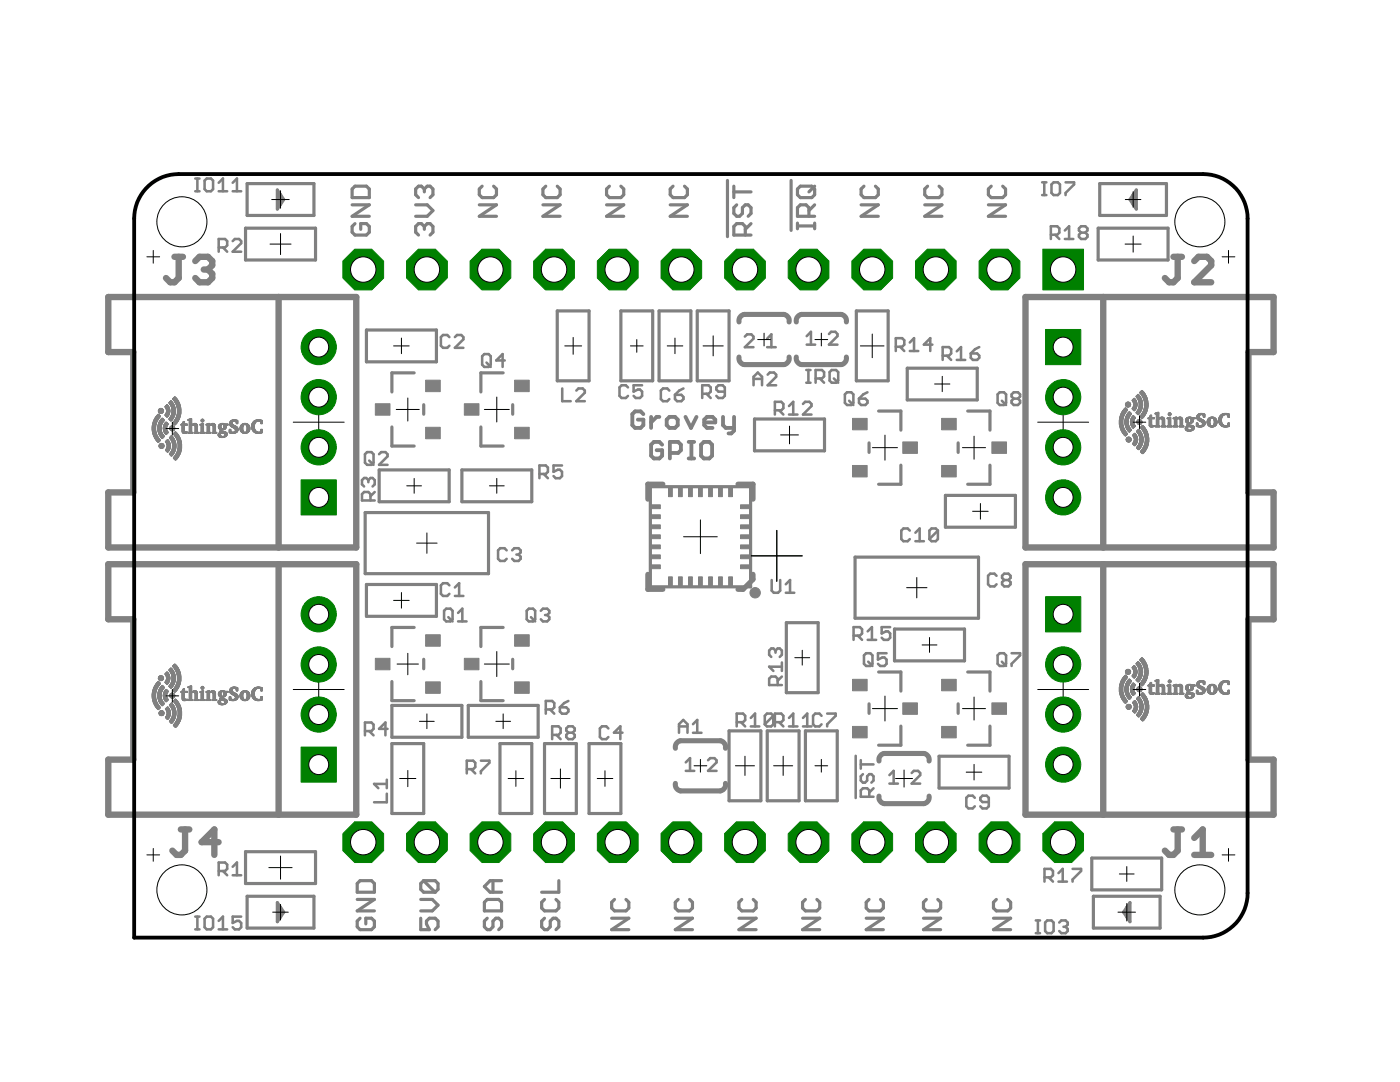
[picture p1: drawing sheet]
<svg xmlns="http://www.w3.org/2000/svg" width="279mm" height="216mm" viewBox="0 0 279 216" stroke-linecap="round" stroke-linejoin="round" font-family="sans-serif">
<g fill="none" stroke="#808080" stroke-width=".63">
<path d="M49.3 36.6h13.4v6.4h-13.4zM55.4 37.9l1.2 1.9-1.2 1.9zM55.7 38.5v2.6M56 38.9v1.9M70.3 37.7l.5-.6h2.3l.6 .6v1.7h-3.4zM84.7 37.7l-.6-.6h-.6l-.5 .6v1.2l.5 .5M84.7 37.7l.6-.6h.5l.6 .6v1.2l-.6 .5M84.7 37.7v.6M96.2 37.1l-.5 .6v1.2l.5 .5h2.3l.6-.5v-1.2l-.6-.6M108.9 37.1l-.5 .6v1.2l.5 .5h2.3l.6-.5v-1.2l-.6-.6M121.6 37.1l-.5 .6v1.2l.5 .5h2.3l.6-.5v-1.2l-.6-.6M134.3 37.1l-.5 .6v1.2l.5 .5h2.3l.6-.5v-1.2l-.6-.6"/>
<path d="M145.2 36v11.2M146.5 37.1v2.3M146.5 38.3h3.4M157.9 36v10M159.2 37.7l.5-.6h2.3l.6 .6v1.2l-.6 .5h-2.3l-.5-.5zM162.6 37.1l-1.2 1.2M172.4 37.1l-.5 .6v1.2l.5 .5h2.3l.6-.5v-1.2l-.6-.6M185.1 37.1l-.5 .6v1.2l.5 .5h2.3l.6-.5v-1.2l-.6-.6M197.8 37.1l-.5 .6v1.2l.5 .5h2.3l.6-.5v-1.2l-.6-.6M219.5 36.6h13.3v6.4h-13.3zM226.1 38.9v1.9M226.5 38.5v2.6"/>
<path d="M226.8 37.9v3.8l-1.3-1.9zM49 45.5h14v6.4h-14zM70.3 40.9h3.4l-3.4 2.3h3.4M70.8 44.6l-.5 .6v1.1l.5 .6h2.3l.6-.6v-1.1l-.6-.6h-1.1v1.2M83 40.9h2.3l1.1 1.1-1.1 1.2h-2.3M84.7 45.2l-.6-.6h-.6l-.5 .6v1.1l.5 .6M84.7 45.2l.6-.6h.5l.6 .6v1.1l-.6 .6M84.7 45.2v.6M95.7 40.9h3.4l-3.4 2.3h3.4M108.4 40.9h3.4l-3.4 2.3h3.4M121.1 40.9h3.4l-3.4 2.3h3.4M133.8 40.9h3.4l-3.4 2.3h3.4"/>
<path d="M147 40.9l-.5 .5v1.2l.5 .6h.6l.6-.6v-1.2l.5-.5h.6l.6 .5v1.2l-.6 .6M148.7 46.9v-1.7l-.5-.6h-1.2l-.5 .6v1.7h3.4M149.9 44.6l-1.2 1.2M159.2 45.1h3.4M159.2 44.5v1.2M161.4 43.2v-1.8l-.5-.5h-1.2l-.5 .5v1.8h3.4M162.6 44.5v1.2M162.6 40.9l-1.2 1.1M171.9 40.9h3.4l-3.4 2.3h3.4M184.6 40.9h3.4l-3.4 2.3h3.4M197.3 40.9h3.4l-3.4 2.3h3.4M207.2 59.3h10"/>
<path d="M219.2 45.5h13.9v6.4h-13.9zM73.1 65.8h14v6.4h-14zM82.7 74.4h-4.5v3.8M100.4 74.4h-4.4v3.8M111.2 62h6.4v14h-6.4zM123.9 62h6.4v14h-6.4zM131.5 62h6.4v14h-6.4zM139.1 62h6.4v14h-6.4zM170.9 62h6.3v14h-6.3zM181.1 73.5h13.9v6.3h-13.9zM75.7 93.8h13.9v6.3h-13.9zM78.2 85.2v3.8h4.5"/>
<path d="M84.6 80.8v1.9M92.2 93.8h13.9v6.3h-13.9zM96 85.2v3.8h4.4M102.3 80.8v1.9M129.8 97.1h20v20h-20zM150.6 83.6h13.9v6.4h-13.9zM173.4 88.4v1.9M175.3 82h4.5v3.8M179.8 92.8v3.8h-4.5M188.7 98.8h13.9v6.4h-13.9zM191.2 88.4v1.9M193.1 82h4.5v3.8"/>
<path d="M197.6 92.8v3.8h-4.5M58.6 109.2h10M72.9 102.3h24.6v12.2h-24.6zM73.1 116.6h14v6.4h-14zM170.6 111.2h24.7v12.2h-24.7zM207.2 112.6h10M78.2 136v3.8h4.5M82.7 125.2h-4.5v3.8M84.6 131.6v1.9M96 136v3.8h4.4M100.4 125.2h-4.4v3.8M102.3 131.6v1.9"/>
<path d="M156.9 124.2h6.4v14h-6.4zM175.3 134.1h4.5v3.8M178.5 125.5h14v6.4h-14zM193.1 134.1h4.5v3.8M78.2 148.4h6.4v13.9h-6.4zM78.2 140.8h14v6.3h-14zM93.5 140.8h13.9v6.3h-13.9zM99.8 148.4h6.3v13.9h-6.3zM108.7 148.4h6.3v13.9h-6.3zM117.6 148.4h6.3v13.9h-6.3zM145.5 145.8h6.3v14h-6.3zM153.1 145.8h6.4v14h-6.4z"/>
<path d="M160.7 145.8h6.4v14h-6.4zM173.4 140.4v1.9M179.8 144.9v3.8h-4.5M187.4 150.9h14v6.3h-14zM191.2 140.4v1.9M197.6 144.9v3.8h-4.5M49 169.9h14v6.4h-14zM49.3 178.8h13.4v6.4h-13.4zM58.6 162.6h10M71.3 179.5h3.4l-3.4 2.3h3.4M71.3 176.3l.6-.6h2.2l.6 .6v1.7h-3.4zM84 179.5h2.3l1.1 1.1-1.1 1.2h-2.3"/>
<path d="M84.5 175.7l-.5 .6v1.2l.5 .5h2.3M84.5 175.7h2.3l.6 .6v1.2l-.6 .5M84.5 175.7l2.3 2.3M97.2 179.5h2.3l.6 .5v1.8h-3.4v-1.8zM98.4 175.7v2.3M100.1 175.7h-2.3l-1.1 1.2 1.1 1.1h2.3M108.7 179.5l-.6 .5v1.2l.6 .6h2.3l.5-.6v-1.2l-.5-.5M111.5 175.7v2.3h-3.4M122.6 179.5l-.5 .5v1.2l.5 .6h2.3l.6-.6v-1.2l-.6-.5M135.3 179.5l-.5 .5v1.2l.5 .6h2.3l.6-.6v-1.2l-.6-.5M148 179.5l-.5 .5v1.2l.5 .6h2.3l.6-.6v-1.2l-.6-.5M160.7 179.5l-.5 .5v1.2l.5 .6h2.3l.6-.6v-1.2l-.6-.5"/>
<path d="M173.4 179.5l-.5 .5v1.2l.5 .6h2.3l.6-.6v-1.2l-.6-.5M184.9 179.5l-.6 .5v1.2l.6 .6h2.3l.5-.6v-1.2l-.5-.5M198.8 179.5l-.5 .5v1.2l.5 .6h2.3l.6-.6v-1.2l-.6-.5M217.9 171.2h13.9v6.4h-13.9zM218.2 178.8h13.3v6.4h-13.3zM55.4 180.1l1.2 1.9-1.2 1.9zM55.7 180.7v2.6M56 181.1v1.9M71.9 183.2l-.6 .6v1.1l.6 .6h2.2l.6-.6v-1.1l-.6-.6h-1.1v1.2M84 183.2v2.3h1.7l-.6-1.1v-.6l.6-.6h1.1l.6 .6v1.1l-.6 .6M97.2 183.2l-.5 .6v1.1l.5 .6h.6l.6-.6v-1.1l.6-.6h.5l.6 .6v1.1l-.6 .6M108.7 183.2l-.6 .6v1.1l.6 .6h.5l.6-.6v-1.1l.6-.6h.6l.5 .6v1.1l-.5 .6"/>
<path d="M122.1 183.2h3.4l-3.4 2.3h3.4M134.8 183.2h3.4l-3.4 2.3h3.4M147.5 183.2h3.4l-3.4 2.3h3.4M160.2 183.2h3.4l-3.4 2.3h3.4M172.9 183.2h3.4l-3.4 2.3h3.4M184.3 183.2h3.4l-3.4 2.3h3.4M198.3 183.2h3.4l-3.4 2.3h3.4M224.9 181.1v1.9M225.2 180.7v2.6M225.5 180.1v3.8l-1.3-1.9z"/>
</g>
<g fill="none" stroke="#808080" stroke-width=".76">
<path d="M128.4 82.6l-.6-.5h-1.1l-.5 .5v2.2l.5 .6h1.1l.6-.6v-1.1h-1.1M129.9 83.2v2.2M131.6 83.2h-.6l-1.1 1.1M132.1 88.7l-.5-.5h-1.1l-.6 .5v2.2l.6 .6h1.1l.5-.6v-1.1h-1.1M133.6 83.2h1.1l.6 .5v1.1l-.6 .6h-1.1l-.5-.6v-1.1zM133.7 90.4h1.6l.6-.6v-1.1l-.6-.5h-1.6v3.3M136.8 83.2l1.1 2.2 1.1-2.2M137.4 88.2h1.1M137.4 91.5h1.1M138 88.2v3.3M140.5 88.2h1.1l.5 .5v2.2l-.5 .6h-1.1l-.6-.6v-2.2zM140.5 84.3h2.2v-.6l-.5-.5h-1.1l-.6 .5v1.1l.6 .6h1.1"/>
<path d="M144.3 83.2v1.6l.5 .6h1.7M146.5 83.2v2.7l-.6 .6h-.5"/>
</g>
<g fill="none" stroke="#808080" stroke-width="1.3">
<path d="M21.6 59.3h49.5v49.9h-49.5v-10.9h5v-28h-5zM34.8 51.2h1.7M35.7 51.2v4.3l-.9 .8h-.8l-.9-.8M39 52.1l.8-.9h1.7l.9 .9v.8l-.9 .9M40.7 53.8h.8M41.5 53.8l.9 .8v.9l-.9 .8h-1.7l-.8-.8M55.6 59.3v49.9M204.7 59.3h49.5v11h-5v28h5v10.9h-49.5zM220.2 59.3v49.9M234.2 51.2h1.7M235 51.2v4.3l-.8 .8h-.9l-.8-.8M238.3 52.1l.9-.9h1.7l.8 .9v.8l-3.4 3.4h3.4"/>
<path d="M21.6 112.6h49.5v50h-49.5v-11h5v-28h-5zM55.6 112.6v50M204.7 112.6h49.5v11h-5v28h5v11h-49.5zM220.2 112.6v50M36.1 165.5h1.7M36.9 165.5v4.2l-.8 .9h-.9l-.8-.9M43.6 168h-3.4l2.6-2.5v5.1M234.2 165.5h1.7M235 165.5v4.2l-.8 .9h-.9l-.8-.9M238.3 170.6h3.4M238.3 167.2l1.7-1.7v5.1"/>
</g>
<path d="M147.5 71.2l.1 .9 .4 .4 .5 .2h8l.5-.2 .4-.4 .1-.9M147.5 64.2l.1-.8 .4-.4 .5-.3h8l.5 .3 .4 .4 .1 .8M158.9 64.2l.1-.8 .4-.4 .5-.3h8l.5 .3 .4 .4 .1 .8M158.9 71.2l.1 .9 .4 .4 .5 .2h8l.5-.2 .4-.4 .1-.9M132.3 96.6h-3v3M147.3 96.6h3v3M129.3 114.6v3h3M150.3 114.6v1l-2 2h-1M134.8 149.3l.1-.8 .4-.5 .5-.2h8l.5 .2 .4 .5 .1 .8M134.8 156.3l.1 .8 .4 .5 .5 .2h8l.5-.2 .4-.5 .1-.8M175.4 151.8l.1-.8 .4-.4 .5-.3h8l.5 .3 .4 .4 .1 .8M175.4 158.9l.1 .8 .4 .4 .5 .3h8l.5-.3 .4-.4 .1-.8" fill="none" stroke="#808080" stroke-width="1"/>
<g fill="#808080" stroke="#808080" stroke-width=".2">
<path d="M34.9 91.8h.2z"/>
<path d="M34.9 91.7l.2 .1z"/>
<path d="M34.9 91.7h.3z"/>
<path d="M34.8 91.6l.4 .1z"/>
<path d="M34.8 91.6h.5z"/>
<path d="M34.7 91.5l.6 .1z"/>
<path d="M34.7 91.5h.7z"/>
<path d="M34.6 91.4l.8 .1z"/>
<path d="M34.6 91.4h.8z"/>
<path d="M34.6 91.4h.9z"/>
<path d="M34.6 91.3l.9 .1z"/>
<path d="M34.6 91.3h.9z"/>
<path d="M34.7 91.2l.9 .1z"/>
<path d="M34.7 91.2h.8z"/>
<path d="M34.7 91.2h.9z"/>
<path d="M34.7 91.1l.9 .1z"/>
<path d="M34.8 91.1l.8 .1z"/>
<path d="M34.8 91.1h.8z"/>
<path d="M34.8 91.1h.9z"/>
<path d="M34.9 91l.8 .1z"/>
<path d="M34.9 91h.8z"/>
<path d="M34.1 91h.2z"/>
<path d="M34.1 90.9l.2 .1z"/>
<path d="M34.9 90.9l.8 .1z"/>
<path d="M34.1 90.9h.3z"/>
<path d="M35 90.9h.8z"/>
<path d="M34 90.8l.4 .1z"/>
<path d="M35 90.8l.8 .1z"/>
<path d="M34 90.8h.4z"/>
<path d="M35 90.8h.8z"/>
<path d="M34 90.8h.5z"/>
<path d="M34 90.7l.5 .1z"/>
<path d="M35 90.7l.8 .1z"/>
<path d="M33.9 90.7h.6z"/>
<path d="M35.1 90.7h.7z"/>
<path d="M33.9 90.7h.7z"/>
<path d="M35.1 90.7h.8z"/>
<path d="M33.8 90.6l.8 .1z"/>
<path d="M35.1 90.6l.8 .1z"/>
<path d="M33.8 90.6h.8z"/>
<path d="M35.1 90.6h.8z"/>
<path d="M35.2 90.6h.7z"/>
<path d="M33.8 90.5l.8 .1z"/>
<path d="M35.2 90.5l.7 .1z"/>
<path d="M33.8 90.5h.9z"/>
<path d="M35.2 90.5h.8z"/>
<path d="M33.9 90.4l.8 .1z"/>
<path d="M35.2 90.4l.8 .1z"/>
<path d="M33.9 90.4h.8z"/>
<path d="M35.2 90.4h.8z"/>
<path d="M34 90.4h.8z"/>
<path d="M35.3 90.4h.7z"/>
<path d="M34 90.3l.8 .1z"/>
<path d="M35.3 90.3l.7 .1z"/>
<path d="M34 90.3h.8z"/>
<path d="M35.3 90.3h.7z"/>
<path d="M35.3 90.3h.8z"/>
<path d="M34.1 90.2l.7 .1z"/>
<path d="M35.3 90.2l.8 .1z"/>
<path d="M34.1 90.2h.7z"/>
<path d="M35.3 90.2h.7z"/>
<path d="M33.4 90.2h.1z"/>
<path d="M34.1 90.2h.8z"/>
<path d="M35.3 90.2h.8z"/>
<path d="M33.3 90.1l.2 .1z"/>
<path d="M34.1 90.1l.7 .1z"/>
<path d="M35.4 90.1l.7 .1z"/>
<path d="M33.3 90.1h.3z"/>
<path d="M34.1 90.1h.8z"/>
<path d="M35.4 90.1h.7z"/>
<path d="M34.2 90.1h.7z"/>
<path d="M33.2 90l.5 .1z"/>
<path d="M34.2 90l.7 .1z"/>
<path d="M35.4 90l.7 .1z"/>
<path d="M33.2 90h.4z"/>
<path d="M34.2 90h.7z"/>
<path d="M35.4 90h.7z"/>
<path d="M33.2 90h.5z"/>
<path d="M33.1 89.9l.6 .1z"/>
<path d="M34.2 89.9l.7 .1z"/>
<path d="M35.4 89.9l.7 .1z"/>
<path d="M34.3 89.9l.6 .1z"/>
<path d="M35.4 89.9l.8 .1z"/>
<path d="M33.1 89.9h.7z"/>
<path d="M34.2 89.9h.8z"/>
<path d="M35.4 89.9h.8z"/>
<path d="M33 89.9h.8z"/>
<path d="M35.5 89.9h.7z"/>
<path d="M33 89.8l.8 .1z"/>
<path d="M34.3 89.8l.7 .1z"/>
<path d="M35.5 89.8l.7 .1z"/>
<path d="M33 89.8h.8z"/>
<path d="M34.3 89.8h.7z"/>
<path d="M35.5 89.8h.7z"/>
<path d="M33 89.7l.8 .1z"/>
<path d="M34.3 89.7l.7 .1z"/>
<path d="M35.5 89.7l.7 .1z"/>
<path d="M33.1 89.7l.7 .1z"/>
<path d="M33.1 89.7h.7z"/>
<path d="M34.4 89.7h.6z"/>
<path d="M35.5 89.7h.7z"/>
<path d="M33.1 89.7h.8z"/>
<path d="M33.1 89.6l.8 .1z"/>
<path d="M34.4 89.6l.6 .1z"/>
<path d="M35.5 89.6l.7 .1z"/>
<path d="M33.1 89.6h.8z"/>
<path d="M34.4 89.6h.7z"/>
<path d="M35.5 89.6h.7z"/>
<path d="M33.2 89.6h.7z"/>
<path d="M33.2 89.5l.7 .1z"/>
<path d="M34.4 89.5l.7 .1z"/>
<path d="M35.5 89.5l.7 .1z"/>
<path d="M33.2 89.5h.7z"/>
<path d="M34.4 89.5h.7z"/>
<path d="M35.5 89.5h.7z"/>
<path d="M33.3 89.5h.6z"/>
<path d="M32.1 89.4l.3 .1z"/>
<path d="M33.3 89.4l.6 .1z"/>
<path d="M34.4 89.4l.7 .1z"/>
<path d="M35.5 89.4l.7 .1z"/>
<path d="M32 89.4l.4 .1z"/>
<path d="M33.3 89.4l.7 .1z"/>
<path d="M32 89.4h.5z"/>
<path d="M33.3 89.4h.7z"/>
<path d="M34.4 89.4h.7z"/>
<path d="M35.5 89.4h.7z"/>
<path d="M31.9 89.3l.7 .1z"/>
<path d="M33.3 89.3l.7 .1z"/>
<path d="M34.4 89.3l.7 .1z"/>
<path d="M35.6 89.3l.6 .1z"/>
<path d="M31.9 89.3h.7z"/>
<path d="M33.3 89.3h.7z"/>
<path d="M34.4 89.3h.7z"/>
<path d="M35.6 89.3h.6z"/>
<path d="M31.8 89.3h.8z"/>
<path d="M31.8 89.2l.8 .1z"/>
<path d="M33.3 89.2l.7 .1z"/>
<path d="M34.4 89.2l.7 .1z"/>
<path d="M35.6 89.2l.6 .1z"/>
<path d="M31.8 89.2l.9 .1z"/>
<path d="M31.8 89.2h.9z"/>
<path d="M33.3 89.2h.7z"/>
<path d="M34.5 89.2h.6z"/>
<path d="M35.6 89.2h.6z"/>
<path d="M31.8 89.1l.9 .1z"/>
<path d="M33.3 89.1l.7 .1z"/>
<path d="M34.5 89.1l.6 .1z"/>
<path d="M35.6 89.1l.6 .1z"/>
<path d="M31.7 89.1h1z"/>
<path d="M33.4 89.1h.6z"/>
<path d="M34.5 89.1h.6z"/>
<path d="M35.6 89.1h.6z"/>
<path d="M31.7 89l1 .1z"/>
<path d="M33.4 89l.6 .1z"/>
<path d="M34.5 89l.6 .1z"/>
<path d="M35.6 89l.6 .1z"/>
<path d="M31.7 89h1z"/>
<path d="M33.4 89h.6z"/>
<path d="M34.5 89h.6z"/>
<path d="M35.6 89h.6z"/>
<path d="M31.7 89h1.1z"/>
<path d="M31.7 88.9l1.1 .1z"/>
<path d="M33.4 88.9l.6 .1z"/>
<path d="M34.5 88.9l.6 .1z"/>
<path d="M35.6 88.9l.6 .1z"/>
<path d="M31.7 88.9h1z"/>
<path d="M33.4 88.9h.6z"/>
<path d="M34.5 88.9h.6z"/>
<path d="M35.6 88.9h.6z"/>
<path d="M31.7 88.8l1 .1z"/>
<path d="M33.4 88.8l.6 .1z"/>
<path d="M34.5 88.8l.6 .1z"/>
<path d="M35.6 88.8l.6 .1z"/>
<path d="M31.8 88.8h.9z"/>
<path d="M33.3 88.8h.7z"/>
<path d="M34.5 88.8h.6z"/>
<path d="M35.6 88.8h.6z"/>
<path d="M31.8 88.7l.9 .1z"/>
<path d="M33.3 88.7l.7 .1z"/>
<path d="M34.5 88.7l.6 .1z"/>
<path d="M35.6 88.7l.6 .1z"/>
<path d="M34.4 88.7l.7 .1z"/>
<path d="M31.9 88.7h.8z"/>
<path d="M33.3 88.7h.7z"/>
<path d="M34.4 88.7h.7z"/>
<path d="M35.6 88.7h.6z"/>
<path d="M31.8 88.6l.8 .1z"/>
<path d="M33.3 88.6l.7 .1z"/>
<path d="M34.4 88.6l.7 .1z"/>
<path d="M35.6 88.6l.6 .1z"/>
<path d="M31.9 88.6h.7z"/>
<path d="M33.3 88.6h.7z"/>
<path d="M34.4 88.6h.7z"/>
<path d="M35.6 88.6h.6z"/>
<path d="M32 88.5l.5 .1z"/>
<path d="M33.3 88.5l.7 .1z"/>
<path d="M34.4 88.5l.7 .1z"/>
<path d="M35.5 88.5l.7 .1z"/>
<path d="M32 88.5l.4 .1z"/>
<path d="M32.1 88.5h.3z"/>
<path d="M33.3 88.5h.6z"/>
<path d="M34.4 88.5h.7z"/>
<path d="M35.5 88.5h.7z"/>
<path d="M33.2 88.4l.7 .1z"/>
<path d="M34.4 88.4l.7 .1z"/>
<path d="M35.5 88.4l.7 .1z"/>
<path d="M33.2 88.4h.7z"/>
<path d="M34.4 88.4h.7z"/>
<path d="M35.5 88.4h.7z"/>
<path d="M33.2 88.3l.7 .1z"/>
<path d="M34.4 88.3l.7 .1z"/>
<path d="M35.5 88.3l.7 .1z"/>
<path d="M33.1 88.3l.8 .1z"/>
<path d="M33.1 88.3h.8z"/>
<path d="M34.4 88.3h.6z"/>
<path d="M35.5 88.3h.7z"/>
<path d="M31.5 88.2l.1 .1z"/>
<path d="M33.1 88.2l.7 .1z"/>
<path d="M34.4 88.2l.6 .1z"/>
<path d="M35.5 88.2l.7 .1z"/>
<path d="M31.5 88.2h.2z"/>
<path d="M33.1 88.2h.7z"/>
<path d="M34.3 88.2h.7z"/>
<path d="M35.5 88.2h.7z"/>
<path d="M33 88.2h.8z"/>
<path d="M31.4 88.1l.3 .1z"/>
<path d="M33 88.1l.8 .1z"/>
<path d="M34.3 88.1l.7 .1z"/>
<path d="M35.5 88.1l.7 .1z"/>
<path d="M31.4 88.1h.4z"/>
<path d="M33 88.1h.8z"/>
<path d="M34.3 88.1h.7z"/>
<path d="M35.5 88.1h.7z"/>
<path d="M31.3 88l.5 .1z"/>
<path d="M33.1 88l.7 .1z"/>
<path d="M34.2 88l.8 .1z"/>
<path d="M35.4 88l.8 .1z"/>
<path d="M31.3 88l.6 .1z"/>
<path d="M33.1 88l.6 .1z"/>
<path d="M34.3 88l.6 .1z"/>
<path d="M31.3 88h.6z"/>
<path d="M33.1 88h.6z"/>
<path d="M34.2 88h.7z"/>
<path d="M35.4 88h.7z"/>
<path d="M31.2 87.9l.7 .1z"/>
<path d="M33.2 87.9l.5 .1z"/>
<path d="M34.2 87.9l.7 .1z"/>
<path d="M35.4 87.9l.7 .1z"/>
<path d="M31.2 87.9h.8z"/>
<path d="M33.2 87.9h.4z"/>
<path d="M34.2 87.9h.7z"/>
<path d="M35.4 87.9h.7z"/>
<path d="M33.2 87.9h.5z"/>
<path d="M31.2 87.8l.8 .1z"/>
<path d="M33.3 87.8l.3 .1z"/>
<path d="M34.2 87.8l.7 .1z"/>
<path d="M35.4 87.8l.7 .1z"/>
<path d="M31.1 87.8l.9 .1z"/>
<path d="M31.1 87.8h.9z"/>
<path d="M33.3 87.8h.3z"/>
<path d="M34.1 87.8h.7z"/>
<path d="M35.4 87.8h.6z"/>
<path d="M33.4 87.8h.1z"/>
<path d="M31.1 87.7l.8 .1z"/>
<path d="M34.1 87.7l.7 .1z"/>
<path d="M35.3 87.7l.7 .1z"/>
<path d="M31.1 87.7h.8z"/>
<path d="M34.1 87.7h.7z"/>
<path d="M35.3 87.7h.8z"/>
<path d="M34 87.7h.8z"/>
<path d="M35.3 87.7h.7z"/>
<path d="M31 87.6l.9 .1z"/>
<path d="M34 87.6l.8 .1z"/>
<path d="M35.3 87.6l.7 .1z"/>
<path d="M31 87.6h.8z"/>
<path d="M34 87.6h.8z"/>
<path d="M35.3 87.6h.7z"/>
<path d="M31 87.5l.8 .1z"/>
<path d="M34 87.5l.8 .1z"/>
<path d="M35.3 87.5l.7 .1z"/>
<path d="M30.9 87.5h.8z"/>
<path d="M33.9 87.5h.8z"/>
<path d="M35.2 87.5h.8z"/>
<path d="M30.9 87.4l.8 .1z"/>
<path d="M32.3 87.4l.1 .1z"/>
<path d="M33.8 87.4l.9 .1z"/>
<path d="M35.2 87.4l.7 .1z"/>
<path d="M30.9 87.4h.8z"/>
<path d="M32.3 87.4h.2z"/>
<path d="M33.8 87.4h.8z"/>
<path d="M35.2 87.4h.7z"/>
<path d="M32.2 87.4h.3z"/>
<path d="M30.8 87.3l.8 .1z"/>
<path d="M32.2 87.3l.3 .1z"/>
<path d="M33.8 87.3l.8 .1z"/>
<path d="M35.1 87.3l.8 .1z"/>
<path d="M32.2 87.3l.4 .1z"/>
<path d="M30.8 87.3h.8z"/>
<path d="M32.2 87.3h.4z"/>
<path d="M33.8 87.3h.8z"/>
<path d="M35.1 87.3h.8z"/>
<path d="M44.1 87.3h.4z"/>
<path d="M30.8 87.2l.8 .1z"/>
<path d="M32.1 87.2l.5 .1z"/>
<path d="M33.9 87.2l.7 .1z"/>
<path d="M35.1 87.2l.7 .1z"/>
<path d="M43.9 87.2l.8 .1z"/>
<path d="M30.8 87.2h.8z"/>
<path d="M32.1 87.2h.6z"/>
<path d="M33.9 87.2h.6z"/>
<path d="M35.1 87.2h.7z"/>
<path d="M43.9 87.2h.9z"/>
<path d="M30.8 87.2h.7z"/>
<path d="M34 87.2h.5z"/>
<path d="M35 87.2h.8z"/>
<path d="M43.8 87.2h1.1z"/>
<path d="M30.8 87.1l.7 .1z"/>
<path d="M32 87.1l.7 .1z"/>
<path d="M34 87.1l.5 .1z"/>
<path d="M35 87.1l.8 .1z"/>
<path d="M43.8 87.1l1.1 .1z"/>
<path d="M30.7 87.1l.8 .1z"/>
<path d="M34 87.1l.4 .1z"/>
<path d="M43.7 87.1l1.3 .1z"/>
<path d="M30.7 87.1h.8z"/>
<path d="M32 87.1h.8z"/>
<path d="M34 87.1h.4z"/>
<path d="M35 87.1h.8z"/>
<path d="M43.6 87.1h1.5z"/>
<path d="M34.1 87.1h.3z"/>
<path d="M43.6 87.1h.7z"/>
<path d="M44.6 87.1h.5z"/>
<path d="M30.7 87l.8 .1z"/>
<path d="M32 87l.8 .1z"/>
<path d="M34.1 87l.3 .1z"/>
<path d="M34.9 87l.9 .1z"/>
<path d="M43.6 87l.6 .1z"/>
<path d="M44.7 87l.4 .1z"/>
<path d="M30.7 87h.7z"/>
<path d="M31.9 87h.9z"/>
<path d="M34.1 87h.2z"/>
<path d="M34.9 87h.8z"/>
<path d="M43.6 87h.6z"/>
<path d="M44.7 87h.5z"/>
<path d="M31.9 87h.8z"/>
<path d="M43.6 87h.5z"/>
<path d="M44.8 87h.4z"/>
<path d="M30.7 86.9l.7 .1z"/>
<path d="M31.9 86.9l.8 .1z"/>
<path d="M34.9 86.9l.8 .1z"/>
<path d="M43.5 86.9l.6 .1z"/>
<path d="M44.8 86.9l.4 .1z"/>
<path d="M30.6 86.9h.7z"/>
<path d="M31.9 86.9h.8z"/>
<path d="M34.9 86.9h.8z"/>
<path d="M43.6 86.9h.5z"/>
<path d="M44.8 86.9h.5z"/>
<path d="M34.8 86.9h.8z"/>
<path d="M43.5 86.9h.5z"/>
<path d="M44.9 86.9h.4z"/>
<path d="M30.6 86.8l.7 .1z"/>
<path d="M31.8 86.8l.8 .1z"/>
<path d="M34.8 86.8l.8 .1z"/>
<path d="M43.5 86.8l.5 .1z"/>
<path d="M44.9 86.8l.4 .1z"/>
<path d="M30.6 86.8h.7z"/>
<path d="M31.8 86.8h.8z"/>
<path d="M34.8 86.8h.8z"/>
<path d="M43.5 86.8h.5z"/>
<path d="M44.9 86.8h.4z"/>
<path d="M34.7 86.8h.9z"/>
<path d="M30.6 86.7l.7 .1z"/>
<path d="M31.8 86.7l.8 .1z"/>
<path d="M34.7 86.7l.8 .1z"/>
<path d="M43.5 86.7l.5 .1z"/>
<path d="M44.9 86.7l.4 .1z"/>
<path d="M30.6 86.7h.7z"/>
<path d="M31.8 86.7h.7z"/>
<path d="M34.7 86.7h.8z"/>
<path d="M43.5 86.7h.5z"/>
<path d="M44.9 86.7h.5z"/>
<path d="M31.7 86.7h.8z"/>
<path d="M33.1 86.7h.1z"/>
<path d="M30.5 86.6l.8 .1z"/>
<path d="M31.7 86.6l.8 .1z"/>
<path d="M33.1 86.6l.1 .1z"/>
<path d="M34.6 86.6l.9 .1z"/>
<path d="M43.5 86.6l.5 .1z"/>
<path d="M44.9 86.6l.5 .1z"/>
<path d="M33 86.6l.3 .1z"/>
<path d="M43.6 86.6l.4 .1z"/>
<path d="M30.5 86.6h.7z"/>
<path d="M31.7 86.6h.8z"/>
<path d="M33 86.6h.3z"/>
<path d="M34.6 86.6h.9z"/>
<path d="M43.6 86.6h.4z"/>
<path d="M44.9 86.6h.5z"/>
<path d="M31.7 86.6h.7z"/>
<path d="M34.6 86.6h.8z"/>
<path d="M44.8 86.6h.6z"/>
<path d="M30.5 86.5l.7 .1z"/>
<path d="M31.7 86.5l.7 .1z"/>
<path d="M32.9 86.5l.5 .1z"/>
<path d="M34.6 86.5l.8 .1z"/>
<path d="M43.6 86.5l.4 .1z"/>
<path d="M44.8 86.5l.6 .1z"/>
<path d="M30.5 86.5h.7z"/>
<path d="M31.7 86.5h.7z"/>
<path d="M32.9 86.5h.5z"/>
<path d="M34.6 86.5h.8z"/>
<path d="M43.6 86.5h.4z"/>
<path d="M44.7 86.5h.7z"/>
<path d="M30.5 86.4l.7 .1z"/>
<path d="M31.6 86.4l.8 .1z"/>
<path d="M32.9 86.4l.5 .1z"/>
<path d="M34.7 86.4l.6 .1z"/>
<path d="M36.6 86.4l.4 .1z"/>
<path d="M43.7 86.4l.4 .1z"/>
<path d="M44.6 86.4l.7 .1z"/>
<path d="M46.2 86.4l.5 .1z"/>
<path d="M48.7 86.4l.4 .1z"/>
<path d="M51.3 86.4l.5 .1z"/>
<path d="M36.5 86.4l.6 .1z"/>
<path d="M37.5 86.4l1 .1z"/>
<path d="M38.7 86.4l1 .1z"/>
<path d="M39.9 86.4l1 .1z"/>
<path d="M41.1 86.4l1 .1z"/>
<path d="M42.3 86.4l1 .1z"/>
<path d="M44.4 86.4l.9 .1z"/>
<path d="M46.1 86.4l.8 .1z"/>
<path d="M48.5 86.4l.7 .1z"/>
<path d="M51.1 86.4l.9 .1z"/>
<path d="M30.5 86.4h.7z"/>
<path d="M31.6 86.4h.8z"/>
<path d="M32.9 86.4h.6z"/>
<path d="M34.7 86.4h.6z"/>
<path d="M36.5 86.4h.8z"/>
<path d="M37.5 86.4h1z"/>
<path d="M38.7 86.4h1z"/>
<path d="M39.9 86.4h1z"/>
<path d="M41.1 86.4h1z"/>
<path d="M42.3 86.4h1z"/>
<path d="M43.7 86.4h.4z"/>
<path d="M44.2 86.4h1.1z"/>
<path d="M45.9 86.4h1.1z"/>
<path d="M48.5 86.4h.8z"/>
<path d="M51.1 86.4h1.1z"/>
<path d="M31.6 86.4h.7z"/>
<path d="M34.8 86.4h.5z"/>
<path d="M36.4 86.4h1z"/>
<path d="M43.8 86.4h1.5z"/>
<path d="M45.8 86.4h1.2z"/>
<path d="M48.4 86.4h1z"/>
<path d="M50.9 86.4h1.4z"/>
<path d="M30.5 86.3l.7 .1z"/>
<path d="M31.6 86.3l.7 .1z"/>
<path d="M32.8 86.3l.7 .1z"/>
<path d="M34.8 86.3l.4 .1z"/>
<path d="M36.4 86.3l1 .1z"/>
<path d="M37.5 86.3l1 .1z"/>
<path d="M38.7 86.3l1 .1z"/>
<path d="M39.9 86.3l1 .1z"/>
<path d="M41.1 86.3l1 .1z"/>
<path d="M42.3 86.3l1 .1z"/>
<path d="M43.9 86.3l1.4 .1z"/>
<path d="M45.7 86.3l1.4 .1z"/>
<path d="M48.4 86.3l1 .1z"/>
<path d="M50.9 86.3l1.4 .1z"/>
<path d="M30.5 86.3h.6z"/>
<path d="M31.6 86.3h.7z"/>
<path d="M32.8 86.3h.8z"/>
<path d="M34.8 86.3h.4z"/>
<path d="M36.4 86.3h1z"/>
<path d="M37.5 86.3h1z"/>
<path d="M38.7 86.3h1z"/>
<path d="M39.9 86.3h1z"/>
<path d="M41.1 86.3h1z"/>
<path d="M42.3 86.3h1z"/>
<path d="M43.9 86.3h1.3z"/>
<path d="M45.7 86.3h1.5z"/>
<path d="M48.3 86.3h1.2z"/>
<path d="M50.8 86.3h1.5z"/>
<path d="M34.9 86.3h.3z"/>
<path d="M38.8 86.3h.9z"/>
<path d="M30.5 86.2l.6 .1z"/>
<path d="M31.6 86.2l.7 .1z"/>
<path d="M32.7 86.2l.8 .1z"/>
<path d="M34.9 86.2l.2 .1z"/>
<path d="M36.4 86.2l1 .1z"/>
<path d="M37.7 86.2l.6 .1z"/>
<path d="M38.9 86.2l.6 .1z"/>
<path d="M40.1 86.2l.6 .1z"/>
<path d="M41.3 86.2l.6 .1z"/>
<path d="M42.5 86.2l.6 .1z"/>
<path d="M43.9 86.2l1.2 .1z"/>
<path d="M45.7 86.2l1.6 .1z"/>
<path d="M48.2 86.2l.6 .1z"/>
<path d="M49 86.2l.6 .1z"/>
<path d="M50.7 86.2l1.6 .1z"/>
<path d="M30.5 86.2h.6z"/>
<path d="M31.6 86.2h.7z"/>
<path d="M32.8 86.2h.7z"/>
<path d="M34.9 86.2h.2z"/>
<path d="M36.3 86.2h1.1z"/>
<path d="M37.8 86.2h.4z"/>
<path d="M38.9 86.2h.5z"/>
<path d="M40.2 86.2h.4z"/>
<path d="M41.4 86.2h.4z"/>
<path d="M42.5 86.2h.5z"/>
<path d="M43.9 86.2h1.2z"/>
<path d="M45.8 86.2h.5z"/>
<path d="M46.6 86.2h.7z"/>
<path d="M48.2 86.2h.5z"/>
<path d="M49.1 86.2h.5z"/>
<path d="M50.7 86.2h.8z"/>
<path d="M51.8 86.2h.5z"/>
<path d="M32.7 86.2h.8z"/>
<path d="M36.3 86.2h.7z"/>
<path d="M43.9 86.2h1.1z"/>
<path d="M45.8 86.2h.4z"/>
<path d="M46.8 86.2h.5z"/>
<path d="M50.7 86.2h.7z"/>
<path d="M51.9 86.2h.4z"/>
<path d="M30.4 86.1l.7 .1z"/>
<path d="M31.6 86.1l.6 .1z"/>
<path d="M32.7 86.1l.8 .1z"/>
<path d="M36.4 86.1l.5 .1z"/>
<path d="M37.8 86.1l.4 .1z"/>
<path d="M38.9 86.1l.5 .1z"/>
<path d="M40.2 86.1l.4 .1z"/>
<path d="M41.4 86.1l.4 .1z"/>
<path d="M42.5 86.1l.5 .1z"/>
<path d="M43.9 86.1l1 .1z"/>
<path d="M45.7 86.1l.4 .1z"/>
<path d="M46.8 86.1l.6 .1z"/>
<path d="M48.1 86.1l.5 .1z"/>
<path d="M49.1 86.1l.6 .1z"/>
<path d="M50.6 86.1l.7 .1z"/>
<path d="M52 86.1l.3 .1z"/>
<path d="M30.4 86.1h.7z"/>
<path d="M31.6 86.1h.6z"/>
<path d="M32.7 86.1h.8z"/>
<path d="M36.3 86.1h.6z"/>
<path d="M37.8 86.1h.4z"/>
<path d="M38.9 86.1h.5z"/>
<path d="M40.2 86.1h.4z"/>
<path d="M41.4 86.1h.4z"/>
<path d="M42.5 86.1h.5z"/>
<path d="M43.9 86.1h.9z"/>
<path d="M45.7 86.1h.4z"/>
<path d="M46.8 86.1h.6z"/>
<path d="M48.1 86.1h.5z"/>
<path d="M49.2 86.1h.5z"/>
<path d="M50.6 86.1h.6z"/>
<path d="M52 86.1h.3z"/>
<path d="M31.5 86.1h.7z"/>
<path d="M43.9 86.1h.7z"/>
<path d="M46.9 86.1h.5z"/>
<path d="M30.4 86l.7 .1z"/>
<path d="M31.5 86l.7 .1z"/>
<path d="M32.7 86l.7 .1z"/>
<path d="M36.3 86l.6 .1z"/>
<path d="M37.8 86l.4 .1z"/>
<path d="M38.9 86l.5 .1z"/>
<path d="M40.2 86l.4 .1z"/>
<path d="M41.4 86l.4 .1z"/>
<path d="M42.5 86l.5 .1z"/>
<path d="M43.9 86l.4 .1z"/>
<path d="M45.7 86l.4 .1z"/>
<path d="M46.9 86l.5 .1z"/>
<path d="M48.1 86l.5 .1z"/>
<path d="M49.2 86l.5 .1z"/>
<path d="M50.5 86l.6 .1z"/>
<path d="M52 86l.3 .1z"/>
<path d="M30.4 86h.7z"/>
<path d="M31.5 86h.7z"/>
<path d="M32.7 86h.7z"/>
<path d="M36.3 86h.6z"/>
<path d="M37.8 86h.4z"/>
<path d="M38.9 86h.5z"/>
<path d="M40.2 86h.4z"/>
<path d="M41.4 86h.4z"/>
<path d="M42.5 86h.5z"/>
<path d="M43.9 86h.4z"/>
<path d="M45.7 86h.4z"/>
<path d="M46.9 86h.5z"/>
<path d="M48 86h.5z"/>
<path d="M49.2 86h.5z"/>
<path d="M50.5 86h.6z"/>
<path d="M52 86h.3z"/>
<path d="M36.3 86h.5z"/>
<path d="M43.9 86h.3z"/>
<path d="M46.9 86h.6z"/>
<path d="M50.5 86h.5z"/>
<path d="M30.4 85.9l.7 .1z"/>
<path d="M31.5 85.9l.7 .1z"/>
<path d="M32.7 85.9l.7 .1z"/>
<path d="M34.2 85.9l.3 .1z"/>
<path d="M36.3 85.9l.5 .1z"/>
<path d="M37.8 85.9l.4 .1z"/>
<path d="M38.9 85.9l.5 .1z"/>
<path d="M40.2 85.9l.4 .1z"/>
<path d="M41.4 85.9l.4 .1z"/>
<path d="M42.5 85.9l.5 .1z"/>
<path d="M43.9 85.9l.3 .1z"/>
<path d="M45.7 85.9l.4 .1z"/>
<path d="M46.9 85.9l.6 .1z"/>
<path d="M48 85.9l.5 .1z"/>
<path d="M49.3 85.9l.5 .1z"/>
<path d="M50.4 85.9l.6 .1z"/>
<path d="M52 85.9l.3 .1z"/>
<path d="M34.2 85.9l.4 .1z"/>
<path d="M47 85.9l.5 .1z"/>
<path d="M50.5 85.9l.5 .1z"/>
<path d="M30.4 85.9h.7z"/>
<path d="M31.5 85.9h.7z"/>
<path d="M32.6 85.9h.7z"/>
<path d="M34.1 85.9h.6z"/>
<path d="M36.3 85.9h.5z"/>
<path d="M37.8 85.9h.4z"/>
<path d="M38.9 85.9h.5z"/>
<path d="M40.2 85.9h.4z"/>
<path d="M41.4 85.9h.4z"/>
<path d="M42.5 85.9h.5z"/>
<path d="M44 85.9h.2z"/>
<path d="M45.7 85.9h.4z"/>
<path d="M47 85.9h.5z"/>
<path d="M48 85.9h.5z"/>
<path d="M49.3 85.9h.5z"/>
<path d="M50.4 85.9h.6z"/>
<path d="M52 85.9h.3z"/>
<path d="M44 85.9h.3z"/>
<path d="M50.4 85.9h.5z"/>
<path d="M30.4 85.8l.7 .1z"/>
<path d="M31.5 85.8l.7 .1z"/>
<path d="M32.6 85.8l.7 .1z"/>
<path d="M34 85.8l.8 .1z"/>
<path d="M36.3 85.8l.5 .1z"/>
<path d="M37.8 85.8l.4 .1z"/>
<path d="M38.9 85.8l.5 .1z"/>
<path d="M40.2 85.8l.4 .1z"/>
<path d="M41.4 85.8l.4 .1z"/>
<path d="M42.5 85.8l.5 .1z"/>
<path d="M44 85.8l.3 .1z"/>
<path d="M45.8 85.8l.3 .1z"/>
<path d="M47 85.8l.5 .1z"/>
<path d="M48 85.8l.5 .1z"/>
<path d="M49.3 85.8l.5 .1z"/>
<path d="M50.4 85.8l.5 .1z"/>
<path d="M52 85.8l.3 .1z"/>
<path d="M30.4 85.8h.7z"/>
<path d="M31.5 85.8h.7z"/>
<path d="M32.6 85.8h.7z"/>
<path d="M34 85.8h.8z"/>
<path d="M36.3 85.8h.5z"/>
<path d="M37.8 85.8h.4z"/>
<path d="M38.9 85.8h.5z"/>
<path d="M40.2 85.8h.4z"/>
<path d="M41.4 85.8h.4z"/>
<path d="M42.5 85.8h.5z"/>
<path d="M44 85.8h.2z"/>
<path d="M45.8 85.8h.3z"/>
<path d="M47 85.8h.5z"/>
<path d="M47.9 85.8h.6z"/>
<path d="M49.3 85.8h.5z"/>
<path d="M50.4 85.8h.5z"/>
<path d="M52 85.8h.3z"/>
<path d="M30.4 85.7l.7 .1z"/>
<path d="M31.5 85.7l.7 .1z"/>
<path d="M32.6 85.7l.7 .1z"/>
<path d="M34 85.7l.8 .1z"/>
<path d="M36.3 85.7l.5 .1z"/>
<path d="M37.8 85.7l.4 .1z"/>
<path d="M38.9 85.7l.5 .1z"/>
<path d="M40.2 85.7l.4 .1z"/>
<path d="M41.4 85.7l.4 .1z"/>
<path d="M42.5 85.7l.5 .1z"/>
<path d="M44.1 85.7l.5 .1z"/>
<path d="M45.8 85.7l.3 .1z"/>
<path d="M47 85.7l.5 .1z"/>
<path d="M47.9 85.7l.6 .1z"/>
<path d="M49.3 85.7l.5 .1z"/>
<path d="M50.3 85.7l.6 .1z"/>
<path d="M52 85.7l.3 .1z"/>
<path d="M44 85.7l.7 .1z"/>
<path d="M30.4 85.7h.7z"/>
<path d="M31.5 85.7h.7z"/>
<path d="M32.6 85.7h.7z"/>
<path d="M33.9 85.7h1z"/>
<path d="M36.3 85.7h.5z"/>
<path d="M37.8 85.7h.4z"/>
<path d="M38.9 85.7h.5z"/>
<path d="M40.2 85.7h.4z"/>
<path d="M41.4 85.7h.4z"/>
<path d="M42.5 85.7h.5z"/>
<path d="M43.9 85.7h.9z"/>
<path d="M45.8 85.7h.3z"/>
<path d="M47 85.7h.5z"/>
<path d="M47.9 85.7h.6z"/>
<path d="M49.3 85.7h.5z"/>
<path d="M50.3 85.7h.6z"/>
<path d="M52 85.7h.3z"/>
<path d="M33.9 85.7h.9z"/>
<path d="M43.9 85.7h1z"/>
<path d="M49.3 85.7h.6z"/>
<path d="M50.3 85.7h.5z"/>
<path d="M30.4 85.6l.7 .1z"/>
<path d="M31.5 85.6l.7 .1z"/>
<path d="M32.6 85.6l.7 .1z"/>
<path d="M33.9 85.6l.9 .1z"/>
<path d="M36.3 85.6l.5 .1z"/>
<path d="M37.8 85.6l.4 .1z"/>
<path d="M38.9 85.6l.5 .1z"/>
<path d="M40.2 85.6l.4 .1z"/>
<path d="M41.4 85.6l.4 .1z"/>
<path d="M42.5 85.6l.5 .1z"/>
<path d="M43.8 85.6l1.1 .1z"/>
<path d="M46.9 85.6l.6 .1z"/>
<path d="M47.9 85.6l.6 .1z"/>
<path d="M49.3 85.6l.6 .1z"/>
<path d="M50.3 85.6l.5 .1z"/>
<path d="M30.4 85.6h.7z"/>
<path d="M31.5 85.6h.7z"/>
<path d="M32.6 85.6h.7z"/>
<path d="M33.9 85.6h.9z"/>
<path d="M36.3 85.6h.5z"/>
<path d="M37.8 85.6h.4z"/>
<path d="M38.9 85.6h.5z"/>
<path d="M40.2 85.6h.4z"/>
<path d="M41.4 85.6h.4z"/>
<path d="M42.5 85.6h.5z"/>
<path d="M43.8 85.6h1.2z"/>
<path d="M46.9 85.6h.6z"/>
<path d="M47.9 85.6h.6z"/>
<path d="M49.3 85.6h.6z"/>
<path d="M50.3 85.6h.5z"/>
<path d="M43.8 85.6h.5z"/>
<path d="M44.5 85.6h.5z"/>
<path d="M46.8 85.6h.7z"/>
<path d="M30.4 85.5l.7 .1z"/>
<path d="M31.5 85.5l.7 .1z"/>
<path d="M32.6 85.5l.6 .1z"/>
<path d="M33.9 85.5l1 .1z"/>
<path d="M36.3 85.5l.5 .1z"/>
<path d="M37.8 85.5l.4 .1z"/>
<path d="M38.9 85.5l.5 .1z"/>
<path d="M40.2 85.5l.4 .1z"/>
<path d="M41.4 85.5l.4 .1z"/>
<path d="M42.5 85.5l.5 .1z"/>
<path d="M43.7 85.5l.6 .1z"/>
<path d="M44.5 85.5l.5 .1z"/>
<path d="M46.8 85.5l.7 .1z"/>
<path d="M47.9 85.5l.6 .1z"/>
<path d="M49.3 85.5l.6 .1z"/>
<path d="M50.3 85.5l.5 .1z"/>
<path d="M30.4 85.5h.7z"/>
<path d="M31.5 85.5h.7z"/>
<path d="M32.6 85.5h.6z"/>
<path d="M33.9 85.5h1z"/>
<path d="M36.3 85.5h.5z"/>
<path d="M37.8 85.5h.4z"/>
<path d="M38.9 85.5h.5z"/>
<path d="M40.2 85.5h.4z"/>
<path d="M41.4 85.5h.4z"/>
<path d="M42.5 85.5h.5z"/>
<path d="M43.7 85.5h.5z"/>
<path d="M44.6 85.5h.4z"/>
<path d="M46.8 85.5h.7z"/>
<path d="M47.9 85.5h.6z"/>
<path d="M49.3 85.5h.6z"/>
<path d="M50.2 85.5h.6z"/>
<path d="M44.6 85.5h.5z"/>
<path d="M30.4 85.4l.7 .1z"/>
<path d="M31.5 85.4l.7 .1z"/>
<path d="M32.6 85.4l.6 .1z"/>
<path d="M33.9 85.4l1 .1z"/>
<path d="M36.3 85.4l.5 .1z"/>
<path d="M37.8 85.4l.4 .1z"/>
<path d="M38.9 85.4l.5 .1z"/>
<path d="M40.2 85.4l.4 .1z"/>
<path d="M41.4 85.4l.4 .1z"/>
<path d="M42.5 85.4l.5 .1z"/>
<path d="M43.6 85.4l.6 .1z"/>
<path d="M44.6 85.4l.5 .1z"/>
<path d="M46.7 85.4l.8 .1z"/>
<path d="M47.9 85.4l.6 .1z"/>
<path d="M49.3 85.4l.6 .1z"/>
<path d="M50.2 85.4l.6 .1z"/>
<path d="M30.4 85.4h.7z"/>
<path d="M31.5 85.4h.7z"/>
<path d="M32.6 85.4h.6z"/>
<path d="M33.9 85.4h1z"/>
<path d="M36.3 85.4h.5z"/>
<path d="M37.8 85.4h.4z"/>
<path d="M38.9 85.4h.5z"/>
<path d="M40.2 85.4h.4z"/>
<path d="M41.4 85.4h.4z"/>
<path d="M42.5 85.4h.5z"/>
<path d="M43.6 85.4h.6z"/>
<path d="M44.6 85.4h.5z"/>
<path d="M46.7 85.4h.8z"/>
<path d="M47.9 85.4h.6z"/>
<path d="M49.3 85.4h.6z"/>
<path d="M50.2 85.4h.6z"/>
<path d="M43.6 85.4h.5z"/>
<path d="M44.7 85.4h.4z"/>
<path d="M46.6 85.4h.9z"/>
<path d="M30.4 85.3l.7 .1z"/>
<path d="M31.5 85.3l.7 .1z"/>
<path d="M32.6 85.3l.7 .1z"/>
<path d="M33.9 85.3l.9 .1z"/>
<path d="M36.3 85.3l.5 .1z"/>
<path d="M37.8 85.3l.4 .1z"/>
<path d="M38.9 85.3l.5 .1z"/>
<path d="M40.2 85.3l.4 .1z"/>
<path d="M41.4 85.3l.4 .1z"/>
<path d="M42.5 85.3l.5 .1z"/>
<path d="M43.6 85.3l.5 .1z"/>
<path d="M44.7 85.3l.4 .1z"/>
<path d="M46.5 85.3l.9 .1z"/>
<path d="M47.9 85.3l.6 .1z"/>
<path d="M49.3 85.3l.6 .1z"/>
<path d="M50.2 85.3l.6 .1z"/>
<path d="M30.4 85.3h.7z"/>
<path d="M31.5 85.3h.7z"/>
<path d="M32.6 85.3h.7z"/>
<path d="M33.9 85.3h.9z"/>
<path d="M36.3 85.3h.5z"/>
<path d="M37.8 85.3h.4z"/>
<path d="M38.9 85.3h.5z"/>
<path d="M40.2 85.3h.4z"/>
<path d="M41.4 85.3h.4z"/>
<path d="M42.5 85.3h.5z"/>
<path d="M43.6 85.3h.5z"/>
<path d="M44.7 85.3h.4z"/>
<path d="M46.5 85.3h.9z"/>
<path d="M47.9 85.3h.6z"/>
<path d="M49.3 85.3h.6z"/>
<path d="M50.2 85.3h.6z"/>
<path d="M46.4 85.3h1z"/>
<path d="M30.4 85.2l.7 .1z"/>
<path d="M31.5 85.2l.7 .1z"/>
<path d="M32.6 85.2l.7 .1z"/>
<path d="M33.9 85.2l.9 .1z"/>
<path d="M36.3 85.2l.5 .1z"/>
<path d="M37.8 85.2l.4 .1z"/>
<path d="M38.9 85.2l.5 .1z"/>
<path d="M40.2 85.2l.4 .1z"/>
<path d="M41.4 85.2l.4 .1z"/>
<path d="M42.5 85.2l.5 .1z"/>
<path d="M43.6 85.2l.5 .1z"/>
<path d="M44.7 85.2l.5 .1z"/>
<path d="M46.4 85.2l1 .1z"/>
<path d="M47.9 85.2l.6 .1z"/>
<path d="M49.3 85.2l.5 .1z"/>
<path d="M50.2 85.2l.6 .1z"/>
<path d="M46.3 85.2l1 .1z"/>
<path d="M30.4 85.2h.7z"/>
<path d="M31.5 85.2h.7z"/>
<path d="M32.6 85.2h.7z"/>
<path d="M33.9 85.2h.9z"/>
<path d="M36.3 85.2h.5z"/>
<path d="M37.8 85.2h.4z"/>
<path d="M38.9 85.2h.5z"/>
<path d="M40.2 85.2h.4z"/>
<path d="M41.4 85.2h.4z"/>
<path d="M42.5 85.2h.5z"/>
<path d="M43.6 85.2h.5z"/>
<path d="M44.7 85.2h.5z"/>
<path d="M46.2 85.2h1.1z"/>
<path d="M47.9 85.2h.6z"/>
<path d="M49.3 85.2h.5z"/>
<path d="M50.2 85.2h.6z"/>
<path d="M34 85.2h.8z"/>
<path d="M30.4 85.1l.7 .1z"/>
<path d="M31.5 85.1l.7 .1z"/>
<path d="M32.6 85.1l.7 .1z"/>
<path d="M34 85.1l.8 .1z"/>
<path d="M36.3 85.1l.5 .1z"/>
<path d="M37.8 85.1l.4 .1z"/>
<path d="M38.9 85.1l.5 .1z"/>
<path d="M40.2 85.1l.4 .1z"/>
<path d="M41.4 85.1l.4 .1z"/>
<path d="M42.5 85.1l.5 .1z"/>
<path d="M43.6 85.1l.5 .1z"/>
<path d="M44.7 85.1l.5 .1z"/>
<path d="M46.2 85.1l1 .1z"/>
<path d="M48 85.1l.5 .1z"/>
<path d="M49.3 85.1l.5 .1z"/>
<path d="M50.2 85.1l.6 .1z"/>
<path d="M30.4 85.1h.7z"/>
<path d="M31.5 85.1h.7z"/>
<path d="M32.6 85.1h.7z"/>
<path d="M34 85.1h.7z"/>
<path d="M36.3 85.1h.5z"/>
<path d="M37.8 85.1h.4z"/>
<path d="M38.9 85.1h.5z"/>
<path d="M40.2 85.1h.4z"/>
<path d="M41.4 85.1h.4z"/>
<path d="M42.5 85.1h.5z"/>
<path d="M43.6 85.1h.5z"/>
<path d="M44.7 85.1h.5z"/>
<path d="M46.1 85.1h1.1z"/>
<path d="M48 85.1h.5z"/>
<path d="M49.3 85.1h.5z"/>
<path d="M50.2 85.1h.6z"/>
<path d="M30.4 85l.7 .1z"/>
<path d="M31.5 85l.7 .1z"/>
<path d="M32.6 85l.7 .1z"/>
<path d="M34.1 85l.6 .1z"/>
<path d="M36.3 85l.5 .1z"/>
<path d="M37.8 85l.4 .1z"/>
<path d="M38.9 85l.5 .1z"/>
<path d="M40.2 85l.4 .1z"/>
<path d="M41.4 85l.4 .1z"/>
<path d="M42.5 85l.5 .1z"/>
<path d="M43.6 85l.5 .1z"/>
<path d="M44.7 85l.5 .1z"/>
<path d="M46.1 85l1 .1z"/>
<path d="M48 85l.5 .1z"/>
<path d="M49.3 85l.5 .1z"/>
<path d="M50.2 85l.6 .1z"/>
<path d="M34.1 85l.5 .1z"/>
<path d="M46 85l1.1 .1z"/>
<path d="M30.4 85h.7z"/>
<path d="M31.5 85h.7z"/>
<path d="M32.7 85h.7z"/>
<path d="M34.2 85h.4z"/>
<path d="M36.3 85h.5z"/>
<path d="M37.8 85h.4z"/>
<path d="M38.9 85h.5z"/>
<path d="M40.2 85h.4z"/>
<path d="M41.4 85h.4z"/>
<path d="M42.5 85h.5z"/>
<path d="M43.6 85h.5z"/>
<path d="M44.7 85h.5z"/>
<path d="M46 85h1z"/>
<path d="M48 85h.5z"/>
<path d="M49.3 85h.5z"/>
<path d="M50.2 85h.6z"/>
<path d="M34.2 85h.3z"/>
<path d="M44.7 85h.4z"/>
<path d="M46 85h.9z"/>
<path d="M49.2 85h.5z"/>
<path d="M30.4 84.9l.7 .1z"/>
<path d="M31.5 84.9l.7 .1z"/>
<path d="M32.7 84.9l.7 .1z"/>
<path d="M36.3 84.9l.5 .1z"/>
<path d="M37.8 84.9l.4 .1z"/>
<path d="M38.9 84.9l.5 .1z"/>
<path d="M40.2 84.9l.4 .1z"/>
<path d="M41.4 84.9l.4 .1z"/>
<path d="M42.5 84.9l.5 .1z"/>
<path d="M43.6 84.9l.5 .1z"/>
<path d="M44.7 84.9l.4 .1z"/>
<path d="M46 84.9l.9 .1z"/>
<path d="M48 84.9l.5 .1z"/>
<path d="M49.2 84.9l.5 .1z"/>
<path d="M50.2 84.9l.6 .1z"/>
<path d="M30.4 84.9h.7z"/>
<path d="M31.5 84.9h.7z"/>
<path d="M32.7 84.9h.7z"/>
<path d="M36.3 84.9h.5z"/>
<path d="M37.8 84.9h.4z"/>
<path d="M38.8 84.9h.6z"/>
<path d="M40.2 84.9h.4z"/>
<path d="M41.4 84.9h.4z"/>
<path d="M42.4 84.9h.6z"/>
<path d="M43.6 84.9h.5z"/>
<path d="M44.7 84.9h.4z"/>
<path d="M45.9 84.9h.9z"/>
<path d="M48.1 84.9h.5z"/>
<path d="M49.2 84.9h.5z"/>
<path d="M50.2 84.9h.6z"/>
<path d="M37.8 84.9h.5z"/>
<path d="M41.4 84.9h.5z"/>
<path d="M30.4 84.8l.7 .1z"/>
<path d="M31.5 84.8l.7 .1z"/>
<path d="M32.7 84.8l.7 .1z"/>
<path d="M36.3 84.8l.5 .1z"/>
<path d="M37.8 84.8l.7 .1z"/>
<path d="M38.7 84.8l.7 .1z"/>
<path d="M40.2 84.8l.4 .1z"/>
<path d="M41.4 84.8l.6 .1z"/>
<path d="M42.3 84.8l.7 .1z"/>
<path d="M43.6 84.8l.6 .1z"/>
<path d="M44.6 84.8l.5 .1z"/>
<path d="M45.9 84.8l.8 .1z"/>
<path d="M48.1 84.8l.5 .1z"/>
<path d="M49.2 84.8l.5 .1z"/>
<path d="M50.2 84.8l.6 .1z"/>
<path d="M30.4 84.8h.7z"/>
<path d="M31.6 84.8h.6z"/>
<path d="M32.7 84.8h.7z"/>
<path d="M36.1 84.8h1.3z"/>
<path d="M37.8 84.8h1.6z"/>
<path d="M39.9 84.8h.7z"/>
<path d="M41.1 84.8h1.9z"/>
<path d="M43.7 84.8h.5z"/>
<path d="M44.6 84.8h.9z"/>
<path d="M45.9 84.8h.7z"/>
<path d="M48.1 84.8h.5z"/>
<path d="M49.1 84.8h.6z"/>
<path d="M50.2 84.8h.6z"/>
<path d="M32.7 84.8h.8z"/>
<path d="M34.8 84.8h.1z"/>
<path d="M37.8 84.8h1.5z"/>
<path d="M41.1 84.8h1.8z"/>
<path d="M48.2 84.8h.5z"/>
<path d="M49.1 84.8h.5z"/>
<path d="M30.5 84.7l.6 .1z"/>
<path d="M31.6 84.7l.7 .1z"/>
<path d="M32.7 84.7l.8 .1z"/>
<path d="M34.8 84.7l.2 .1z"/>
<path d="M36.1 84.7l1.3 .1z"/>
<path d="M37.8 84.7l1.5 .1z"/>
<path d="M39.9 84.7l.7 .1z"/>
<path d="M41.1 84.7l1.8 .1z"/>
<path d="M43.7 84.7l.5 .1z"/>
<path d="M44.6 84.7l.9 .1z"/>
<path d="M45.8 84.7l.7 .1z"/>
<path d="M48.2 84.7l.5 .1z"/>
<path d="M49.1 84.7l.5 .1z"/>
<path d="M50.2 84.7l.6 .1z"/>
<path d="M32.8 84.7l.7 .1z"/>
<path d="M43.8 84.7l.5 .1z"/>
<path d="M44.5 84.7l1 .1z"/>
<path d="M48.2 84.7l.6 .1z"/>
<path d="M49 84.7l.6 .1z"/>
<path d="M30.5 84.7h.6z"/>
<path d="M31.6 84.7h.7z"/>
<path d="M32.7 84.7h.8z"/>
<path d="M34.7 84.7h.3z"/>
<path d="M36.1 84.7h1.3z"/>
<path d="M37.8 84.7h.4z"/>
<path d="M38.3 84.7h1z"/>
<path d="M39.9 84.7h.7z"/>
<path d="M41.1 84.7h.7z"/>
<path d="M41.9 84.7h1z"/>
<path d="M43.8 84.7h.5z"/>
<path d="M44.5 84.7h1z"/>
<path d="M45.8 84.7h.6z"/>
<path d="M48.3 84.7h1.2z"/>
<path d="M50.3 84.7h.5z"/>
<path d="M30.5 84.6l.6 .1z"/>
<path d="M31.6 84.6l.7 .1z"/>
<path d="M32.8 84.6l.8 .1z"/>
<path d="M34.7 84.6l.4 .1z"/>
<path d="M36.2 84.6l1.2 .1z"/>
<path d="M37.8 84.6l.4 .1z"/>
<path d="M38.4 84.6l.9 .1z"/>
<path d="M40 84.6l.6 .1z"/>
<path d="M41.2 84.6l.6 .1z"/>
<path d="M42 84.6l.9 .1z"/>
<path d="M43.8 84.6l1.7 .1z"/>
<path d="M45.8 84.6l.6 .1z"/>
<path d="M48.3 84.6l1.2 .1z"/>
<path d="M50.3 84.6l.5 .1z"/>
<path d="M30.5 84.6h.6z"/>
<path d="M31.6 84.6h.7z"/>
<path d="M32.8 84.6h.8z"/>
<path d="M34.7 84.6h.4z"/>
<path d="M36.2 84.6h1.2z"/>
<path d="M37.8 84.6h.4z"/>
<path d="M38.5 84.6h.8z"/>
<path d="M40.1 84.6h.5z"/>
<path d="M41.2 84.6h.6z"/>
<path d="M42 84.6h.8z"/>
<path d="M43.9 84.6h1.6z"/>
<path d="M45.8 84.6h.6z"/>
<path d="M48.3 84.6h1.1z"/>
<path d="M50.3 84.6h.5z"/>
<path d="M30.5 84.6h.7z"/>
<path d="M32.8 84.6h.7z"/>
<path d="M34.6 84.6h.5z"/>
<path d="M36.3 84.6h.5z"/>
<path d="M38.5 84.6h.7z"/>
<path d="M40.2 84.6h.4z"/>
<path d="M41.3 84.6h.5z"/>
<path d="M42.1 84.6h.7z"/>
<path d="M43.9 84.6h1z"/>
<path d="M48.4 84.6h1z"/>
<path d="M30.5 84.5l.7 .1z"/>
<path d="M31.6 84.5l.7 .1z"/>
<path d="M32.9 84.5l.6 .1z"/>
<path d="M34.6 84.5l.6 .1z"/>
<path d="M36.3 84.5l.5 .1z"/>
<path d="M37.8 84.5l.4 .1z"/>
<path d="M38.6 84.5l.6 .1z"/>
<path d="M40.3 84.5l.3 .1z"/>
<path d="M41.4 84.5l.4 .1z"/>
<path d="M42.2 84.5l.6 .1z"/>
<path d="M44 84.5l.8 .1z"/>
<path d="M45.8 84.5l.6 .1z"/>
<path d="M48.5 84.5l.8 .1z"/>
<path d="M50.3 84.5l.5 .1z"/>
<path d="M31.6 84.5l.8 .1z"/>
<path d="M36.4 84.5l.4 .1z"/>
<path d="M38.7 84.5l.4 .1z"/>
<path d="M40.4 84.5l.2 .1z"/>
<path d="M41.5 84.5l.3 .1z"/>
<path d="M42.2 84.5l.5 .1z"/>
<path d="M44 84.5l.7 .1z"/>
<path d="M47.2 84.5l.2 .1z"/>
<path d="M48.6 84.5l.6 .1z"/>
<path d="M50.3 84.5l.6 .1z"/>
<path d="M52 84.5l.3 .1z"/>
<path d="M30.5 84.5h.7z"/>
<path d="M31.6 84.5h.8z"/>
<path d="M32.9 84.5h.6z"/>
<path d="M34.5 84.5h.7z"/>
<path d="M36.4 84.5h.4z"/>
<path d="M37.8 84.5h.4z"/>
<path d="M38.8 84.5h.3z"/>
<path d="M41.6 84.5h.2z"/>
<path d="M42.3 84.5h.3z"/>
<path d="M44.2 84.5h.4z"/>
<path d="M45.8 84.5h.5z"/>
<path d="M47.2 84.5h.3z"/>
<path d="M48.7 84.5h.4z"/>
<path d="M50.3 84.5h.6z"/>
<path d="M52 84.5h.3z"/>
<path d="M32.9 84.5h.5z"/>
<path d="M34.5 84.5h.8z"/>
<path d="M30.5 84.4l.7 .1z"/>
<path d="M31.7 84.4l.7 .1z"/>
<path d="M32.9 84.4l.5 .1z"/>
<path d="M34.5 84.4l.8 .1z"/>
<path d="M36.4 84.4l.4 .1z"/>
<path d="M37.8 84.4l.4 .1z"/>
<path d="M45.8 84.4l.5 .1z"/>
<path d="M47.2 84.4l.3 .1z"/>
<path d="M50.4 84.4l.5 .1z"/>
<path d="M52 84.4l.3 .1z"/>
<path d="M30.5 84.4h.7z"/>
<path d="M31.7 84.4h.7z"/>
<path d="M33 84.4h.4z"/>
<path d="M34.5 84.4h.8z"/>
<path d="M36.4 84.4h.4z"/>
<path d="M37.8 84.4h.4z"/>
<path d="M45.8 84.4h.5z"/>
<path d="M47.2 84.4h.3z"/>
<path d="M50.4 84.4h.5z"/>
<path d="M52 84.4h.3z"/>
<path d="M30.5 84.3l.7 .1z"/>
<path d="M31.7 84.3l.7 .1z"/>
<path d="M33 84.3l.4 .1z"/>
<path d="M34.5 84.3l.8 .1z"/>
<path d="M36.4 84.3l.4 .1z"/>
<path d="M37.8 84.3l.4 .1z"/>
<path d="M45.8 84.3l.5 .1z"/>
<path d="M47.2 84.3l.3 .1z"/>
<path d="M50.4 84.3l.5 .1z"/>
<path d="M52 84.3l.3 .1z"/>
<path d="M31.7 84.3l.8 .1z"/>
<path d="M33 84.3l.3 .1z"/>
<path d="M34.5 84.3l.9 .1z"/>
<path d="M36.5 84.3l.3 .1z"/>
<path d="M50.4 84.3l.6 .1z"/>
<path d="M30.5 84.3h.8z"/>
<path d="M31.7 84.3h.8z"/>
<path d="M33 84.3h.3z"/>
<path d="M34.5 84.3h.8z"/>
<path d="M36.5 84.3h.3z"/>
<path d="M37.8 84.3h.4z"/>
<path d="M45.8 84.3h.5z"/>
<path d="M47.1 84.3h.4z"/>
<path d="M50.4 84.3h.6z"/>
<path d="M52 84.3h.3z"/>
<path d="M30.6 84.3h.7z"/>
<path d="M34.5 84.3h.9z"/>
<path d="M45.8 84.3h.6z"/>
<path d="M50.5 84.3h.5z"/>
<path d="M30.6 84.2l.7 .1z"/>
<path d="M31.8 84.2l.7 .1z"/>
<path d="M33.1 84.2l.1 .1z"/>
<path d="M34.6 84.2l.8 .1z"/>
<path d="M36.5 84.2l.3 .1z"/>
<path d="M37.8 84.2l.4 .1z"/>
<path d="M45.9 84.2l.4 .1z"/>
<path d="M47.1 84.2l.4 .1z"/>
<path d="M50.5 84.2l.5 .1z"/>
<path d="M52 84.2l.3 .1z"/>
<path d="M30.6 84.2h.7z"/>
<path d="M31.8 84.2h.7z"/>
<path d="M34.6 84.2h.8z"/>
<path d="M36.5 84.2h.3z"/>
<path d="M37.8 84.2h.4z"/>
<path d="M45.9 84.2h.4z"/>
<path d="M47.1 84.2h.4z"/>
<path d="M50.5 84.2h.6z"/>
<path d="M52 84.2h.3z"/>
<path d="M31.8 84.2h.8z"/>
<path d="M34.6 84.2h.9z"/>
<path d="M40.3 84.2h.2z"/>
<path d="M45.9 84.2h.5z"/>
<path d="M30.6 84.1l.7 .1z"/>
<path d="M31.8 84.1l.8 .1z"/>
<path d="M34.6 84.1l.9 .1z"/>
<path d="M36.6 84.1l.2 .1z"/>
<path d="M37.8 84.1l.4 .1z"/>
<path d="M40.3 84.1l.3 .1z"/>
<path d="M45.9 84.1l.5 .1z"/>
<path d="M47.1 84.1l.4 .1z"/>
<path d="M50.6 84.1l.6 .1z"/>
<path d="M52 84.1l.3 .1z"/>
<path d="M30.6 84.1h.7z"/>
<path d="M31.8 84.1h.8z"/>
<path d="M34.7 84.1h.8z"/>
<path d="M36.6 84.1h.2z"/>
<path d="M37.8 84.1h.4z"/>
<path d="M40.2 84.1h.4z"/>
<path d="M45.9 84.1h.5z"/>
<path d="M47.1 84.1h.4z"/>
<path d="M50.6 84.1h.6z"/>
<path d="M52 84.1h.3z"/>
<path d="M46 84.1h.5z"/>
<path d="M47 84.1h.5z"/>
<path d="M50.6 84.1h.7z"/>
<path d="M30.6 84l.7 .1z"/>
<path d="M31.9 84l.8 .1z"/>
<path d="M34.7 84l.8 .1z"/>
<path d="M37.8 84l.4 .1z"/>
<path d="M40.2 84l.5 .1z"/>
<path d="M46 84l.5 .1z"/>
<path d="M47 84l.5 .1z"/>
<path d="M50.7 84l.6 .1z"/>
<path d="M51.9 84l.4 .1z"/>
<path d="M34.8 84l.8 .1z"/>
<path d="M46 84l.6 .1z"/>
<path d="M46.9 84l.6 .1z"/>
<path d="M50.7 84l.8 .1z"/>
<path d="M51.8 84l.5 .1z"/>
<path d="M30.7 84h.7z"/>
<path d="M31.9 84h.8z"/>
<path d="M34.1 84h.1z"/>
<path d="M34.8 84h.8z"/>
<path d="M37.8 84h.4z"/>
<path d="M40.1 84h.6z"/>
<path d="M46 84h1.5z"/>
<path d="M50.7 84h1.6z"/>
<path d="M30.7 83.9l.7 .1z"/>
<path d="M31.9 83.9l.8 .1z"/>
<path d="M34 83.9l.2 .1z"/>
<path d="M34.8 83.9l.8 .1z"/>
<path d="M37.8 83.9l.4 .1z"/>
<path d="M40.1 83.9l.6 .1z"/>
<path d="M46.1 83.9l1.4 .1z"/>
<path d="M50.8 83.9l1.5 .1z"/>
<path d="M30.7 83.9h.7z"/>
<path d="M31.9 83.9h.9z"/>
<path d="M34 83.9h.2z"/>
<path d="M34.8 83.9h.8z"/>
<path d="M37.8 83.9h.4z"/>
<path d="M40.1 83.9h.6z"/>
<path d="M46.1 83.9h1.4z"/>
<path d="M50.9 83.9h1.4z"/>
<path d="M30.7 83.9h.8z"/>
<path d="M34 83.9h.3z"/>
<path d="M46.2 83.9h1.2z"/>
<path d="M30.7 83.8l.8 .1z"/>
<path d="M32 83.8l.8 .1z"/>
<path d="M33.9 83.8l.4 .1z"/>
<path d="M34.8 83.8l.8 .1z"/>
<path d="M37.5 83.8l.7 .1z"/>
<path d="M40.1 83.8l.6 .1z"/>
<path d="M46.2 83.8l1.2 .1z"/>
<path d="M51 83.8l1.3 .1z"/>
<path d="M46.3 83.8l1 .1z"/>
<path d="M51.1 83.8l1.1 .1z"/>
<path d="M30.7 83.8h.8z"/>
<path d="M32 83.8h.8z"/>
<path d="M33.9 83.8h.5z"/>
<path d="M34.9 83.8h.8z"/>
<path d="M37.5 83.8h.7z"/>
<path d="M40.2 83.8h.5z"/>
<path d="M46.4 83.8h.7z"/>
<path d="M51.2 83.8h.8z"/>
<path d="M30.8 83.8h.7z"/>
<path d="M32 83.8h.7z"/>
<path d="M33.8 83.8h.6z"/>
<path d="M46.5 83.8h.4z"/>
<path d="M51.3 83.8h.5z"/>
<path d="M30.8 83.7l.7 .1z"/>
<path d="M32 83.7l.7 .1z"/>
<path d="M33.8 83.7l.6 .1z"/>
<path d="M34.9 83.7l.8 .1z"/>
<path d="M37.5 83.7l.7 .1z"/>
<path d="M40.2 83.7l.4 .1z"/>
<path d="M30.8 83.7h.8z"/>
<path d="M32.1 83.7h.6z"/>
<path d="M33.8 83.7h.6z"/>
<path d="M34.9 83.7h.8z"/>
<path d="M37.6 83.7h.6z"/>
<path d="M40.2 83.7h.4z"/>
<path d="M33.7 83.7h.8z"/>
<path d="M35 83.7h.8z"/>
<path d="M37.7 83.7h.5z"/>
<path d="M40.3 83.7h.3z"/>
<path d="M30.8 83.6l.8 .1z"/>
<path d="M32.1 83.6l.5 .1z"/>
<path d="M33.7 83.6l.8 .1z"/>
<path d="M35 83.6l.8 .1z"/>
<path d="M37.7 83.6l.5 .1z"/>
<path d="M40.3 83.6l.2 .1z"/>
<path d="M30.8 83.6h.8z"/>
<path d="M32.2 83.6h.4z"/>
<path d="M33.7 83.6h.8z"/>
<path d="M35 83.6h.8z"/>
<path d="M37.8 83.6h.4z"/>
<path d="M38 83.6h.2z"/>
<path d="M30.8 83.5l.8 .1z"/>
<path d="M32.2 83.5l.3 .1z"/>
<path d="M33.7 83.5l.8 .1z"/>
<path d="M35.1 83.5l.7 .1z"/>
<path d="M38 83.5l.2 .1z"/>
<path d="M30.9 83.5h.8z"/>
<path d="M32.3 83.5h.2z"/>
<path d="M33.8 83.5h.8z"/>
<path d="M35.1 83.5h.7z"/>
<path d="M30.9 83.4l.8 .1z"/>
<path d="M32.3 83.4l.1 .1z"/>
<path d="M33.8 83.4l.8 .1z"/>
<path d="M35.1 83.4l.7 .1z"/>
<path d="M30.9 83.4h.8z"/>
<path d="M33.8 83.4h.8z"/>
<path d="M35.1 83.4h.7z"/>
<path d="M31 83.4h.8z"/>
<path d="M33.9 83.4h.7z"/>
<path d="M35.1 83.4h.8z"/>
<path d="M31 83.3l.8 .1z"/>
<path d="M33.9 83.3l.8 .1z"/>
<path d="M35.1 83.3l.8 .1z"/>
<path d="M31 83.3h.9z"/>
<path d="M33.9 83.3h.8z"/>
<path d="M35.2 83.3h.7z"/>
<path d="M31.1 83.2l.8 .1z"/>
<path d="M33.9 83.2l.8 .1z"/>
<path d="M35.2 83.2l.7 .1z"/>
<path d="M31.1 83.2h.8z"/>
<path d="M34 83.2h.7z"/>
<path d="M35.2 83.2h.7z"/>
<path d="M33.3 83.2h.1z"/>
<path d="M31.1 83.1l.9 .1z"/>
<path d="M33.2 83.1l.2 .1z"/>
<path d="M34 83.1l.8 .1z"/>
<path d="M35.2 83.1l.7 .1z"/>
<path d="M33.2 83.1l.3 .1z"/>
<path d="M35.2 83.1l.8 .1z"/>
<path d="M31.1 83.1h.9z"/>
<path d="M33.2 83.1h.3z"/>
<path d="M34.1 83.1h.7z"/>
<path d="M35.2 83.1h.8z"/>
<path d="M31.2 83.1h.8z"/>
<path d="M33.1 83.1h.4z"/>
<path d="M31.2 83l.8 .1z"/>
<path d="M33.1 83l.4 .1z"/>
<path d="M34.1 83l.7 .1z"/>
<path d="M35.3 83l.7 .1z"/>
<path d="M31.2 83h.8z"/>
<path d="M33.1 83h.5z"/>
<path d="M34.1 83h.7z"/>
<path d="M35.3 83h.7z"/>
<path d="M31.3 82.9l.6 .1z"/>
<path d="M33 82.9l.7 .1z"/>
<path d="M34.1 82.9l.7 .1z"/>
<path d="M35.3 82.9l.7 .1z"/>
<path d="M31.3 82.9h.6z"/>
<path d="M33 82.9h.7z"/>
<path d="M34.2 82.9h.6z"/>
<path d="M35.3 82.9h.7z"/>
<path d="M33 82.9h.6z"/>
<path d="M34.2 82.9h.7z"/>
<path d="M31.4 82.8l.4 .1z"/>
<path d="M32.9 82.8l.8 .1z"/>
<path d="M34.2 82.8l.7 .1z"/>
<path d="M35.3 82.8l.7 .1z"/>
<path d="M31.4 82.8h.4z"/>
<path d="M32.9 82.8h.8z"/>
<path d="M34.2 82.8h.7z"/>
<path d="M35.3 82.8h.7z"/>
<path d="M31.5 82.7l.2 .1z"/>
<path d="M32.9 82.7l.8 .1z"/>
<path d="M34.2 82.7l.7 .1z"/>
<path d="M35.3 82.7l.7 .1z"/>
<path d="M31.5 82.7h.2z"/>
<path d="M33 82.7h.7z"/>
<path d="M34.2 82.7h.7z"/>
<path d="M35.3 82.7h.7z"/>
<path d="M33 82.7h.8z"/>
<path d="M35.4 82.7h.6z"/>
<path d="M33 82.6l.8 .1z"/>
<path d="M34.2 82.6l.7 .1z"/>
<path d="M35.4 82.6l.6 .1z"/>
<path d="M34.3 82.6l.6 .1z"/>
<path d="M35.4 82.6l.7 .1z"/>
<path d="M33.1 82.6h.7z"/>
<path d="M34.3 82.6h.6z"/>
<path d="M35.4 82.6h.7z"/>
<path d="M33.1 82.5l.7 .1z"/>
<path d="M34.3 82.5l.6 .1z"/>
<path d="M35.4 82.5l.7 .1z"/>
<path d="M33.1 82.5h.7z"/>
<path d="M34.3 82.5h.6z"/>
<path d="M35.4 82.5h.7z"/>
<path d="M32 82.4l.3 .1z"/>
<path d="M33.1 82.4l.7 .1z"/>
<path d="M34.3 82.4l.7 .1z"/>
<path d="M35.4 82.4l.7 .1z"/>
<path d="M31.9 82.4l.4 .1z"/>
<path d="M31.9 82.4h.5z"/>
<path d="M33.2 82.4h.7z"/>
<path d="M34.3 82.4h.7z"/>
<path d="M35.4 82.4h.7z"/>
<path d="M31.8 82.4h.6z"/>
<path d="M31.7 82.3l.8 .1z"/>
<path d="M33.2 82.3l.7 .1z"/>
<path d="M34.3 82.3l.7 .1z"/>
<path d="M35.4 82.3l.7 .1z"/>
<path d="M31.7 82.3h.8z"/>
<path d="M33.2 82.3h.7z"/>
<path d="M34.3 82.3h.7z"/>
<path d="M35.4 82.3h.7z"/>
<path d="M31.7 82.2l.8 .1z"/>
<path d="M33.2 82.2l.7 .1z"/>
<path d="M34.3 82.2l.7 .1z"/>
<path d="M35.4 82.2l.7 .1z"/>
<path d="M31.6 82.2h1z"/>
<path d="M33.2 82.2h.7z"/>
<path d="M34.3 82.2h.7z"/>
<path d="M35.4 82.2h.7z"/>
<path d="M31.7 82.1l.9 .1z"/>
<path d="M33.2 82.1l.7 .1z"/>
<path d="M34.3 82.1l.7 .1z"/>
<path d="M35.4 82.1l.7 .1z"/>
<path d="M31.6 82.1h1z"/>
<path d="M33.2 82.1h.7z"/>
<path d="M34.3 82.1h.7z"/>
<path d="M35.4 82.1h.7z"/>
<path d="M31.6 82l1 .1z"/>
<path d="M33.2 82l.7 .1z"/>
<path d="M34.3 82l.7 .1z"/>
<path d="M35.4 82l.7 .1z"/>
<path d="M31.6 82h1z"/>
<path d="M33.2 82h.7z"/>
<path d="M34.3 82h.7z"/>
<path d="M35.4 82h.7z"/>
<path d="M31.6 81.9l1 .1z"/>
<path d="M33.2 81.9l.7 .1z"/>
<path d="M34.3 81.9l.7 .1z"/>
<path d="M35.4 81.9l.7 .1z"/>
<path d="M31.6 81.9h1z"/>
<path d="M33.2 81.9h.7z"/>
<path d="M34.3 81.9h.7z"/>
<path d="M35.4 81.9h.7z"/>
<path d="M31.7 81.8l.9 .1z"/>
<path d="M33.2 81.8l.7 .1z"/>
<path d="M34.3 81.8l.7 .1z"/>
<path d="M35.4 81.8l.7 .1z"/>
<path d="M31.7 81.8h.9z"/>
<path d="M33.2 81.8h.7z"/>
<path d="M34.3 81.8h.7z"/>
<path d="M35.4 81.8h.7z"/>
<path d="M31.6 81.7l1 .1z"/>
<path d="M33.2 81.7l.7 .1z"/>
<path d="M34.3 81.7l.7 .1z"/>
<path d="M35.4 81.7l.7 .1z"/>
<path d="M31.7 81.7l.8 .1z"/>
<path d="M31.7 81.7h.8z"/>
<path d="M33.2 81.7h.7z"/>
<path d="M34.3 81.7h.7z"/>
<path d="M35.4 81.7h.7z"/>
<path d="M31.7 81.6l.8 .1z"/>
<path d="M33.2 81.6l.7 .1z"/>
<path d="M34.3 81.6l.7 .1z"/>
<path d="M35.4 81.6l.7 .1z"/>
<path d="M31.8 81.6h.6z"/>
<path d="M33.2 81.6h.7z"/>
<path d="M34.3 81.6h.7z"/>
<path d="M35.4 81.6h.7z"/>
<path d="M31.9 81.5l.4 .1z"/>
<path d="M33.1 81.5l.7 .1z"/>
<path d="M34.3 81.5l.7 .1z"/>
<path d="M35.4 81.5l.7 .1z"/>
<path d="M32 81.5h.3z"/>
<path d="M33.1 81.5h.7z"/>
<path d="M34.3 81.5h.7z"/>
<path d="M35.4 81.5h.7z"/>
<path d="M33.1 81.4l.7 .1z"/>
<path d="M34.3 81.4l.6 .1z"/>
<path d="M35.4 81.4l.7 .1z"/>
<path d="M33.1 81.4h.7z"/>
<path d="M34.3 81.4h.6z"/>
<path d="M35.4 81.4h.7z"/>
<path d="M33 81.3l.8 .1z"/>
<path d="M34.3 81.3l.6 .1z"/>
<path d="M35.4 81.3l.6 .1z"/>
<path d="M33 81.3h.8z"/>
<path d="M34.2 81.3h.7z"/>
<path d="M35.4 81.3h.6z"/>
<path d="M33 81.3h.7z"/>
<path d="M35.3 81.3h.7z"/>
<path d="M33 81.2l.7 .1z"/>
<path d="M34.2 81.2l.7 .1z"/>
<path d="M35.3 81.2l.7 .1z"/>
<path d="M32.9 81.2l.8 .1z"/>
<path d="M32.9 81.2h.8z"/>
<path d="M34.2 81.2h.7z"/>
<path d="M35.3 81.2h.7z"/>
<path d="M32.9 81.1l.8 .1z"/>
<path d="M34.2 81.1l.7 .1z"/>
<path d="M35.3 81.1l.7 .1z"/>
<path d="M33 81.1h.6z"/>
<path d="M34.2 81.1h.6z"/>
<path d="M35.3 81.1h.7z"/>
<path d="M33 81l.7 .1z"/>
<path d="M34.1 81l.7 .1z"/>
<path d="M35.3 81l.7 .1z"/>
<path d="M33.1 81h.5z"/>
<path d="M34.1 81h.7z"/>
<path d="M35.3 81h.7z"/>
<path d="M33.1 80.9l.4 .1z"/>
<path d="M34.1 80.9l.7 .1z"/>
<path d="M35.2 80.9l.8 .1z"/>
<path d="M33.1 80.9h.4z"/>
<path d="M34.1 80.9h.7z"/>
<path d="M35.2 80.9h.8z"/>
<path d="M33.2 80.9h.3z"/>
<path d="M33.2 80.8l.3 .1z"/>
<path d="M34 80.8l.8 .1z"/>
<path d="M35.2 80.8l.7 .1z"/>
<path d="M33.2 80.8h.2z"/>
<path d="M34 80.8h.8z"/>
<path d="M35.2 80.8h.7z"/>
<path d="M33.3 80.8h.1z"/>
<path d="M34 80.8h.7z"/>
<path d="M34 80.7l.7 .1z"/>
<path d="M35.2 80.7l.7 .1z"/>
<path d="M33.9 80.7l.8 .1z"/>
<path d="M33.9 80.7h.8z"/>
<path d="M35.1 80.7h.8z"/>
<path d="M33.9 80.6l.8 .1z"/>
<path d="M35.1 80.6l.8 .1z"/>
<path d="M33.9 80.6h.8z"/>
<path d="M35.1 80.6h.8z"/>
<path d="M33.8 80.6h.8z"/>
<path d="M33.8 80.5l.8 .1z"/>
<path d="M35.1 80.5l.7 .1z"/>
<path d="M33.8 80.5h.8z"/>
<path d="M35.1 80.5h.7z"/>
<path d="M33.7 80.4l.8 .1z"/>
<path d="M35 80.4l.8 .1z"/>
<path d="M33.7 80.4h.8z"/>
<path d="M35 80.4h.8z"/>
<path d="M33.7 80.3l.8 .1z"/>
<path d="M35 80.3l.8 .1z"/>
<path d="M33.7 80.3h.8z"/>
<path d="M34.9 80.3h.9z"/>
<path d="M33.8 80.3h.6z"/>
<path d="M34.9 80.3h.8z"/>
<path d="M33.8 80.2l.6 .1z"/>
<path d="M34.9 80.2l.8 .1z"/>
<path d="M33.8 80.2h.6z"/>
<path d="M34.9 80.2h.8z"/>
<path d="M33.9 80.2h.5z"/>
<path d="M33.9 80.1l.4 .1z"/>
<path d="M34.8 80.1l.8 .1z"/>
<path d="M33.9 80.1h.4z"/>
<path d="M34.8 80.1h.8z"/>
<path d="M34 80.1h.3z"/>
<path d="M34 80l.2 .1z"/>
<path d="M34.8 80l.8 .1z"/>
<path d="M34.1 80h.1z"/>
<path d="M34.8 80h.8z"/>
<path d="M34.7 79.9l.8 .1z"/>
<path d="M34.7 79.9h.8z"/>
<path d="M34.6 79.8l.9 .1z"/>
<path d="M34.6 79.8h.9z"/>
<path d="M34.6 79.8h.8z"/>
<path d="M34.5 79.7l.9 .1z"/>
<path d="M34.5 79.7h.9z"/>
<path d="M34.5 79.6l.9 .1z"/>
<path d="M34.5 79.6h.8z"/>
<path d="M34.5 79.5l.8 .1z"/>
<path d="M34.5 79.5h.8z"/>
<path d="M34.5 79.5h.7z"/>
<path d="M34.6 79.4l.6 .1z"/>
<path d="M34.6 79.4h.6z"/>
<path d="M34.6 79.4h.5z"/>
<path d="M34.7 79.3l.4 .1z"/>
<path d="M34.7 79.3h.3z"/>
<path d="M34.8 79.2l.2 .1z"/>
<path d="M34.8 79.2h.2z"/>
<path d="M34.8 79.2h.1z"/>
<path d="M228 143.8h.1z"/>
<path d="M227.9 143.8h.3z"/>
<path d="M227.9 143.7l.3 .1z"/>
<path d="M227.8 143.7h.5z"/>
<path d="M227.8 143.6l.5 .1z"/>
<path d="M227.8 143.6h.5z"/>
<path d="M227.7 143.6h.7z"/>
<path d="M227.7 143.5l.7 .1z"/>
<path d="M227.6 143.5h.8z"/>
<path d="M227.6 143.4l.9 .1z"/>
<path d="M227.6 143.4h.9z"/>
<path d="M227.6 143.3l.9 .1z"/>
<path d="M227.7 143.3h.9z"/>
<path d="M227.8 143.2l.8 .1z"/>
<path d="M227.7 143.2l.9 .1z"/>
<path d="M227.8 143.2h.8z"/>
<path d="M227.8 143.1l.9 .1z"/>
<path d="M227.9 143.1h.8z"/>
<path d="M227.9 143l.8 .1z"/>
<path d="M227.2 143l.1 .1z"/>
<path d="M227.1 143h.3z"/>
<path d="M227.9 143h.8z"/>
<path d="M228 143h.8z"/>
<path d="M227.1 142.9l.3 .1z"/>
<path d="M228 142.9l.8 .1z"/>
<path d="M227 142.9h.5z"/>
<path d="M228 142.9h.8z"/>
<path d="M227 142.9h.4z"/>
<path d="M227 142.8l.5 .1z"/>
<path d="M228 142.8l.8 .1z"/>
<path d="M226.9 142.8h.6z"/>
<path d="M228 142.8h.9z"/>
<path d="M228.1 142.8h.8z"/>
<path d="M226.9 142.7l.7 .1z"/>
<path d="M228.1 142.7l.8 .1z"/>
<path d="M226.9 142.7h.7z"/>
<path d="M228.1 142.7h.8z"/>
<path d="M226.8 142.7h.8z"/>
<path d="M226.8 142.6l.8 .1z"/>
<path d="M228.1 142.6l.8 .1z"/>
<path d="M226.8 142.6h.8z"/>
<path d="M228.2 142.6h.7z"/>
<path d="M226.9 142.6h.8z"/>
<path d="M226.9 142.5l.8 .1z"/>
<path d="M228.2 142.5l.8 .1z"/>
<path d="M226.9 142.5h.8z"/>
<path d="M228.2 142.5h.8z"/>
<path d="M226.9 142.5h.9z"/>
<path d="M227 142.4l.8 .1z"/>
<path d="M228.3 142.4l.7 .1z"/>
<path d="M227 142.4h.8z"/>
<path d="M228.3 142.4h.7z"/>
<path d="M227 142.3l.8 .1z"/>
<path d="M228.3 142.3l.7 .1z"/>
<path d="M228.3 142.3l.8 .1z"/>
<path d="M227.1 142.3h.7z"/>
<path d="M228.3 142.3h.8z"/>
<path d="M226.4 142.2l.1 .1z"/>
<path d="M227.1 142.2l.8 .1z"/>
<path d="M228.3 142.2l.8 .1z"/>
<path d="M226.4 142.2h.2z"/>
<path d="M227.1 142.2h.8z"/>
<path d="M228.4 142.2h.7z"/>
<path d="M226.3 142.2h.3z"/>
<path d="M226.3 142.1l.3 .1z"/>
<path d="M227.2 142.1l.7 .1z"/>
<path d="M228.4 142.1l.7 .1z"/>
<path d="M226.3 142.1h.4z"/>
<path d="M227.2 142.1h.7z"/>
<path d="M228.4 142.1h.7z"/>
<path d="M226.2 142.1h.5z"/>
<path d="M226.2 142l.5 .1z"/>
<path d="M227.2 142l.8 .1z"/>
<path d="M228.4 142l.7 .1z"/>
<path d="M226.2 142h.5z"/>
<path d="M227.2 142h.8z"/>
<path d="M228.4 142h.7z"/>
<path d="M226.1 142h.7z"/>
<path d="M227.3 142h.6z"/>
<path d="M228.4 142h.8z"/>
<path d="M226.1 141.9l.7 .1z"/>
<path d="M227.3 141.9l.7 .1z"/>
<path d="M228.4 141.9l.8 .1z"/>
<path d="M226.1 141.9h.7z"/>
<path d="M227.3 141.9h.7z"/>
<path d="M228.5 141.9h.7z"/>
<path d="M226.1 141.8l.7 .1z"/>
<path d="M227.3 141.8l.7 .1z"/>
<path d="M228.5 141.8l.7 .1z"/>
<path d="M226.1 141.8h.7z"/>
<path d="M227.3 141.8h.7z"/>
<path d="M228.5 141.8h.7z"/>
<path d="M227.4 141.8h.6z"/>
<path d="M226.1 141.7l.8 .1z"/>
<path d="M227.4 141.7l.6 .1z"/>
<path d="M228.5 141.7l.7 .1z"/>
<path d="M226.1 141.7h.8z"/>
<path d="M227.4 141.7h.6z"/>
<path d="M228.5 141.7h.7z"/>
<path d="M226.1 141.6l.8 .1z"/>
<path d="M227.4 141.6l.7 .1z"/>
<path d="M228.5 141.6l.7 .1z"/>
<path d="M226.2 141.6l.7 .1z"/>
<path d="M226.2 141.6h.7z"/>
<path d="M227.4 141.6h.7z"/>
<path d="M228.5 141.6h.7z"/>
<path d="M226.3 141.5l.6 .1z"/>
<path d="M227.4 141.5l.7 .1z"/>
<path d="M228.5 141.5l.8 .1z"/>
<path d="M225.1 141.5h.3z"/>
<path d="M226.3 141.5h.6z"/>
<path d="M227.4 141.5h.7z"/>
<path d="M228.5 141.5h.8z"/>
<path d="M225 141.5h.5z"/>
<path d="M226.3 141.5h.7z"/>
<path d="M225 141.4l.5 .1z"/>
<path d="M226.3 141.4l.7 .1z"/>
<path d="M227.4 141.4l.7 .1z"/>
<path d="M228.5 141.4l.8 .1z"/>
<path d="M224.9 141.4h.7z"/>
<path d="M226.3 141.4h.7z"/>
<path d="M227.4 141.4h.7z"/>
<path d="M228.6 141.4h.7z"/>
<path d="M224.9 141.3l.8 .1z"/>
<path d="M226.3 141.3l.7 .1z"/>
<path d="M227.4 141.3l.7 .1z"/>
<path d="M228.6 141.3l.7 .1z"/>
<path d="M224.8 141.3l.8 .1z"/>
<path d="M227.5 141.3l.6 .1z"/>
<path d="M224.8 141.3h.9z"/>
<path d="M226.3 141.3h.7z"/>
<path d="M227.5 141.3h.6z"/>
<path d="M228.6 141.3h.7z"/>
<path d="M224.8 141.2l.9 .1z"/>
<path d="M226.3 141.2l.7 .1z"/>
<path d="M227.5 141.2l.6 .1z"/>
<path d="M228.6 141.2l.7 .1z"/>
<path d="M224.8 141.2h.9z"/>
<path d="M226.3 141.2h.7z"/>
<path d="M227.5 141.2h.6z"/>
<path d="M228.6 141.2h.7z"/>
<path d="M226.4 141.2h.6z"/>
<path d="M224.8 141.1l.9 .1z"/>
<path d="M226.4 141.1l.7 .1z"/>
<path d="M227.5 141.1l.6 .1z"/>
<path d="M228.6 141.1l.7 .1z"/>
<path d="M224.8 141.1h.9z"/>
<path d="M226.4 141.1h.7z"/>
<path d="M227.5 141.1h.6z"/>
<path d="M228.6 141.1h.7z"/>
<path d="M224.7 141.1h1z"/>
<path d="M224.7 141l1.1 .1z"/>
<path d="M226.4 141l.7 .1z"/>
<path d="M227.5 141l.6 .1z"/>
<path d="M228.6 141l.7 .1z"/>
<path d="M224.7 141h1.1z"/>
<path d="M226.4 141h.7z"/>
<path d="M227.5 141h.6z"/>
<path d="M228.6 141h.7z"/>
<path d="M224.8 140.9l.9 .1z"/>
<path d="M226.4 140.9l.7 .1z"/>
<path d="M227.5 140.9l.6 .1z"/>
<path d="M228.6 140.9l.7 .1z"/>
<path d="M224.8 140.9h.9z"/>
<path d="M226.4 140.9h.7z"/>
<path d="M227.5 140.9h.6z"/>
<path d="M228.6 140.9h.7z"/>
<path d="M226.4 140.9h.6z"/>
<path d="M224.8 140.8l.9 .1z"/>
<path d="M226.4 140.8l.6 .1z"/>
<path d="M227.5 140.8l.6 .1z"/>
<path d="M228.6 140.8l.7 .1z"/>
<path d="M224.8 140.8h.9z"/>
<path d="M226.3 140.8h.7z"/>
<path d="M227.5 140.8h.6z"/>
<path d="M228.6 140.8h.7z"/>
<path d="M224.9 140.7l.8 .1z"/>
<path d="M226.3 140.7l.7 .1z"/>
<path d="M227.5 140.7l.6 .1z"/>
<path d="M228.6 140.7l.7 .1z"/>
<path d="M224.9 140.7h.8z"/>
<path d="M226.3 140.7h.7z"/>
<path d="M227.5 140.7h.6z"/>
<path d="M228.6 140.7h.7z"/>
<path d="M224.9 140.7h.7z"/>
<path d="M227.4 140.7h.7z"/>
<path d="M224.9 140.6l.7 .1z"/>
<path d="M226.3 140.6l.7 .1z"/>
<path d="M227.4 140.6l.7 .1z"/>
<path d="M228.6 140.6l.7 .1z"/>
<path d="M225 140.6l.5 .1z"/>
<path d="M228.5 140.6l.7 .1z"/>
<path d="M225 140.6h.5z"/>
<path d="M226.3 140.6h.7z"/>
<path d="M227.4 140.6h.7z"/>
<path d="M228.5 140.6h.7z"/>
<path d="M225.1 140.5l.3 .1z"/>
<path d="M226.3 140.5l.6 .1z"/>
<path d="M227.4 140.5l.7 .1z"/>
<path d="M228.5 140.5l.7 .1z"/>
<path d="M226.3 140.5h.6z"/>
<path d="M227.4 140.5h.7z"/>
<path d="M228.5 140.5h.7z"/>
<path d="M226.2 140.5h.7z"/>
<path d="M226.2 140.4l.7 .1z"/>
<path d="M227.4 140.4l.7 .1z"/>
<path d="M228.5 140.4l.7 .1z"/>
<path d="M226.1 140.4h.8z"/>
<path d="M227.4 140.4h.7z"/>
<path d="M228.5 140.4h.7z"/>
<path d="M226.2 140.4h.7z"/>
<path d="M227.4 140.4h.6z"/>
<path d="M226.1 140.3l.8 .1z"/>
<path d="M227.4 140.3l.6 .1z"/>
<path d="M228.5 140.3l.7 .1z"/>
<path d="M224.5 140.3h.2z"/>
<path d="M226.1 140.3h.7z"/>
<path d="M227.4 140.3h.6z"/>
<path d="M228.5 140.3h.7z"/>
<path d="M227.3 140.3h.7z"/>
<path d="M224.5 140.2l.2 .1z"/>
<path d="M226.1 140.2l.8 .1z"/>
<path d="M227.3 140.2l.7 .1z"/>
<path d="M228.5 140.2l.7 .1z"/>
<path d="M224.5 140.2h.2z"/>
<path d="M226 140.2h.8z"/>
<path d="M227.3 140.2h.7z"/>
<path d="M228.5 140.2h.7z"/>
<path d="M224.4 140.2h.4z"/>
<path d="M224.4 140.1l.4 .1z"/>
<path d="M226.1 140.1l.7 .1z"/>
<path d="M227.3 140.1l.7 .1z"/>
<path d="M228.5 140.1l.7 .1z"/>
<path d="M224.3 140.1h.6z"/>
<path d="M226.1 140.1h.7z"/>
<path d="M227.3 140.1h.7z"/>
<path d="M228.4 140.1h.8z"/>
<path d="M227.3 140.1h.6z"/>
<path d="M224.3 140l.6 .1z"/>
<path d="M226.2 140l.5 .1z"/>
<path d="M227.2 140l.8 .1z"/>
<path d="M228.5 140l.6 .1z"/>
<path d="M224.3 140h.6z"/>
<path d="M226.2 140h.5z"/>
<path d="M227.2 140h.8z"/>
<path d="M228.4 140h.7z"/>
<path d="M224.3 140h.7z"/>
<path d="M227.2 140h.7z"/>
<path d="M224.2 139.9l.8 .1z"/>
<path d="M226.3 139.9l.4 .1z"/>
<path d="M227.2 139.9l.7 .1z"/>
<path d="M228.4 139.9l.7 .1z"/>
<path d="M226.3 139.9l.3 .1z"/>
<path d="M224.2 139.9h.8z"/>
<path d="M226.3 139.9h.3z"/>
<path d="M227.2 139.9h.7z"/>
<path d="M228.4 139.9h.7z"/>
<path d="M224.2 139.8l.8 .1z"/>
<path d="M226.3 139.8l.3 .1z"/>
<path d="M227.1 139.8l.8 .1z"/>
<path d="M228.4 139.8l.7 .1z"/>
<path d="M224.1 139.8h.9z"/>
<path d="M226.4 139.8h.1z"/>
<path d="M227.1 139.8h.8z"/>
<path d="M228.4 139.8h.7z"/>
<path d="M224.1 139.8h.8z"/>
<path d="M227.1 139.8h.7z"/>
<path d="M228.3 139.8h.8z"/>
<path d="M224.1 139.7l.8 .1z"/>
<path d="M227.1 139.7l.7 .1z"/>
<path d="M228.3 139.7l.8 .1z"/>
<path d="M227 139.7l.8 .1z"/>
<path d="M228.3 139.7l.7 .1z"/>
<path d="M224 139.7h.9z"/>
<path d="M227 139.7h.8z"/>
<path d="M228.3 139.7h.7z"/>
<path d="M224 139.7h.8z"/>
<path d="M224 139.6l.8 .1z"/>
<path d="M227 139.6l.8 .1z"/>
<path d="M228.3 139.6l.7 .1z"/>
<path d="M224 139.6h.8z"/>
<path d="M226.9 139.6h.9z"/>
<path d="M228.3 139.6h.7z"/>
<path d="M226.9 139.6h.8z"/>
<path d="M228.2 139.6h.8z"/>
<path d="M223.9 139.5l.8 .1z"/>
<path d="M226.9 139.5l.8 .1z"/>
<path d="M228.2 139.5l.8 .1z"/>
<path d="M223.9 139.5h.8z"/>
<path d="M225.3 139.5h.2z"/>
<path d="M226.9 139.5h.8z"/>
<path d="M228.2 139.5h.7z"/>
<path d="M223.9 139.4l.8 .1z"/>
<path d="M225.2 139.4l.3 .1z"/>
<path d="M226.8 139.4l.8 .1z"/>
<path d="M228.2 139.4l.7 .1z"/>
<path d="M223.9 139.4h.8z"/>
<path d="M225.2 139.4h.4z"/>
<path d="M226.8 139.4h.8z"/>
<path d="M228.2 139.4h.7z"/>
<path d="M223.8 139.4h.8z"/>
<path d="M223.8 139.3l.8 .1z"/>
<path d="M225.2 139.3l.4 .1z"/>
<path d="M226.9 139.3l.7 .1z"/>
<path d="M228.1 139.3l.8 .1z"/>
<path d="M237.1 139.3l.4 .1z"/>
<path d="M223.8 139.3h.8z"/>
<path d="M225.1 139.3h.5z"/>
<path d="M226.9 139.3h.7z"/>
<path d="M228.1 139.3h.8z"/>
<path d="M236.9 139.3h.8z"/>
<path d="M225.1 139.3h.6z"/>
<path d="M226.9 139.3h.6z"/>
<path d="M236.9 139.3h.9z"/>
<path d="M223.8 139.2l.7 .1z"/>
<path d="M225.1 139.2l.6 .1z"/>
<path d="M226.9 139.2l.6 .1z"/>
<path d="M228 139.2l.9 .1z"/>
<path d="M236.8 139.2l1.1 .1z"/>
<path d="M225 139.2l.7 .1z"/>
<path d="M227 139.2l.5 .1z"/>
<path d="M228 139.2l.8 .1z"/>
<path d="M236.8 139.2l1.2 .1z"/>
<path d="M223.7 139.2h.8z"/>
<path d="M225 139.2h.8z"/>
<path d="M227 139.2h.4z"/>
<path d="M228 139.2h.8z"/>
<path d="M236.7 139.2h1.3z"/>
<path d="M223.7 139.1l.8 .1z"/>
<path d="M225 139.1l.8 .1z"/>
<path d="M227 139.1l.5 .1z"/>
<path d="M228 139.1l.8 .1z"/>
<path d="M236.6 139.1l1.5 .1z"/>
<path d="M223.7 139.1h.8z"/>
<path d="M225 139.1h.8z"/>
<path d="M227.1 139.1h.3z"/>
<path d="M228 139.1h.8z"/>
<path d="M236.6 139.1h.7z"/>
<path d="M237.6 139.1h.5z"/>
<path d="M227.9 139.1h.8z"/>
<path d="M236.6 139.1h.6z"/>
<path d="M237.7 139.1h.4z"/>
<path d="M223.7 139l.7 .1z"/>
<path d="M225 139l.8 .1z"/>
<path d="M227.1 139l.3 .1z"/>
<path d="M227.9 139l.8 .1z"/>
<path d="M236.6 139l.6 .1z"/>
<path d="M237.7 139l.5 .1z"/>
<path d="M224.9 139l.9 .1z"/>
<path d="M227.2 139l.1 .1z"/>
<path d="M236.6 139l.5 .1z"/>
<path d="M237.8 139l.4 .1z"/>
<path d="M223.7 139h.7z"/>
<path d="M224.9 139h.8z"/>
<path d="M227.9 139h.8z"/>
<path d="M236.6 139h.5z"/>
<path d="M237.8 139h.4z"/>
<path d="M223.6 139h.8z"/>
<path d="M237.8 139h.5z"/>
<path d="M223.6 138.9l.8 .1z"/>
<path d="M224.9 138.9l.8 .1z"/>
<path d="M227.8 138.9l.8 .1z"/>
<path d="M236.5 138.9l.5 .1z"/>
<path d="M237.9 138.9l.4 .1z"/>
<path d="M223.6 138.9h.7z"/>
<path d="M224.9 138.9h.8z"/>
<path d="M227.8 138.9h.8z"/>
<path d="M236.5 138.9h.5z"/>
<path d="M237.9 138.9h.4z"/>
<path d="M224.8 138.9h.8z"/>
<path d="M223.6 138.8l.7 .1z"/>
<path d="M224.8 138.8l.8 .1z"/>
<path d="M227.8 138.8l.8 .1z"/>
<path d="M236.5 138.8l.5 .1z"/>
<path d="M237.9 138.8l.4 .1z"/>
<path d="M223.6 138.8h.7z"/>
<path d="M224.8 138.8h.8z"/>
<path d="M227.8 138.8h.8z"/>
<path d="M236.5 138.8h.5z"/>
<path d="M237.9 138.8h.4z"/>
<path d="M227.7 138.8h.9z"/>
<path d="M237.9 138.8h.5z"/>
<path d="M223.6 138.7l.7 .1z"/>
<path d="M224.7 138.7l.8 .1z"/>
<path d="M226.1 138.7l.1 .1z"/>
<path d="M227.7 138.7l.8 .1z"/>
<path d="M236.5 138.7l.5 .1z"/>
<path d="M237.9 138.7l.5 .1z"/>
<path d="M223.6 138.7h.7z"/>
<path d="M224.8 138.7h.7z"/>
<path d="M226.1 138.7h.1z"/>
<path d="M227.6 138.7h.9z"/>
<path d="M236.5 138.7h.5z"/>
<path d="M237.9 138.7h.5z"/>
<path d="M224.7 138.7h.8z"/>
<path d="M226 138.7h.3z"/>
<path d="M236.6 138.7h.4z"/>
<path d="M223.6 138.6l.6 .1z"/>
<path d="M224.7 138.6l.8 .1z"/>
<path d="M226 138.6l.3 .1z"/>
<path d="M227.6 138.6l.9 .1z"/>
<path d="M236.6 138.6l.4 .1z"/>
<path d="M237.9 138.6l.5 .1z"/>
<path d="M223.6 138.6h.6z"/>
<path d="M224.7 138.6h.7z"/>
<path d="M226 138.6h.3z"/>
<path d="M227.6 138.6h.8z"/>
<path d="M236.6 138.6h.4z"/>
<path d="M237.8 138.6h.6z"/>
<path d="M226 138.6h.4z"/>
<path d="M223.5 138.5l.7 .1z"/>
<path d="M224.7 138.5l.7 .1z"/>
<path d="M225.9 138.5l.5 .1z"/>
<path d="M227.6 138.5l.8 .1z"/>
<path d="M236.6 138.5l.5 .1z"/>
<path d="M237.7 138.5l.7 .1z"/>
<path d="M227.7 138.5l.7 .1z"/>
<path d="M229.6 138.5l.4 .1z"/>
<path d="M236.7 138.5l.4 .1z"/>
<path d="M237.6 138.5l.7 .1z"/>
<path d="M239.3 138.5l.4 .1z"/>
<path d="M241.7 138.5l.4 .1z"/>
<path d="M244.3 138.5l.5 .1z"/>
<path d="M223.5 138.5h.7z"/>
<path d="M224.7 138.5h.7z"/>
<path d="M225.9 138.5h.6z"/>
<path d="M227.7 138.5h.6z"/>
<path d="M229.6 138.5h.5z"/>
<path d="M230.5 138.5h1z"/>
<path d="M231.8 138.5h.9z"/>
<path d="M232.9 138.5h1z"/>
<path d="M234.1 138.5h1z"/>
<path d="M235.3 138.5h1z"/>
<path d="M236.7 138.5h.4z"/>
<path d="M237.4 138.5h.9z"/>
<path d="M239.1 138.5h.8z"/>
<path d="M241.5 138.5h.7z"/>
<path d="M244.2 138.5h.8z"/>
<path d="M227.8 138.5h.5z"/>
<path d="M229.5 138.5h.8z"/>
<path d="M237.3 138.5h1z"/>
<path d="M238.9 138.5h1.1z"/>
<path d="M241.4 138.5h.9z"/>
<path d="M244.1 138.5h1.1z"/>
<path d="M223.5 138.4l.7 .1z"/>
<path d="M224.6 138.4l.8 .1z"/>
<path d="M225.9 138.4l.6 .1z"/>
<path d="M227.8 138.4l.5 .1z"/>
<path d="M229.4 138.4l1 .1z"/>
<path d="M230.5 138.4l1 .1z"/>
<path d="M231.8 138.4l.9 .1z"/>
<path d="M232.9 138.4l1 .1z"/>
<path d="M234.1 138.4l1 .1z"/>
<path d="M235.3 138.4l1 .1z"/>
<path d="M236.8 138.4l1.5 .1z"/>
<path d="M238.8 138.4l1.3 .1z"/>
<path d="M241.4 138.4l1 .1z"/>
<path d="M243.9 138.4l1.4 .1z"/>
<path d="M223.5 138.4h.7z"/>
<path d="M224.6 138.4h.8z"/>
<path d="M225.8 138.4h.8z"/>
<path d="M227.8 138.4h.4z"/>
<path d="M229.4 138.4h1z"/>
<path d="M230.5 138.4h1z"/>
<path d="M231.8 138.4h.9z"/>
<path d="M232.9 138.4h1z"/>
<path d="M234.1 138.4h1z"/>
<path d="M235.3 138.4h1z"/>
<path d="M236.9 138.4h1.4z"/>
<path d="M238.8 138.4h1.3z"/>
<path d="M241.4 138.4h1z"/>
<path d="M243.9 138.4h1.4z"/>
<path d="M223.5 138.3l.7 .1z"/>
<path d="M224.6 138.3l.7 .1z"/>
<path d="M225.8 138.3l.8 .1z"/>
<path d="M227.8 138.3l.4 .1z"/>
<path d="M229.4 138.3l1 .1z"/>
<path d="M230.5 138.3l1 .1z"/>
<path d="M231.8 138.3l.9 .1z"/>
<path d="M232.9 138.3l1 .1z"/>
<path d="M234.1 138.3l1 .1z"/>
<path d="M235.3 138.3l1 .1z"/>
<path d="M236.9 138.3l1.3 .1z"/>
<path d="M238.7 138.3l1.5 .1z"/>
<path d="M241.3 138.3l1.2 .1z"/>
<path d="M243.8 138.3l1.6 .1z"/>
<path d="M223.5 138.3l.6 .1z"/>
<path d="M227.9 138.3l.3 .1z"/>
<path d="M235.4 138.3l.9 .1z"/>
<path d="M238.8 138.3l1.4 .1z"/>
<path d="M223.5 138.3h.6z"/>
<path d="M224.6 138.3h.7z"/>
<path d="M225.8 138.3h.8z"/>
<path d="M227.9 138.3h.3z"/>
<path d="M229.4 138.3h1z"/>
<path d="M230.7 138.3h.6z"/>
<path d="M231.9 138.3h.6z"/>
<path d="M233.1 138.3h.6z"/>
<path d="M234.3 138.3h.6z"/>
<path d="M235.5 138.3h.6z"/>
<path d="M236.9 138.3h1.2z"/>
<path d="M238.8 138.3h1.5z"/>
<path d="M241.2 138.3h.6z"/>
<path d="M242 138.3h.5z"/>
<path d="M243.7 138.3h1.6z"/>
<path d="M225.8 138.3h.7z"/>
<path d="M227.9 138.3h.2z"/>
<path d="M229.3 138.3h1.1z"/>
<path d="M230.8 138.3h.4z"/>
<path d="M232 138.3h.4z"/>
<path d="M233.2 138.3h.4z"/>
<path d="M234.4 138.3h.4z"/>
<path d="M235.5 138.3h.5z"/>
<path d="M238.8 138.3h.5z"/>
<path d="M239.6 138.3h.7z"/>
<path d="M241.2 138.3h.5z"/>
<path d="M242.1 138.3h.5z"/>
<path d="M243.7 138.3h.8z"/>
<path d="M244.9 138.3h.5z"/>
<path d="M223.5 138.2l.6 .1z"/>
<path d="M224.6 138.2l.7 .1z"/>
<path d="M225.7 138.2l.8 .1z"/>
<path d="M228 138.2l.1 .1z"/>
<path d="M229.3 138.2l.7 .1z"/>
<path d="M230.8 138.2l.4 .1z"/>
<path d="M232 138.2l.4 .1z"/>
<path d="M233.2 138.2l.4 .1z"/>
<path d="M234.4 138.2l.4 .1z"/>
<path d="M235.5 138.2l.5 .1z"/>
<path d="M236.9 138.2l1.1 .1z"/>
<path d="M238.8 138.2l.4 .1z"/>
<path d="M239.8 138.2l.5 .1z"/>
<path d="M241.2 138.2l.5 .1z"/>
<path d="M242.1 138.2l.5 .1z"/>
<path d="M243.7 138.2l.7 .1z"/>
<path d="M244.9 138.2l.5 .1z"/>
<path d="M223.5 138.2h.6z"/>
<path d="M224.6 138.2h.7z"/>
<path d="M225.7 138.2h.8z"/>
<path d="M229.4 138.2h.5z"/>
<path d="M230.8 138.2h.4z"/>
<path d="M232 138.2h.4z"/>
<path d="M233.2 138.2h.4z"/>
<path d="M234.4 138.2h.4z"/>
<path d="M235.5 138.2h.5z"/>
<path d="M236.9 138.2h1z"/>
<path d="M238.8 138.2h.3z"/>
<path d="M239.8 138.2h.6z"/>
<path d="M241.1 138.2h.5z"/>
<path d="M242.1 138.2h.6z"/>
<path d="M243.6 138.2h.7z"/>
<path d="M245 138.2h.4z"/>
<path d="M229.3 138.2h.6z"/>
<path d="M236.9 138.2h.9z"/>
<path d="M239.9 138.2h.5z"/>
<path d="M242.2 138.2h.5z"/>
<path d="M243.6 138.2h.6z"/>
<path d="M245 138.2h.3z"/>
<path d="M223.5 138.1l.6 .1z"/>
<path d="M224.6 138.1l.6 .1z"/>
<path d="M225.7 138.1l.8 .1z"/>
<path d="M229.3 138.1l.6 .1z"/>
<path d="M230.8 138.1l.4 .1z"/>
<path d="M232 138.1l.4 .1z"/>
<path d="M233.2 138.1l.4 .1z"/>
<path d="M234.4 138.1l.4 .1z"/>
<path d="M235.5 138.1l.5 .1z"/>
<path d="M236.9 138.1l.7 .1z"/>
<path d="M238.8 138.1l.3 .1z"/>
<path d="M239.9 138.1l.5 .1z"/>
<path d="M241.1 138.1l.5 .1z"/>
<path d="M242.2 138.1l.5 .1z"/>
<path d="M243.6 138.1l.6 .1z"/>
<path d="M245 138.1l.3 .1z"/>
<path d="M223.4 138.1h.7z"/>
<path d="M224.6 138.1h.6z"/>
<path d="M225.7 138.1h.7z"/>
<path d="M229.4 138.1h.5z"/>
<path d="M230.8 138.1h.4z"/>
<path d="M232 138.1h.4z"/>
<path d="M233.2 138.1h.4z"/>
<path d="M234.4 138.1h.4z"/>
<path d="M235.5 138.1h.5z"/>
<path d="M236.9 138.1h.4z"/>
<path d="M238.8 138.1h.3z"/>
<path d="M239.9 138.1h.5z"/>
<path d="M241.1 138.1h.5z"/>
<path d="M242.2 138.1h.5z"/>
<path d="M243.5 138.1h.6z"/>
<path d="M245 138.1h.3z"/>
<path d="M224.5 138.1h.7z"/>
<path d="M240 138.1h.4z"/>
<path d="M241 138.1h.6z"/>
<path d="M242.3 138.1h.5z"/>
<path d="M223.4 138l.7 .1z"/>
<path d="M224.5 138l.7 .1z"/>
<path d="M225.7 138l.7 .1z"/>
<path d="M229.4 138l.4 .1z"/>
<path d="M230.8 138l.4 .1z"/>
<path d="M232 138l.4 .1z"/>
<path d="M233.2 138l.4 .1z"/>
<path d="M234.4 138l.4 .1z"/>
<path d="M235.5 138l.5 .1z"/>
<path d="M236.9 138l.4 .1z"/>
<path d="M238.8 138l.3 .1z"/>
<path d="M240 138l.5 .1z"/>
<path d="M241 138l.6 .1z"/>
<path d="M242.3 138l.5 .1z"/>
<path d="M243.5 138l.6 .1z"/>
<path d="M245 138l.3 .1z"/>
<path d="M223.4 138h.7z"/>
<path d="M224.5 138h.7z"/>
<path d="M225.7 138h.7z"/>
<path d="M227.3 138h.3z"/>
<path d="M229.4 138h.4z"/>
<path d="M230.8 138h.4z"/>
<path d="M232 138h.4z"/>
<path d="M233.2 138h.4z"/>
<path d="M234.4 138h.4z"/>
<path d="M235.5 138h.5z"/>
<path d="M236.9 138h.3z"/>
<path d="M238.8 138h.3z"/>
<path d="M240 138h.5z"/>
<path d="M241 138h.5z"/>
<path d="M242.3 138h.5z"/>
<path d="M243.5 138h.6z"/>
<path d="M245 138h.3z"/>
<path d="M227.2 138h.4z"/>
<path d="M243.5 138h.5z"/>
<path d="M223.4 137.9l.7 .1z"/>
<path d="M224.5 137.9l.7 .1z"/>
<path d="M225.7 137.9l.6 .1z"/>
<path d="M227.1 137.9l.6 .1z"/>
<path d="M229.4 137.9l.4 .1z"/>
<path d="M230.8 137.9l.4 .1z"/>
<path d="M232 137.9l.4 .1z"/>
<path d="M233.2 137.9l.4 .1z"/>
<path d="M234.4 137.9l.4 .1z"/>
<path d="M235.5 137.9l.5 .1z"/>
<path d="M237 137.9l.2 .1z"/>
<path d="M238.8 137.9l.3 .1z"/>
<path d="M240 137.9l.5 .1z"/>
<path d="M241 137.9l.5 .1z"/>
<path d="M242.3 137.9l.5 .1z"/>
<path d="M243.4 137.9l.6 .1z"/>
<path d="M245 137.9l.3 .1z"/>
<path d="M223.4 137.9h.7z"/>
<path d="M224.5 137.9h.7z"/>
<path d="M225.7 137.9h.6z"/>
<path d="M227.1 137.9h.7z"/>
<path d="M229.4 137.9h.4z"/>
<path d="M230.8 137.9h.4z"/>
<path d="M232 137.9h.4z"/>
<path d="M233.2 137.9h.4z"/>
<path d="M234.4 137.9h.4z"/>
<path d="M235.5 137.9h.5z"/>
<path d="M237 137.9h.3z"/>
<path d="M238.8 137.9h.3z"/>
<path d="M240 137.9h.5z"/>
<path d="M241 137.9h.5z"/>
<path d="M242.3 137.9h.5z"/>
<path d="M243.4 137.9h.5z"/>
<path d="M245 137.9h.3z"/>
<path d="M223.4 137.8l.7 .1z"/>
<path d="M224.5 137.8l.7 .1z"/>
<path d="M225.6 137.8l.7 .1z"/>
<path d="M227 137.8l.8 .1z"/>
<path d="M229.4 137.8l.4 .1z"/>
<path d="M230.8 137.8l.4 .1z"/>
<path d="M232 137.8l.4 .1z"/>
<path d="M233.2 137.8l.4 .1z"/>
<path d="M234.4 137.8l.4 .1z"/>
<path d="M235.5 137.8l.5 .1z"/>
<path d="M237 137.8l.3 .1z"/>
<path d="M238.8 137.8l.3 .1z"/>
<path d="M240 137.8l.5 .1z"/>
<path d="M240.9 137.8l.6 .1z"/>
<path d="M242.3 137.8l.5 .1z"/>
<path d="M243.4 137.8l.5 .1z"/>
<path d="M245.1 137.8l.3 .1z"/>
<path d="M237.1 137.8l.5 .1z"/>
<path d="M223.4 137.8h.7z"/>
<path d="M224.5 137.8h.7z"/>
<path d="M225.6 137.8h.7z"/>
<path d="M227 137.8h.8z"/>
<path d="M229.4 137.8h.4z"/>
<path d="M230.8 137.8h.4z"/>
<path d="M232 137.8h.4z"/>
<path d="M233.2 137.8h.4z"/>
<path d="M234.4 137.8h.4z"/>
<path d="M235.5 137.8h.5z"/>
<path d="M237 137.8h.7z"/>
<path d="M238.8 137.8h.3z"/>
<path d="M240 137.8h.5z"/>
<path d="M240.9 137.8h.6z"/>
<path d="M242.3 137.8h.5z"/>
<path d="M243.3 137.8h.6z"/>
<path d="M245.1 137.8h.3z"/>
<path d="M226.9 137.8h1z"/>
<path d="M236.9 137.8h.9z"/>
<path d="M240.9 137.8h.5z"/>
<path d="M223.4 137.7l.7 .1z"/>
<path d="M224.5 137.7l.7 .1z"/>
<path d="M225.6 137.7l.7 .1z"/>
<path d="M226.9 137.7l1 .1z"/>
<path d="M229.4 137.7l.4 .1z"/>
<path d="M230.8 137.7l.4 .1z"/>
<path d="M232 137.7l.4 .1z"/>
<path d="M233.2 137.7l.4 .1z"/>
<path d="M234.4 137.7l.4 .1z"/>
<path d="M235.5 137.7l.5 .1z"/>
<path d="M236.9 137.7l.9 .1z"/>
<path d="M238.8 137.7l.3 .1z"/>
<path d="M240 137.7l.5 .1z"/>
<path d="M240.9 137.7l.5 .1z"/>
<path d="M242.3 137.7l.6 .1z"/>
<path d="M243.3 137.7l.6 .1z"/>
<path d="M245.1 137.7l.3 .1z"/>
<path d="M223.4 137.7h.7z"/>
<path d="M224.5 137.7h.7z"/>
<path d="M225.6 137.7h.7z"/>
<path d="M226.9 137.7h1z"/>
<path d="M229.4 137.7h.4z"/>
<path d="M230.8 137.7h.4z"/>
<path d="M232 137.7h.4z"/>
<path d="M233.2 137.7h.4z"/>
<path d="M234.4 137.7h.4z"/>
<path d="M235.5 137.7h.5z"/>
<path d="M236.8 137.7h1.1z"/>
<path d="M239.9 137.7h.6z"/>
<path d="M240.9 137.7h.5z"/>
<path d="M242.3 137.7h.6z"/>
<path d="M243.3 137.7h.6z"/>
<path d="M223.4 137.6l.7 .1z"/>
<path d="M224.5 137.6l.7 .1z"/>
<path d="M225.6 137.6l.7 .1z"/>
<path d="M226.9 137.6l1 .1z"/>
<path d="M229.4 137.6l.4 .1z"/>
<path d="M230.8 137.6l.4 .1z"/>
<path d="M232 137.6l.4 .1z"/>
<path d="M233.2 137.6l.4 .1z"/>
<path d="M234.4 137.6l.4 .1z"/>
<path d="M235.5 137.6l.5 .1z"/>
<path d="M236.8 137.6l1.2 .1z"/>
<path d="M239.9 137.6l.6 .1z"/>
<path d="M240.9 137.6l.5 .1z"/>
<path d="M242.3 137.6l.6 .1z"/>
<path d="M243.3 137.6l.5 .1z"/>
<path d="M236.8 137.6l.5 .1z"/>
<path d="M237.5 137.6l.5 .1z"/>
<path d="M223.4 137.6h.7z"/>
<path d="M224.5 137.6h.7z"/>
<path d="M225.6 137.6h.7z"/>
<path d="M226.9 137.6h1z"/>
<path d="M229.4 137.6h.4z"/>
<path d="M230.8 137.6h.4z"/>
<path d="M232 137.6h.4z"/>
<path d="M233.2 137.6h.4z"/>
<path d="M234.4 137.6h.4z"/>
<path d="M235.5 137.6h.5z"/>
<path d="M236.7 137.6h.6z"/>
<path d="M237.6 137.6h.4z"/>
<path d="M239.8 137.6h.7z"/>
<path d="M240.9 137.6h.5z"/>
<path d="M242.3 137.6h.6z"/>
<path d="M243.3 137.6h.5z"/>
<path d="M236.7 137.6h.5z"/>
<path d="M243.2 137.6h.6z"/>
<path d="M223.4 137.5l.7 .1z"/>
<path d="M224.5 137.5l.7 .1z"/>
<path d="M225.6 137.5l.7 .1z"/>
<path d="M226.9 137.5l1 .1z"/>
<path d="M229.4 137.5l.4 .1z"/>
<path d="M230.8 137.5l.4 .1z"/>
<path d="M232 137.5l.4 .1z"/>
<path d="M233.2 137.5l.4 .1z"/>
<path d="M234.4 137.5l.4 .1z"/>
<path d="M235.5 137.5l.5 .1z"/>
<path d="M236.7 137.5l.5 .1z"/>
<path d="M237.6 137.5l.5 .1z"/>
<path d="M239.8 137.5l.7 .1z"/>
<path d="M240.9 137.5l.5 .1z"/>
<path d="M242.3 137.5l.6 .1z"/>
<path d="M243.2 137.5l.6 .1z"/>
<path d="M223.4 137.5h.7z"/>
<path d="M224.5 137.5h.7z"/>
<path d="M225.6 137.5h.7z"/>
<path d="M226.9 137.5h1z"/>
<path d="M229.4 137.5h.4z"/>
<path d="M230.8 137.5h.4z"/>
<path d="M232 137.5h.4z"/>
<path d="M233.2 137.5h.4z"/>
<path d="M234.4 137.5h.4z"/>
<path d="M235.5 137.5h.5z"/>
<path d="M236.7 137.5h.5z"/>
<path d="M237.7 137.5h.4z"/>
<path d="M239.7 137.5h.8z"/>
<path d="M240.9 137.5h.5z"/>
<path d="M242.3 137.5h.6z"/>
<path d="M243.2 137.5h.6z"/>
<path d="M237.6 137.5h.5z"/>
<path d="M223.4 137.4l.7 .1z"/>
<path d="M224.5 137.4l.7 .1z"/>
<path d="M225.6 137.4l.7 .1z"/>
<path d="M226.9 137.4l1 .1z"/>
<path d="M229.4 137.4l.4 .1z"/>
<path d="M230.8 137.4l.4 .1z"/>
<path d="M232 137.4l.4 .1z"/>
<path d="M233.2 137.4l.4 .1z"/>
<path d="M234.4 137.4l.4 .1z"/>
<path d="M235.5 137.4l.5 .1z"/>
<path d="M236.6 137.4l.5 .1z"/>
<path d="M237.7 137.4l.4 .1z"/>
<path d="M239.6 137.4l.9 .1z"/>
<path d="M240.9 137.4l.5 .1z"/>
<path d="M242.3 137.4l.6 .1z"/>
<path d="M243.2 137.4l.6 .1z"/>
<path d="M223.4 137.4h.7z"/>
<path d="M224.5 137.4h.7z"/>
<path d="M225.6 137.4h.7z"/>
<path d="M226.9 137.4h1z"/>
<path d="M229.4 137.4h.4z"/>
<path d="M230.8 137.4h.4z"/>
<path d="M232 137.4h.4z"/>
<path d="M233.2 137.4h.4z"/>
<path d="M234.4 137.4h.4z"/>
<path d="M235.5 137.4h.5z"/>
<path d="M236.6 137.4h.5z"/>
<path d="M237.7 137.4h.4z"/>
<path d="M239.5 137.4h.9z"/>
<path d="M240.9 137.4h.5z"/>
<path d="M242.3 137.4h.6z"/>
<path d="M243.2 137.4h.6z"/>
<path d="M223.4 137.3l.7 .1z"/>
<path d="M224.5 137.3l.7 .1z"/>
<path d="M225.6 137.3l.7 .1z"/>
<path d="M226.9 137.3l1 .1z"/>
<path d="M229.4 137.3l.4 .1z"/>
<path d="M230.8 137.3l.4 .1z"/>
<path d="M232 137.3l.4 .1z"/>
<path d="M233.2 137.3l.4 .1z"/>
<path d="M234.4 137.3l.4 .1z"/>
<path d="M235.5 137.3l.5 .1z"/>
<path d="M236.6 137.3l.5 .1z"/>
<path d="M237.7 137.3l.4 .1z"/>
<path d="M239.4 137.3l1 .1z"/>
<path d="M240.9 137.3l.5 .1z"/>
<path d="M242.3 137.3l.6 .1z"/>
<path d="M243.2 137.3l.6 .1z"/>
<path d="M237.7 137.3l.5 .1z"/>
<path d="M242.3 137.3l.5 .1z"/>
<path d="M223.4 137.3h.7z"/>
<path d="M224.5 137.3h.7z"/>
<path d="M225.6 137.3h.7z"/>
<path d="M226.9 137.3h.9z"/>
<path d="M229.4 137.3h.4z"/>
<path d="M230.8 137.3h.4z"/>
<path d="M232 137.3h.4z"/>
<path d="M233.2 137.3h.4z"/>
<path d="M234.4 137.3h.4z"/>
<path d="M235.5 137.3h.5z"/>
<path d="M236.6 137.3h.5z"/>
<path d="M237.7 137.3h.5z"/>
<path d="M239.3 137.3h1z"/>
<path d="M240.9 137.3h.6z"/>
<path d="M242.3 137.3h.5z"/>
<path d="M243.2 137.3h.6z"/>
<path d="M223.4 137.2l.7 .1z"/>
<path d="M224.5 137.2l.7 .1z"/>
<path d="M225.6 137.2l.7 .1z"/>
<path d="M226.9 137.2l.9 .1z"/>
<path d="M229.4 137.2l.4 .1z"/>
<path d="M230.8 137.2l.4 .1z"/>
<path d="M232 137.2l.4 .1z"/>
<path d="M233.2 137.2l.4 .1z"/>
<path d="M234.4 137.2l.4 .1z"/>
<path d="M235.5 137.2l.5 .1z"/>
<path d="M236.6 137.2l.5 .1z"/>
<path d="M237.7 137.2l.5 .1z"/>
<path d="M239.2 137.2l1.1 .1z"/>
<path d="M240.9 137.2l.6 .1z"/>
<path d="M242.3 137.2l.5 .1z"/>
<path d="M243.2 137.2l.6 .1z"/>
<path d="M223.4 137.2h.7z"/>
<path d="M224.5 137.2h.7z"/>
<path d="M225.6 137.2h.7z"/>
<path d="M227 137.2h.8z"/>
<path d="M229.4 137.2h.4z"/>
<path d="M230.8 137.2h.4z"/>
<path d="M232 137.2h.4z"/>
<path d="M233.2 137.2h.4z"/>
<path d="M234.4 137.2h.4z"/>
<path d="M235.5 137.2h.5z"/>
<path d="M236.6 137.2h.5z"/>
<path d="M237.7 137.2h.5z"/>
<path d="M239.2 137.2h1.1z"/>
<path d="M240.9 137.2h.6z"/>
<path d="M242.3 137.2h.5z"/>
<path d="M243.2 137.2h.6z"/>
<path d="M239.2 137.2h1z"/>
<path d="M241 137.2h.5z"/>
<path d="M223.4 137.1l.7 .1z"/>
<path d="M224.5 137.1l.7 .1z"/>
<path d="M225.6 137.1l.7 .1z"/>
<path d="M227.1 137.1l.6 .1z"/>
<path d="M229.4 137.1l.4 .1z"/>
<path d="M230.8 137.1l.4 .1z"/>
<path d="M232 137.1l.4 .1z"/>
<path d="M233.2 137.1l.4 .1z"/>
<path d="M234.4 137.1l.4 .1z"/>
<path d="M235.5 137.1l.5 .1z"/>
<path d="M236.6 137.1l.5 .1z"/>
<path d="M237.7 137.1l.5 .1z"/>
<path d="M239.1 137.1l1.1 .1z"/>
<path d="M241 137.1l.5 .1z"/>
<path d="M242.3 137.1l.5 .1z"/>
<path d="M243.2 137.1l.6 .1z"/>
<path d="M225.7 137.1l.6 .1z"/>
<path d="M231.9 137.1l.5 .1z"/>
<path d="M239.1 137.1l1 .1z"/>
<path d="M223.4 137.1h.7z"/>
<path d="M224.5 137.1h.7z"/>
<path d="M225.7 137.1h.6z"/>
<path d="M227.1 137.1h.5z"/>
<path d="M229.4 137.1h.4z"/>
<path d="M230.8 137.1h.4z"/>
<path d="M231.9 137.1h.5z"/>
<path d="M233.2 137.1h.4z"/>
<path d="M234.4 137.1h.4z"/>
<path d="M235.5 137.1h.5z"/>
<path d="M236.6 137.1h.5z"/>
<path d="M237.7 137.1h.5z"/>
<path d="M239 137.1h1.1z"/>
<path d="M241 137.1h.5z"/>
<path d="M242.3 137.1h.5z"/>
<path d="M243.2 137.1h.6z"/>
<path d="M225.7 137.1h.7z"/>
<path d="M227.2 137.1h.4z"/>
<path d="M239 137.1h1z"/>
<path d="M223.4 137l.7 .1z"/>
<path d="M224.5 137l.7 .1z"/>
<path d="M225.7 137l.7 .1z"/>
<path d="M227.3 137l.2 .1z"/>
<path d="M229.4 137l.4 .1z"/>
<path d="M230.8 137l.4 .1z"/>
<path d="M231.9 137l.5 .1z"/>
<path d="M233.2 137l.4 .1z"/>
<path d="M234.4 137l.4 .1z"/>
<path d="M235.5 137l.5 .1z"/>
<path d="M236.6 137l.5 .1z"/>
<path d="M237.7 137l.4 .1z"/>
<path d="M239 137l.9 .1z"/>
<path d="M241 137l.6 .1z"/>
<path d="M242.3 137l.5 .1z"/>
<path d="M243.2 137l.6 .1z"/>
<path d="M223.4 137h.7z"/>
<path d="M224.5 137h.7z"/>
<path d="M225.7 137h.7z"/>
<path d="M229.4 137h.4z"/>
<path d="M230.8 137h.4z"/>
<path d="M231.9 137h.5z"/>
<path d="M233.2 137h.4z"/>
<path d="M234.4 137h.4z"/>
<path d="M235.5 137h.5z"/>
<path d="M236.6 137h.5z"/>
<path d="M237.7 137h.4z"/>
<path d="M239 137h.9z"/>
<path d="M241 137h.6z"/>
<path d="M242.3 137h.5z"/>
<path d="M243.2 137h.6z"/>
<path d="M223.4 136.9l.7 .1z"/>
<path d="M224.5 136.9l.7 .1z"/>
<path d="M225.7 136.9l.7 .1z"/>
<path d="M229.4 136.9l.4 .1z"/>
<path d="M230.8 136.9l.4 .1z"/>
<path d="M231.9 136.9l.5 .1z"/>
<path d="M233.2 136.9l.4 .1z"/>
<path d="M234.4 136.9l.4 .1z"/>
<path d="M235.4 136.9l.6 .1z"/>
<path d="M236.7 136.9l.4 .1z"/>
<path d="M237.7 136.9l.4 .1z"/>
<path d="M239 136.9l.8 .1z"/>
<path d="M241.1 136.9l.5 .1z"/>
<path d="M242.2 136.9l.5 .1z"/>
<path d="M243.2 136.9l.6 .1z"/>
<path d="M224.6 136.9l.6 .1z"/>
<path d="M230.8 136.9l.5 .1z"/>
<path d="M231.8 136.9l.6 .1z"/>
<path d="M234.4 136.9l.5 .1z"/>
<path d="M238.9 136.9l.9 .1z"/>
<path d="M223.5 136.9h.6z"/>
<path d="M224.6 136.9h.6z"/>
<path d="M225.7 136.9h.7z"/>
<path d="M229.4 136.9h.4z"/>
<path d="M230.8 136.9h.7z"/>
<path d="M231.7 136.9h.7z"/>
<path d="M233.2 136.9h.4z"/>
<path d="M234.4 136.9h.6z"/>
<path d="M235.3 136.9h.7z"/>
<path d="M236.7 136.9h.5z"/>
<path d="M237.6 136.9h.5z"/>
<path d="M238.9 136.9h.8z"/>
<path d="M241.1 136.9h.5z"/>
<path d="M242.2 136.9h.5z"/>
<path d="M243.2 136.9h.6z"/>
<path d="M224.6 136.9h.7z"/>
<path d="M225.7 136.9h.8z"/>
<path d="M229.1 136.9h1.3z"/>
<path d="M230.8 136.9h1.6z"/>
<path d="M232.9 136.9h.7z"/>
<path d="M234.1 136.9h1.9z"/>
<path d="M237.6 136.9h.9z"/>
<path d="M238.9 136.9h.7z"/>
<path d="M242.1 136.9h.6z"/>
<path d="M223.5 136.8l.6 .1z"/>
<path d="M224.6 136.8l.7 .1z"/>
<path d="M225.7 136.8l.8 .1z"/>
<path d="M227.8 136.8l.2 .1z"/>
<path d="M229.1 136.8l1.3 .1z"/>
<path d="M230.8 136.8l1.6 .1z"/>
<path d="M232.9 136.8l.7 .1z"/>
<path d="M234.1 136.8l1.8 .1z"/>
<path d="M236.7 136.8l.5 .1z"/>
<path d="M237.6 136.8l.9 .1z"/>
<path d="M238.9 136.8l.7 .1z"/>
<path d="M241.2 136.8l.5 .1z"/>
<path d="M242.1 136.8l.5 .1z"/>
<path d="M243.2 136.8l.6 .1z"/>
<path d="M223.5 136.8h.6z"/>
<path d="M224.6 136.8h.7z"/>
<path d="M225.7 136.8h.8z"/>
<path d="M227.8 136.8h.2z"/>
<path d="M229.1 136.8h1.3z"/>
<path d="M230.8 136.8h1.6z"/>
<path d="M232.9 136.8h.7z"/>
<path d="M234.1 136.8h1.8z"/>
<path d="M236.7 136.8h.5z"/>
<path d="M237.6 136.8h.9z"/>
<path d="M238.9 136.8h.6z"/>
<path d="M241.2 136.8h.5z"/>
<path d="M242.1 136.8h.5z"/>
<path d="M243.2 136.8h.6z"/>
<path d="M225.8 136.8h.7z"/>
<path d="M230.8 136.8h1.5z"/>
<path d="M236.7 136.8h.6z"/>
<path d="M238.8 136.8h.7z"/>
<path d="M241.2 136.8h.6z"/>
<path d="M242 136.8h.5z"/>
<path d="M223.5 136.7l.6 .1z"/>
<path d="M224.6 136.7l.7 .1z"/>
<path d="M225.8 136.7l.8 .1z"/>
<path d="M227.8 136.7l.2 .1z"/>
<path d="M229.1 136.7l1.3 .1z"/>
<path d="M230.8 136.7l.4 .1z"/>
<path d="M231.3 136.7l1 .1z"/>
<path d="M232.9 136.7l.7 .1z"/>
<path d="M234.1 136.7l.7 .1z"/>
<path d="M234.9 136.7l1 .1z"/>
<path d="M236.8 136.7l.5 .1z"/>
<path d="M237.5 136.7l1 .1z"/>
<path d="M238.8 136.7l.6 .1z"/>
<path d="M241.3 136.7l1.2 .1z"/>
<path d="M243.3 136.7l.5 .1z"/>
<path d="M223.5 136.7h.6z"/>
<path d="M224.6 136.7h.7z"/>
<path d="M225.8 136.7h.8z"/>
<path d="M227.7 136.7h.4z"/>
<path d="M229.2 136.7h1.2z"/>
<path d="M230.8 136.7h.4z"/>
<path d="M231.4 136.7h.9z"/>
<path d="M233 136.7h.6z"/>
<path d="M234.2 136.7h.6z"/>
<path d="M235 136.7h.9z"/>
<path d="M236.8 136.7h1.7z"/>
<path d="M238.8 136.7h.6z"/>
<path d="M241.3 136.7h1.2z"/>
<path d="M243.3 136.7h.5z"/>
<path d="M223.5 136.7h.7z"/>
<path d="M231.5 136.7h.8z"/>
<path d="M233.1 136.7h.5z"/>
<path d="M234.3 136.7h.5z"/>
<path d="M235.1 136.7h.8z"/>
<path d="M236.9 136.7h1.6z"/>
<path d="M241.4 136.7h1.1z"/>
<path d="M223.5 136.6l.7 .1z"/>
<path d="M224.6 136.6l.8 .1z"/>
<path d="M225.8 136.6l.8 .1z"/>
<path d="M227.6 136.6l.6 .1z"/>
<path d="M229.3 136.6l.5 .1z"/>
<path d="M230.8 136.6l.4 .1z"/>
<path d="M231.5 136.6l.7 .1z"/>
<path d="M233.2 136.6l.4 .1z"/>
<path d="M234.3 136.6l.5 .1z"/>
<path d="M235.1 136.6l.7 .1z"/>
<path d="M236.9 136.6l1 .1z"/>
<path d="M238.8 136.6l.6 .1z"/>
<path d="M241.4 136.6l1 .1z"/>
<path d="M243.3 136.6l.6 .1z"/>
<path d="M225.9 136.6l.6 .1z"/>
<path d="M231.6 136.6l.6 .1z"/>
<path d="M233.3 136.6l.3 .1z"/>
<path d="M234.4 136.6l.4 .1z"/>
<path d="M235.2 136.6l.6 .1z"/>
<path d="M237 136.6l.8 .1z"/>
<path d="M241.5 136.6l.8 .1z"/>
<path d="M223.5 136.6h.7z"/>
<path d="M224.7 136.6h.7z"/>
<path d="M225.9 136.6h.6z"/>
<path d="M227.6 136.6h.6z"/>
<path d="M229.4 136.6h.4z"/>
<path d="M230.8 136.6h.4z"/>
<path d="M231.7 136.6h.4z"/>
<path d="M233.4 136.6h.2z"/>
<path d="M234.5 136.6h.3z"/>
<path d="M235.3 136.6h.4z"/>
<path d="M237.1 136.6h.6z"/>
<path d="M238.8 136.6h.6z"/>
<path d="M240.2 136.6h.2z"/>
<path d="M241.6 136.6h.7z"/>
<path d="M243.3 136.6h.6z"/>
<path d="M245.1 136.6h.3z"/>
<path d="M223.5 136.5l.7 .1z"/>
<path d="M224.7 136.5l.7 .1z"/>
<path d="M225.9 136.5l.6 .1z"/>
<path d="M227.6 136.5l.6 .1z"/>
<path d="M229.4 136.5l.4 .1z"/>
<path d="M230.8 136.5l.4 .1z"/>
<path d="M231.8 136.5l.3 .1z"/>
<path d="M234.6 136.5l.2 .1z"/>
<path d="M235.4 136.5l.2 .1z"/>
<path d="M237.2 136.5l.4 .1z"/>
<path d="M238.8 136.5l.5 .1z"/>
<path d="M240.2 136.5l.3 .1z"/>
<path d="M241.7 136.5l.4 .1z"/>
<path d="M243.3 136.5l.6 .1z"/>
<path d="M245.1 136.5l.3 .1z"/>
<path d="M223.5 136.5h.7z"/>
<path d="M224.7 136.5h.7z"/>
<path d="M225.9 136.5h.6z"/>
<path d="M227.5 136.5h.8z"/>
<path d="M229.4 136.5h.4z"/>
<path d="M230.8 136.5h.4z"/>
<path d="M238.8 136.5h.5z"/>
<path d="M240.2 136.5h.3z"/>
<path d="M243.4 136.5h.5z"/>
<path d="M245.1 136.5h.3z"/>
<path d="M225.9 136.5h.5z"/>
<path d="M223.6 136.4l.6 .1z"/>
<path d="M224.7 136.4l.7 .1z"/>
<path d="M226 136.4l.4 .1z"/>
<path d="M227.5 136.4l.8 .1z"/>
<path d="M229.4 136.4l.4 .1z"/>
<path d="M230.8 136.4l.4 .1z"/>
<path d="M238.8 136.4l.5 .1z"/>
<path d="M240.2 136.4l.3 .1z"/>
<path d="M243.4 136.4l.5 .1z"/>
<path d="M245 136.4l.3 .1z"/>
<path d="M223.6 136.4h.6z"/>
<path d="M224.7 136.4h.8z"/>
<path d="M226 136.4h.3z"/>
<path d="M227.5 136.4h.9z"/>
<path d="M229.5 136.4h.3z"/>
<path d="M230.8 136.4h.4z"/>
<path d="M238.8 136.4h.5z"/>
<path d="M240.2 136.4h.3z"/>
<path d="M243.4 136.4h.6z"/>
<path d="M245 136.4h.3z"/>
<path d="M223.6 136.4h.7z"/>
<path d="M240.1 136.4h.4z"/>
<path d="M223.6 136.3l.7 .1z"/>
<path d="M224.7 136.3l.8 .1z"/>
<path d="M226.1 136.3l.2 .1z"/>
<path d="M227.6 136.3l.8 .1z"/>
<path d="M229.5 136.3l.3 .1z"/>
<path d="M230.8 136.3l.4 .1z"/>
<path d="M238.8 136.3l.6 .1z"/>
<path d="M240.1 136.3l.4 .1z"/>
<path d="M243.5 136.3l.5 .1z"/>
<path d="M245 136.3l.3 .1z"/>
<path d="M223.6 136.3h.7z"/>
<path d="M224.8 136.3h.7z"/>
<path d="M226.1 136.3h.2z"/>
<path d="M227.6 136.3h.8z"/>
<path d="M229.5 136.3h.3z"/>
<path d="M230.8 136.3h.4z"/>
<path d="M238.9 136.3h.5z"/>
<path d="M240.1 136.3h.4z"/>
<path d="M243.5 136.3h.6z"/>
<path d="M245 136.3h.3z"/>
<path d="M223.6 136.2l.7 .1z"/>
<path d="M224.8 136.2l.8 .1z"/>
<path d="M227.6 136.2l.8 .1z"/>
<path d="M229.5 136.2l.3 .1z"/>
<path d="M230.8 136.2l.4 .1z"/>
<path d="M238.9 136.2l.5 .1z"/>
<path d="M240.1 136.2l.4 .1z"/>
<path d="M243.5 136.2l.6 .1z"/>
<path d="M245 136.2l.3 .1z"/>
<path d="M227.6 136.2l.9 .1z"/>
<path d="M233.3 136.2l.2 .1z"/>
<path d="M243.6 136.2l.5 .1z"/>
<path d="M223.6 136.2h.7z"/>
<path d="M224.8 136.2h.8z"/>
<path d="M227.6 136.2h.9z"/>
<path d="M229.6 136.2h.2z"/>
<path d="M230.8 136.2h.4z"/>
<path d="M233.3 136.2h.3z"/>
<path d="M238.9 136.2h.5z"/>
<path d="M240.1 136.2h.4z"/>
<path d="M243.6 136.2h.6z"/>
<path d="M245 136.2h.3z"/>
<path d="M227.7 136.2h.8z"/>
<path d="M233.2 136.2h.4z"/>
<path d="M239 136.2h.5z"/>
<path d="M223.6 136.1l.7 .1z"/>
<path d="M224.9 136.1l.8 .1z"/>
<path d="M227.7 136.1l.8 .1z"/>
<path d="M230.8 136.1l.4 .1z"/>
<path d="M233.2 136.1l.4 .1z"/>
<path d="M239 136.1l.5 .1z"/>
<path d="M240.1 136.1l.4 .1z"/>
<path d="M243.6 136.1l.7 .1z"/>
<path d="M245 136.1l.4 .1z"/>
<path d="M223.6 136.1h.8z"/>
<path d="M224.9 136.1h.8z"/>
<path d="M227.7 136.1h.8z"/>
<path d="M230.8 136.1h.4z"/>
<path d="M233.2 136.1h.5z"/>
<path d="M239 136.1h.5z"/>
<path d="M240 136.1h.5z"/>
<path d="M243.7 136.1h.6z"/>
<path d="M244.9 136.1h.4z"/>
<path d="M227.8 136.1h.8z"/>
<path d="M239 136.1h.6z"/>
<path d="M239.9 136.1h.6z"/>
<path d="M243.7 136.1h.8z"/>
<path d="M244.8 136.1h.5z"/>
<path d="M223.7 136l.7 .1z"/>
<path d="M224.9 136l.8 .1z"/>
<path d="M227.1 136l.1 .1z"/>
<path d="M227.8 136l.8 .1z"/>
<path d="M230.8 136l.4 .1z"/>
<path d="M233.2 136l.5 .1z"/>
<path d="M239 136l1.5 .1z"/>
<path d="M243.7 136l1.6 .1z"/>
<path d="M223.7 136h.7z"/>
<path d="M224.9 136h.9z"/>
<path d="M227.1 136h.1z"/>
<path d="M227.8 136h.8z"/>
<path d="M230.8 136h.4z"/>
<path d="M233.2 136h.5z"/>
<path d="M239.1 136h1.4z"/>
<path d="M243.8 136h1.6z"/>
<path d="M225 136h.8z"/>
<path d="M227 136h.3z"/>
<path d="M243.9 136h1.4z"/>
<path d="M223.7 135.9l.8 .1z"/>
<path d="M225 135.9l.8 .1z"/>
<path d="M227 135.9l.3 .1z"/>
<path d="M227.8 135.9l.8 .1z"/>
<path d="M230.8 135.9l.4 .1z"/>
<path d="M233.2 135.9l.5 .1z"/>
<path d="M239.2 135.9l1.2 .1z"/>
<path d="M243.9 135.9l1.4 .1z"/>
<path d="M226.9 135.9l.4 .1z"/>
<path d="M227.9 135.9l.8 .1z"/>
<path d="M230.5 135.9l.8 .1z"/>
<path d="M244 135.9l1.3 .1z"/>
<path d="M223.7 135.9h.8z"/>
<path d="M225 135.9h.8z"/>
<path d="M226.9 135.9h.5z"/>
<path d="M227.9 135.9h.8z"/>
<path d="M230.5 135.9h.8z"/>
<path d="M233.2 135.9h.5z"/>
<path d="M239.3 135.9h1z"/>
<path d="M244.1 135.9h1.1z"/>
<path d="M223.7 135.8l.8 .1z"/>
<path d="M225 135.8l.8 .1z"/>
<path d="M226.9 135.8l.5 .1z"/>
<path d="M227.9 135.8l.8 .1z"/>
<path d="M230.5 135.8l.8 .1z"/>
<path d="M233.2 135.8l.5 .1z"/>
<path d="M239.4 135.8l.8 .1z"/>
<path d="M244.2 135.8l.8 .1z"/>
<path d="M223.8 135.8h.7z"/>
<path d="M225 135.8h.8z"/>
<path d="M226.8 135.8h.6z"/>
<path d="M227.9 135.8h.8z"/>
<path d="M230.5 135.8h.8z"/>
<path d="M233.2 135.8h.5z"/>
<path d="M239.5 135.8h.4z"/>
<path d="M244.3 135.8h.5z"/>
<path d="M225.1 135.8h.6z"/>
<path d="M228 135.8h.7z"/>
<path d="M233.2 135.8h.4z"/>
<path d="M223.8 135.7l.8 .1z"/>
<path d="M225.1 135.7l.6 .1z"/>
<path d="M226.8 135.7l.7 .1z"/>
<path d="M228 135.7l.7 .1z"/>
<path d="M230.6 135.7l.6 .1z"/>
<path d="M233.2 135.7l.4 .1z"/>
<path d="M230.7 135.7l.5 .1z"/>
<path d="M233.3 135.7l.3 .1z"/>
<path d="M223.8 135.7h.8z"/>
<path d="M225.1 135.7h.5z"/>
<path d="M226.7 135.7h.8z"/>
<path d="M228 135.7h.7z"/>
<path d="M230.8 135.7h.5z"/>
<path d="M233.3 135.7h.2z"/>
<path d="M225.2 135.7h.4z"/>
<path d="M228 135.7h.8z"/>
<path d="M223.9 135.6l.8 .1z"/>
<path d="M225.2 135.6l.4 .1z"/>
<path d="M226.7 135.6l.8 .1z"/>
<path d="M228 135.6l.8 .1z"/>
<path d="M230.9 135.6l.3 .1z"/>
<path d="M223.9 135.6h.8z"/>
<path d="M225.2 135.6h.3z"/>
<path d="M226.7 135.6h.8z"/>
<path d="M228 135.6h.8z"/>
<path d="M231 135.6h.2z"/>
<path d="M225.3 135.6h.2z"/>
<path d="M226.8 135.6h.8z"/>
<path d="M228.1 135.6h.7z"/>
<path d="M223.9 135.5l.8 .1z"/>
<path d="M225.3 135.5l.2 .1z"/>
<path d="M226.8 135.5l.8 .1z"/>
<path d="M228.1 135.5l.8 .1z"/>
<path d="M223.9 135.5h.8z"/>
<path d="M225.3 135.5h.1z"/>
<path d="M226.8 135.5h.8z"/>
<path d="M228.1 135.5h.7z"/>
<path d="M224 135.5h.8z"/>
<path d="M224 135.4l.8 .1z"/>
<path d="M226.9 135.4l.7 .1z"/>
<path d="M228.2 135.4l.7 .1z"/>
<path d="M224 135.4h.8z"/>
<path d="M226.9 135.4h.8z"/>
<path d="M228.2 135.4h.7z"/>
<path d="M224 135.3l.9 .1z"/>
<path d="M226.9 135.3l.8 .1z"/>
<path d="M228.2 135.3l.7 .1z"/>
<path d="M224.1 135.3h.8z"/>
<path d="M226.9 135.3h.8z"/>
<path d="M228.2 135.3h.7z"/>
<path d="M227 135.3h.7z"/>
<path d="M224.1 135.2l.8 .1z"/>
<path d="M226.3 135.2l.1 .1z"/>
<path d="M227 135.2l.7 .1z"/>
<path d="M228.2 135.2l.7 .1z"/>
<path d="M224.1 135.2l.9 .1z"/>
<path d="M226.3 135.2l.2 .1z"/>
<path d="M227 135.2l.8 .1z"/>
<path d="M224.2 135.2h.8z"/>
<path d="M226.2 135.2h.3z"/>
<path d="M227.1 135.2h.7z"/>
<path d="M228.2 135.2h.8z"/>
<path d="M224.2 135.1l.8 .1z"/>
<path d="M226.2 135.1l.3 .1z"/>
<path d="M227.1 135.1l.7 .1z"/>
<path d="M228.2 135.1l.8 .1z"/>
<path d="M224.2 135.1h.8z"/>
<path d="M226.1 135.1h.4z"/>
<path d="M227.1 135.1h.7z"/>
<path d="M228.2 135.1h.8z"/>
<path d="M228.3 135.1h.7z"/>
<path d="M224.2 135l.8 .1z"/>
<path d="M226.1 135l.5 .1z"/>
<path d="M227.1 135l.7 .1z"/>
<path d="M228.3 135l.7 .1z"/>
<path d="M224.3 135l.7 .1z"/>
<path d="M224.3 135h.7z"/>
<path d="M226 135h.7z"/>
<path d="M227.1 135h.8z"/>
<path d="M228.3 135h.7z"/>
<path d="M224.3 135h.6z"/>
<path d="M227.2 135h.7z"/>
<path d="M224.3 134.9l.6 .1z"/>
<path d="M226 134.9l.7 .1z"/>
<path d="M227.2 134.9l.7 .1z"/>
<path d="M228.3 134.9l.7 .1z"/>
<path d="M224.4 134.9h.5z"/>
<path d="M225.9 134.9h.8z"/>
<path d="M227.2 134.9h.7z"/>
<path d="M228.3 134.9h.7z"/>
<path d="M224.4 134.9h.4z"/>
<path d="M224.5 134.8l.3 .1z"/>
<path d="M225.9 134.8l.8 .1z"/>
<path d="M227.2 134.8l.7 .1z"/>
<path d="M228.3 134.8l.7 .1z"/>
<path d="M224.5 134.8h.3z"/>
<path d="M226 134.8h.8z"/>
<path d="M227.2 134.8h.7z"/>
<path d="M228.3 134.8h.8z"/>
<path d="M224.5 134.8h.2z"/>
<path d="M224.5 134.7l.2 .1z"/>
<path d="M226 134.7l.8 .1z"/>
<path d="M227.2 134.7l.7 .1z"/>
<path d="M228.4 134.7l.7 .1z"/>
<path d="M226 134.7h.8z"/>
<path d="M227.3 134.7h.6z"/>
<path d="M228.4 134.7h.7z"/>
<path d="M226.1 134.7h.7z"/>
<path d="M226.1 134.6l.7 .1z"/>
<path d="M227.3 134.6l.7 .1z"/>
<path d="M228.4 134.6l.7 .1z"/>
<path d="M226.1 134.6h.7z"/>
<path d="M227.3 134.6h.7z"/>
<path d="M228.4 134.6h.7z"/>
<path d="M226.1 134.5l.7 .1z"/>
<path d="M227.3 134.5l.7 .1z"/>
<path d="M228.4 134.5l.7 .1z"/>
<path d="M225 134.5l.3 .1z"/>
<path d="M226.2 134.5l.6 .1z"/>
<path d="M224.9 134.5h.4z"/>
<path d="M226.2 134.5h.6z"/>
<path d="M227.3 134.5h.7z"/>
<path d="M228.4 134.5h.7z"/>
<path d="M224.9 134.5h.5z"/>
<path d="M226.2 134.5h.7z"/>
<path d="M224.8 134.4l.7 .1z"/>
<path d="M226.2 134.4l.7 .1z"/>
<path d="M227.3 134.4l.7 .1z"/>
<path d="M228.4 134.4l.7 .1z"/>
<path d="M224.8 134.4h.7z"/>
<path d="M226.2 134.4h.7z"/>
<path d="M227.3 134.4h.7z"/>
<path d="M228.4 134.4h.7z"/>
<path d="M224.7 134.3l.8 .1z"/>
<path d="M226.2 134.3l.7 .1z"/>
<path d="M227.3 134.3l.7 .1z"/>
<path d="M228.4 134.3l.7 .1z"/>
<path d="M224.7 134.3l.9 .1z"/>
<path d="M224.7 134.3h.9z"/>
<path d="M226.2 134.3h.7z"/>
<path d="M227.4 134.3h.6z"/>
<path d="M228.4 134.3h.7z"/>
<path d="M224.7 134.2l.9 .1z"/>
<path d="M226.2 134.2l.7 .1z"/>
<path d="M227.4 134.2l.6 .1z"/>
<path d="M228.4 134.2l.7 .1z"/>
<path d="M224.7 134.2h.9z"/>
<path d="M226.3 134.2h.6z"/>
<path d="M227.4 134.2h.6z"/>
<path d="M228.4 134.2h.7z"/>
<path d="M224.6 134.2h1z"/>
<path d="M224.6 134.1l1 .1z"/>
<path d="M226.3 134.1l.6 .1z"/>
<path d="M227.4 134.1l.6 .1z"/>
<path d="M228.4 134.1l.7 .1z"/>
<path d="M224.6 134.1h1z"/>
<path d="M226.3 134.1h.6z"/>
<path d="M227.4 134.1h.6z"/>
<path d="M228.4 134.1h.7z"/>
<path d="M224.6 134.1h1.1z"/>
<path d="M224.6 134l1.1 .1z"/>
<path d="M226.3 134l.6 .1z"/>
<path d="M227.4 134l.6 .1z"/>
<path d="M228.4 134l.7 .1z"/>
<path d="M224.6 134h1z"/>
<path d="M226.3 134h.6z"/>
<path d="M227.4 134h.6z"/>
<path d="M228.4 134h.7z"/>
<path d="M224.6 133.9l1 .1z"/>
<path d="M226.3 133.9l.6 .1z"/>
<path d="M227.4 133.9l.6 .1z"/>
<path d="M228.4 133.9l.7 .1z"/>
<path d="M224.6 133.9h1z"/>
<path d="M226.3 133.9h.6z"/>
<path d="M227.4 133.9h.6z"/>
<path d="M228.4 133.9h.7z"/>
<path d="M224.7 133.9h.9z"/>
<path d="M224.7 133.8l.9 .1z"/>
<path d="M226.2 133.8l.7 .1z"/>
<path d="M227.4 133.8l.6 .1z"/>
<path d="M228.4 133.8l.7 .1z"/>
<path d="M224.7 133.8h.9z"/>
<path d="M226.2 133.8h.7z"/>
<path d="M227.4 133.8h.6z"/>
<path d="M228.4 133.8h.7z"/>
<path d="M224.7 133.8h.8z"/>
<path d="M227.3 133.8h.7z"/>
<path d="M224.7 133.7l.8 .1z"/>
<path d="M226.2 133.7l.7 .1z"/>
<path d="M227.3 133.7l.7 .1z"/>
<path d="M228.4 133.7l.7 .1z"/>
<path d="M224.8 133.7h.7z"/>
<path d="M226.2 133.7h.7z"/>
<path d="M227.3 133.7h.7z"/>
<path d="M228.4 133.7h.7z"/>
<path d="M224.8 133.6l.7 .1z"/>
<path d="M226.2 133.6l.7 .1z"/>
<path d="M227.3 133.6l.7 .1z"/>
<path d="M228.4 133.6l.7 .1z"/>
<path d="M224.9 133.6l.5 .1z"/>
<path d="M224.9 133.6h.4z"/>
<path d="M226.2 133.6h.6z"/>
<path d="M227.3 133.6h.7z"/>
<path d="M228.4 133.6h.7z"/>
<path d="M225 133.6h.3z"/>
<path d="M226.1 133.5l.7 .1z"/>
<path d="M227.3 133.5l.7 .1z"/>
<path d="M228.4 133.5l.7 .1z"/>
<path d="M226.1 133.5h.7z"/>
<path d="M227.3 133.5h.7z"/>
<path d="M228.4 133.5h.7z"/>
<path d="M226.1 133.4l.7 .1z"/>
<path d="M227.3 133.4l.7 .1z"/>
<path d="M228.4 133.4l.7 .1z"/>
<path d="M226.1 133.4h.7z"/>
<path d="M227.3 133.4h.6z"/>
<path d="M228.4 133.4h.7z"/>
<path d="M226 133.4h.8z"/>
<path d="M226 133.3l.8 .1z"/>
<path d="M227.2 133.3l.7 .1z"/>
<path d="M228.3 133.3l.8 .1z"/>
<path d="M226 133.3h.8z"/>
<path d="M227.2 133.3h.7z"/>
<path d="M228.3 133.3h.8z"/>
<path d="M225.9 133.2l.8 .1z"/>
<path d="M227.2 133.2l.7 .1z"/>
<path d="M228.3 133.2l.7 .1z"/>
<path d="M225.9 133.2h.8z"/>
<path d="M227.2 133.2h.7z"/>
<path d="M228.3 133.2h.7z"/>
<path d="M226 133.1l.7 .1z"/>
<path d="M227.2 133.1l.7 .1z"/>
<path d="M228.3 133.1l.7 .1z"/>
<path d="M227.1 133.1l.8 .1z"/>
<path d="M226 133.1h.7z"/>
<path d="M227.1 133.1h.8z"/>
<path d="M228.3 133.1h.7z"/>
<path d="M226.1 133.1h.5z"/>
<path d="M227.1 133.1h.7z"/>
<path d="M226.1 133l.5 .1z"/>
<path d="M227.1 133l.7 .1z"/>
<path d="M228.3 133l.7 .1z"/>
<path d="M226.1 133h.4z"/>
<path d="M227.1 133h.7z"/>
<path d="M228.2 133h.8z"/>
<path d="M226.1 132.9l.4 .1z"/>
<path d="M227.1 132.9l.7 .1z"/>
<path d="M228.2 132.9l.8 .1z"/>
<path d="M226.2 132.9l.3 .1z"/>
<path d="M226.2 132.9h.3z"/>
<path d="M227.1 132.9h.7z"/>
<path d="M228.2 132.9h.7z"/>
<path d="M226.3 132.9h.2z"/>
<path d="M227 132.9h.8z"/>
<path d="M226.3 132.8l.1 .1z"/>
<path d="M227 132.8l.7 .1z"/>
<path d="M228.2 132.8l.7 .1z"/>
<path d="M227 132.8h.7z"/>
<path d="M228.2 132.8h.7z"/>
<path d="M226.9 132.8h.8z"/>
<path d="M226.9 132.7l.8 .1z"/>
<path d="M228.2 132.7l.7 .1z"/>
<path d="M226.9 132.7h.8z"/>
<path d="M228.2 132.7h.7z"/>
<path d="M226.8 132.6l.8 .1z"/>
<path d="M228.1 132.6l.8 .1z"/>
<path d="M228.1 132.6l.7 .1z"/>
<path d="M226.8 132.6h.8z"/>
<path d="M228.1 132.6h.8z"/>
<path d="M226.8 132.5l.8 .1z"/>
<path d="M228.1 132.5l.8 .1z"/>
<path d="M226.8 132.5h.8z"/>
<path d="M228 132.5h.8z"/>
<path d="M226.7 132.5h.8z"/>
<path d="M226.7 132.4l.8 .1z"/>
<path d="M228 132.4l.8 .1z"/>
<path d="M226.7 132.4h.8z"/>
<path d="M228 132.4h.7z"/>
<path d="M226.8 132.4h.7z"/>
<path d="M227.9 132.4h.8z"/>
<path d="M226.8 132.3l.7 .1z"/>
<path d="M228 132.3l.7 .1z"/>
<path d="M226.8 132.3h.6z"/>
<path d="M227.9 132.3h.8z"/>
<path d="M226.9 132.2l.5 .1z"/>
<path d="M227.9 132.2l.8 .1z"/>
<path d="M226.9 132.2h.5z"/>
<path d="M227.9 132.2h.8z"/>
<path d="M226.9 132.2h.4z"/>
<path d="M227.8 132.2h.8z"/>
<path d="M227 132.1l.3 .1z"/>
<path d="M227.8 132.1l.8 .1z"/>
<path d="M227 132.1h.3z"/>
<path d="M227.8 132.1h.8z"/>
<path d="M227.1 132.1h.1z"/>
<path d="M227.1 132l.1 .1z"/>
<path d="M227.8 132l.8 .1z"/>
<path d="M227.8 132h.8z"/>
<path d="M227.7 132h.9z"/>
<path d="M227.7 131.9l.8 .1z"/>
<path d="M227.6 131.9l.9 .1z"/>
<path d="M227.6 131.9h.9z"/>
<path d="M227.6 131.8l.9 .1z"/>
<path d="M227.6 131.8h.8z"/>
<path d="M227.5 131.8h.9z"/>
<path d="M227.5 131.7l.9 .1z"/>
<path d="M227.5 131.7h.9z"/>
<path d="M227.5 131.7h.8z"/>
<path d="M227.5 131.6l.8 .1z"/>
<path d="M227.5 131.6h.8z"/>
<path d="M227.6 131.5l.6 .1z"/>
<path d="M227.6 131.5h.6z"/>
<path d="M227.6 131.4l.6 .1z"/>
<path d="M227.7 131.4h.4z"/>
<path d="M227.8 131.3l.2 .1z"/>
<path d="M227.8 131.3h.2z"/>
<path d="M227.8 131.2l.2 .1z"/>
<path d="M34.9 145.1h.2z"/>
<path d="M34.9 145l.3 .1z"/>
<path d="M34.9 145h.3z"/>
<path d="M34.8 144.9l.4 .1z"/>
<path d="M34.8 144.9l.5 .1z"/>
<path d="M34.8 144.9h.5z"/>
<path d="M34.7 144.9h.6z"/>
<path d="M34.7 144.8l.7 .1z"/>
<path d="M34.7 144.8h.7z"/>
<path d="M34.6 144.8h.8z"/>
<path d="M34.6 144.7l.8 .1z"/>
<path d="M34.6 144.7h.9z"/>
<path d="M34.6 144.6l.9 .1z"/>
<path d="M34.7 144.6h.9z"/>
<path d="M34.7 144.5l.8 .1z"/>
<path d="M34.7 144.5h.9z"/>
<path d="M34.8 144.4l.8 .1z"/>
<path d="M34.8 144.4h.9z"/>
<path d="M34.9 144.4h.8z"/>
<path d="M34.9 144.3l.8 .1z"/>
<path d="M34.1 144.3h.2z"/>
<path d="M34.9 144.3h.8z"/>
<path d="M34.1 144.2l.3 .1z"/>
<path d="M35 144.2l.8 .1z"/>
<path d="M34.1 144.2h.3z"/>
<path d="M35 144.2h.8z"/>
<path d="M34 144.2h.4z"/>
<path d="M34 144.1l.4 .1z"/>
<path d="M35 144.1l.8 .1z"/>
<path d="M34 144.1h.5z"/>
<path d="M35 144.1h.8z"/>
<path d="M33.9 144l.6 .1z"/>
<path d="M35.1 144l.7 .1z"/>
<path d="M33.9 144h.7z"/>
<path d="M35.1 144h.8z"/>
<path d="M33.8 144h.8z"/>
<path d="M33.8 143.9l.8 .1z"/>
<path d="M35.1 143.9l.8 .1z"/>
<path d="M33.8 143.9h.8z"/>
<path d="M35.2 143.9h.7z"/>
<path d="M33.8 143.8l.8 .1z"/>
<path d="M35.2 143.8l.7 .1z"/>
<path d="M33.8 143.8h.9z"/>
<path d="M35.2 143.8h.8z"/>
<path d="M33.9 143.8h.8z"/>
<path d="M33.9 143.7l.8 .1z"/>
<path d="M35.2 143.7l.8 .1z"/>
<path d="M34 143.7h.8z"/>
<path d="M35.3 143.7h.7z"/>
<path d="M34 143.6l.8 .1z"/>
<path d="M35.3 143.6l.7 .1z"/>
<path d="M34 143.6h.8z"/>
<path d="M35.3 143.6h.8z"/>
<path d="M34.1 143.6h.7z"/>
<path d="M34.1 143.5l.7 .1z"/>
<path d="M35.3 143.5l.7 .1z"/>
<path d="M33.4 143.5h.1z"/>
<path d="M34.1 143.5h.8z"/>
<path d="M35.3 143.5h.8z"/>
<path d="M33.3 143.5h.2z"/>
<path d="M34.1 143.5h.7z"/>
<path d="M35.4 143.5h.7z"/>
<path d="M33.3 143.4l.3 .1z"/>
<path d="M34.1 143.4l.8 .1z"/>
<path d="M35.4 143.4l.7 .1z"/>
<path d="M33.3 143.4h.3z"/>
<path d="M34.2 143.4h.7z"/>
<path d="M35.4 143.4h.7z"/>
<path d="M33.2 143.4h.5z"/>
<path d="M33.2 143.3l.4 .1z"/>
<path d="M34.2 143.3l.7 .1z"/>
<path d="M35.4 143.3l.7 .1z"/>
<path d="M33.2 143.3h.5z"/>
<path d="M34.2 143.3h.7z"/>
<path d="M35.4 143.3h.7z"/>
<path d="M33.1 143.3h.6z"/>
<path d="M33.1 143.2l.6 .1z"/>
<path d="M34.3 143.2l.6 .1z"/>
<path d="M35.4 143.2l.8 .1z"/>
<path d="M33.1 143.2l.7 .1z"/>
<path d="M34.2 143.2l.8 .1z"/>
<path d="M33 143.2h.8z"/>
<path d="M34.2 143.2h.8z"/>
<path d="M35.5 143.2h.7z"/>
<path d="M34.3 143.2h.7z"/>
<path d="M33 143.1l.8 .1z"/>
<path d="M34.3 143.1l.7 .1z"/>
<path d="M35.5 143.1l.7 .1z"/>
<path d="M33 143.1h.8z"/>
<path d="M34.3 143.1h.7z"/>
<path d="M35.5 143.1h.7z"/>
<path d="M33.1 143l.7 .1z"/>
<path d="M34.3 143l.7 .1z"/>
<path d="M35.5 143l.7 .1z"/>
<path d="M34.4 143l.6 .1z"/>
<path d="M33.1 143h.8z"/>
<path d="M34.4 143h.6z"/>
<path d="M35.5 143h.7z"/>
<path d="M33.1 142.9l.8 .1z"/>
<path d="M34.4 142.9l.7 .1z"/>
<path d="M35.5 142.9l.7 .1z"/>
<path d="M33.2 142.9h.7z"/>
<path d="M34.4 142.9h.7z"/>
<path d="M35.5 142.9h.7z"/>
<path d="M33.2 142.8l.7 .1z"/>
<path d="M34.4 142.8l.7 .1z"/>
<path d="M35.5 142.8l.7 .1z"/>
<path d="M33.3 142.8h.6z"/>
<path d="M34.4 142.8h.7z"/>
<path d="M35.5 142.8h.7z"/>
<path d="M32.1 142.8h.3z"/>
<path d="M32 142.7l.4 .1z"/>
<path d="M33.3 142.7l.7 .1z"/>
<path d="M34.4 142.7l.7 .1z"/>
<path d="M35.5 142.7l.7 .1z"/>
<path d="M32 142.7h.5z"/>
<path d="M33.3 142.7h.7z"/>
<path d="M34.4 142.7h.7z"/>
<path d="M35.5 142.7h.7z"/>
<path d="M31.9 142.7h.7z"/>
<path d="M35.6 142.7h.6z"/>
<path d="M31.9 142.6l.7 .1z"/>
<path d="M33.3 142.6l.7 .1z"/>
<path d="M34.4 142.6l.7 .1z"/>
<path d="M35.6 142.6l.6 .1z"/>
<path d="M31.8 142.6h.8z"/>
<path d="M33.3 142.6h.7z"/>
<path d="M34.4 142.6h.7z"/>
<path d="M35.6 142.6h.6z"/>
<path d="M31.8 142.5l.9 .1z"/>
<path d="M33.3 142.5l.7 .1z"/>
<path d="M34.4 142.5l.7 .1z"/>
<path d="M35.6 142.5l.6 .1z"/>
<path d="M34.5 142.5l.6 .1z"/>
<path d="M31.8 142.5h.9z"/>
<path d="M33.3 142.5h.7z"/>
<path d="M34.5 142.5h.6z"/>
<path d="M35.6 142.5h.6z"/>
<path d="M31.7 142.4l1 .1z"/>
<path d="M33.4 142.4l.6 .1z"/>
<path d="M34.5 142.4l.6 .1z"/>
<path d="M35.6 142.4l.6 .1z"/>
<path d="M31.7 142.4h1z"/>
<path d="M33.4 142.4h.6z"/>
<path d="M34.5 142.4h.6z"/>
<path d="M35.6 142.4h.6z"/>
<path d="M31.7 142.3l1 .1z"/>
<path d="M33.4 142.3l.6 .1z"/>
<path d="M34.5 142.3l.6 .1z"/>
<path d="M35.6 142.3l.6 .1z"/>
<path d="M31.7 142.3h1.1z"/>
<path d="M33.4 142.3h.6z"/>
<path d="M34.5 142.3h.6z"/>
<path d="M35.6 142.3h.6z"/>
<path d="M31.7 142.2l1 .1z"/>
<path d="M33.4 142.2l.6 .1z"/>
<path d="M34.5 142.2l.6 .1z"/>
<path d="M35.6 142.2l.6 .1z"/>
<path d="M31.7 142.2h1z"/>
<path d="M33.4 142.2h.6z"/>
<path d="M34.5 142.2h.6z"/>
<path d="M35.6 142.2h.6z"/>
<path d="M31.8 142.1l.9 .1z"/>
<path d="M33.3 142.1l.7 .1z"/>
<path d="M34.5 142.1l.6 .1z"/>
<path d="M35.6 142.1l.6 .1z"/>
<path d="M31.8 142.1h.9z"/>
<path d="M33.3 142.1h.7z"/>
<path d="M34.5 142.1h.6z"/>
<path d="M35.6 142.1h.6z"/>
<path d="M31.8 142l.9 .1z"/>
<path d="M33.3 142l.7 .1z"/>
<path d="M34.4 142l.7 .1z"/>
<path d="M35.6 142l.6 .1z"/>
<path d="M31.9 142h.8z"/>
<path d="M33.3 142h.7z"/>
<path d="M34.4 142h.7z"/>
<path d="M35.6 142h.6z"/>
<path d="M31.8 142h.8z"/>
<path d="M31.9 141.9l.7 .1z"/>
<path d="M33.3 141.9l.7 .1z"/>
<path d="M34.4 141.9l.7 .1z"/>
<path d="M35.6 141.9l.6 .1z"/>
<path d="M31.9 141.9h.7z"/>
<path d="M33.3 141.9h.7z"/>
<path d="M34.4 141.9h.7z"/>
<path d="M35.6 141.9h.6z"/>
<path d="M32 141.9h.5z"/>
<path d="M35.5 141.9h.7z"/>
<path d="M32 141.8l.4 .1z"/>
<path d="M33.3 141.8l.7 .1z"/>
<path d="M34.4 141.8l.7 .1z"/>
<path d="M35.5 141.8l.7 .1z"/>
<path d="M32.1 141.8l.3 .1z"/>
<path d="M33.3 141.8l.6 .1z"/>
<path d="M33.3 141.8h.6z"/>
<path d="M34.4 141.8h.7z"/>
<path d="M35.5 141.8h.7z"/>
<path d="M33.2 141.8h.7z"/>
<path d="M33.2 141.7l.7 .1z"/>
<path d="M34.4 141.7l.7 .1z"/>
<path d="M35.5 141.7l.7 .1z"/>
<path d="M33.2 141.7h.7z"/>
<path d="M34.4 141.7h.7z"/>
<path d="M35.5 141.7h.7z"/>
<path d="M33.1 141.6l.8 .1z"/>
<path d="M34.4 141.6l.7 .1z"/>
<path d="M35.5 141.6l.7 .1z"/>
<path d="M34.4 141.6l.6 .1z"/>
<path d="M33.1 141.6h.8z"/>
<path d="M34.4 141.6h.6z"/>
<path d="M35.5 141.6h.7z"/>
<path d="M31.5 141.6h.1z"/>
<path d="M33.1 141.6h.7z"/>
<path d="M31.5 141.5l.2 .1z"/>
<path d="M33.1 141.5l.7 .1z"/>
<path d="M34.3 141.5l.7 .1z"/>
<path d="M35.5 141.5l.7 .1z"/>
<path d="M31.5 141.5h.2z"/>
<path d="M33 141.5h.8z"/>
<path d="M34.3 141.5h.7z"/>
<path d="M35.5 141.5h.7z"/>
<path d="M31.4 141.5h.3z"/>
<path d="M31.4 141.4l.4 .1z"/>
<path d="M33 141.4l.8 .1z"/>
<path d="M34.3 141.4l.7 .1z"/>
<path d="M35.5 141.4l.7 .1z"/>
<path d="M31.4 141.4h.4z"/>
<path d="M33 141.4h.8z"/>
<path d="M34.3 141.4h.7z"/>
<path d="M35.5 141.4h.7z"/>
<path d="M31.3 141.4h.5z"/>
<path d="M33.1 141.4h.7z"/>
<path d="M34.2 141.4h.8z"/>
<path d="M35.4 141.4h.8z"/>
<path d="M31.3 141.3l.6 .1z"/>
<path d="M33.1 141.3l.6 .1z"/>
<path d="M34.3 141.3l.6 .1z"/>
<path d="M35.4 141.3l.8 .1z"/>
<path d="M34.2 141.3l.7 .1z"/>
<path d="M35.4 141.3l.7 .1z"/>
<path d="M31.2 141.3h.7z"/>
<path d="M33.2 141.3h.5z"/>
<path d="M34.2 141.3h.7z"/>
<path d="M35.4 141.3h.7z"/>
<path d="M31.2 141.2l.8 .1z"/>
<path d="M33.2 141.2l.4 .1z"/>
<path d="M34.2 141.2l.7 .1z"/>
<path d="M35.4 141.2l.7 .1z"/>
<path d="M31.2 141.2h.8z"/>
<path d="M33.2 141.2h.5z"/>
<path d="M34.2 141.2h.7z"/>
<path d="M35.4 141.2h.7z"/>
<path d="M33.3 141.2h.3z"/>
<path d="M31.1 141.1l.9 .1z"/>
<path d="M33.3 141.1l.3 .1z"/>
<path d="M34.2 141.1l.7 .1z"/>
<path d="M35.4 141.1l.7 .1z"/>
<path d="M34.1 141.1l.7 .1z"/>
<path d="M35.4 141.1l.6 .1z"/>
<path d="M31.1 141.1h.9z"/>
<path d="M33.4 141.1h.1z"/>
<path d="M34.1 141.1h.7z"/>
<path d="M35.4 141.1h.6z"/>
<path d="M31.1 141.1h.8z"/>
<path d="M35.3 141.1h.7z"/>
<path d="M31.1 141l.8 .1z"/>
<path d="M34.1 141l.7 .1z"/>
<path d="M35.3 141l.8 .1z"/>
<path d="M31.1 141h.8z"/>
<path d="M34 141h.8z"/>
<path d="M35.3 141h.7z"/>
<path d="M31 140.9l.9 .1z"/>
<path d="M34 140.9l.8 .1z"/>
<path d="M35.3 140.9l.7 .1z"/>
<path d="M31 140.9l.8 .1z"/>
<path d="M31 140.9h.8z"/>
<path d="M34 140.9h.8z"/>
<path d="M35.3 140.9h.7z"/>
<path d="M30.9 140.8l.8 .1z"/>
<path d="M33.9 140.8l.8 .1z"/>
<path d="M35.2 140.8l.8 .1z"/>
<path d="M30.9 140.8h.8z"/>
<path d="M33.9 140.8h.8z"/>
<path d="M35.2 140.8h.8z"/>
<path d="M32.3 140.8h.1z"/>
<path d="M33.8 140.8h.9z"/>
<path d="M35.2 140.8h.7z"/>
<path d="M30.9 140.7l.8 .1z"/>
<path d="M32.3 140.7l.2 .1z"/>
<path d="M33.8 140.7l.8 .1z"/>
<path d="M35.2 140.7l.7 .1z"/>
<path d="M30.9 140.7h.8z"/>
<path d="M32.2 140.7h.3z"/>
<path d="M33.8 140.7h.8z"/>
<path d="M35.2 140.7h.7z"/>
<path d="M30.8 140.7h.8z"/>
<path d="M35.1 140.7h.8z"/>
<path d="M30.8 140.6l.8 .1z"/>
<path d="M32.2 140.6l.4 .1z"/>
<path d="M33.8 140.6l.8 .1z"/>
<path d="M35.1 140.6l.8 .1z"/>
<path d="M44.1 140.6l.4 .1z"/>
<path d="M30.8 140.6h.8z"/>
<path d="M32.1 140.6h.5z"/>
<path d="M33.9 140.6h.7z"/>
<path d="M35.1 140.6h.7z"/>
<path d="M43.9 140.6h.8z"/>
<path d="M30.8 140.5l.8 .1z"/>
<path d="M32.1 140.5l.6 .1z"/>
<path d="M33.9 140.5l.6 .1z"/>
<path d="M35.1 140.5l.7 .1z"/>
<path d="M43.9 140.5l.9 .1z"/>
<path d="M30.8 140.5h.7z"/>
<path d="M32.1 140.5h.6z"/>
<path d="M34 140.5h.5z"/>
<path d="M35 140.5h.8z"/>
<path d="M43.8 140.5h1.1z"/>
<path d="M32 140.5h.7z"/>
<path d="M30.7 140.4l.8 .1z"/>
<path d="M32 140.4l.7 .1z"/>
<path d="M34 140.4l.4 .1z"/>
<path d="M35 140.4l.8 .1z"/>
<path d="M43.7 140.4l1.3 .1z"/>
<path d="M32 140.4l.8 .1z"/>
<path d="M43.6 140.4l1.5 .1z"/>
<path d="M30.7 140.4h.8z"/>
<path d="M32 140.4h.8z"/>
<path d="M34.1 140.4h.3z"/>
<path d="M35 140.4h.8z"/>
<path d="M43.6 140.4h.7z"/>
<path d="M44.6 140.4h.5z"/>
<path d="M34.9 140.4h.9z"/>
<path d="M43.6 140.4h.6z"/>
<path d="M44.7 140.4h.4z"/>
<path d="M30.7 140.3l.7 .1z"/>
<path d="M31.9 140.3l.9 .1z"/>
<path d="M34.1 140.3l.2 .1z"/>
<path d="M34.9 140.3l.8 .1z"/>
<path d="M43.6 140.3l.6 .1z"/>
<path d="M44.7 140.3l.5 .1z"/>
<path d="M30.7 140.3h.7z"/>
<path d="M31.9 140.3h.8z"/>
<path d="M34.1 140.3h.2z"/>
<path d="M34.9 140.3h.8z"/>
<path d="M43.6 140.3h.5z"/>
<path d="M44.8 140.3h.4z"/>
<path d="M43.5 140.3h.6z"/>
<path d="M30.6 140.2l.7 .1z"/>
<path d="M31.9 140.2l.8 .1z"/>
<path d="M34.9 140.2l.8 .1z"/>
<path d="M43.6 140.2l.5 .1z"/>
<path d="M44.8 140.2l.5 .1z"/>
<path d="M30.6 140.2h.7z"/>
<path d="M31.9 140.2h.8z"/>
<path d="M34.8 140.2h.8z"/>
<path d="M43.5 140.2h.5z"/>
<path d="M44.9 140.2h.4z"/>
<path d="M31.8 140.2h.8z"/>
<path d="M30.6 140.1l.7 .1z"/>
<path d="M31.8 140.1l.8 .1z"/>
<path d="M34.8 140.1l.8 .1z"/>
<path d="M43.5 140.1l.5 .1z"/>
<path d="M44.9 140.1l.4 .1z"/>
<path d="M30.6 140.1h.7z"/>
<path d="M31.8 140.1h.8z"/>
<path d="M34.7 140.1h.9z"/>
<path d="M43.5 140.1h.5z"/>
<path d="M44.9 140.1h.4z"/>
<path d="M34.7 140.1h.8z"/>
<path d="M30.6 140l.7 .1z"/>
<path d="M31.8 140l.7 .1z"/>
<path d="M34.7 140l.8 .1z"/>
<path d="M43.5 140l.5 .1z"/>
<path d="M44.9 140l.5 .1z"/>
<path d="M30.6 140h.7z"/>
<path d="M31.7 140h.8z"/>
<path d="M33.1 140h.1z"/>
<path d="M34.7 140h.8z"/>
<path d="M43.5 140h.5z"/>
<path d="M44.9 140h.5z"/>
<path d="M30.5 140h.8z"/>
<path d="M34.6 140h.9z"/>
<path d="M30.5 139.9l.8 .1z"/>
<path d="M31.7 139.9l.8 .1z"/>
<path d="M33 139.9l.3 .1z"/>
<path d="M34.6 139.9l.9 .1z"/>
<path d="M43.6 139.9l.4 .1z"/>
<path d="M44.9 139.9l.5 .1z"/>
<path d="M30.5 139.9l.7 .1z"/>
<path d="M30.5 139.9h.7z"/>
<path d="M31.7 139.9h.7z"/>
<path d="M33 139.9h.3z"/>
<path d="M34.6 139.9h.8z"/>
<path d="M43.6 139.9h.4z"/>
<path d="M44.8 139.9h.6z"/>
<path d="M30.5 139.8l.7 .1z"/>
<path d="M31.7 139.8l.7 .1z"/>
<path d="M32.9 139.8l.5 .1z"/>
<path d="M34.6 139.8l.8 .1z"/>
<path d="M43.6 139.8l.4 .1z"/>
<path d="M44.8 139.8l.6 .1z"/>
<path d="M30.5 139.8h.7z"/>
<path d="M31.7 139.8h.7z"/>
<path d="M32.9 139.8h.5z"/>
<path d="M34.6 139.8h.8z"/>
<path d="M43.6 139.8h.4z"/>
<path d="M44.7 139.8h.7z"/>
<path d="M31.6 139.8h.8z"/>
<path d="M34.7 139.8h.6z"/>
<path d="M36.6 139.8h.4z"/>
<path d="M43.7 139.8h.4z"/>
<path d="M44.6 139.8h.7z"/>
<path d="M46.2 139.8h.5z"/>
<path d="M48.7 139.8h.4z"/>
<path d="M51.3 139.8h.5z"/>
<path d="M30.5 139.7l.7 .1z"/>
<path d="M31.6 139.7l.8 .1z"/>
<path d="M32.9 139.7l.5 .1z"/>
<path d="M34.7 139.7l.6 .1z"/>
<path d="M36.5 139.7l.6 .1z"/>
<path d="M37.5 139.7l1 .1z"/>
<path d="M38.7 139.7l1 .1z"/>
<path d="M39.9 139.7l1 .1z"/>
<path d="M41.1 139.7l1 .1z"/>
<path d="M42.3 139.7l1 .1z"/>
<path d="M43.7 139.7l.4 .1z"/>
<path d="M44.4 139.7l.9 .1z"/>
<path d="M46.1 139.7l.8 .1z"/>
<path d="M48.5 139.7l.7 .1z"/>
<path d="M51.1 139.7l.9 .1z"/>
<path d="M32.9 139.7l.6 .1z"/>
<path d="M36.5 139.7l.8 .1z"/>
<path d="M44.2 139.7l1.1 .1z"/>
<path d="M45.9 139.7l1.1 .1z"/>
<path d="M48.5 139.7l.8 .1z"/>
<path d="M51.1 139.7l1.1 .1z"/>
<path d="M30.5 139.7h.7z"/>
<path d="M31.6 139.7h.7z"/>
<path d="M32.9 139.7h.6z"/>
<path d="M34.8 139.7h.5z"/>
<path d="M36.4 139.7h1z"/>
<path d="M37.5 139.7h1z"/>
<path d="M38.7 139.7h1z"/>
<path d="M39.9 139.7h1z"/>
<path d="M41.1 139.7h1z"/>
<path d="M42.3 139.7h1z"/>
<path d="M43.8 139.7h1.5z"/>
<path d="M45.8 139.7h1.2z"/>
<path d="M48.4 139.7h1z"/>
<path d="M50.9 139.7h1.4z"/>
<path d="M32.8 139.7h.7z"/>
<path d="M34.8 139.7h.4z"/>
<path d="M43.9 139.7h1.4z"/>
<path d="M45.7 139.7h1.4z"/>
<path d="M30.5 139.6l.6 .1z"/>
<path d="M31.6 139.6l.7 .1z"/>
<path d="M32.8 139.6l.8 .1z"/>
<path d="M34.8 139.6l.4 .1z"/>
<path d="M36.4 139.6l1 .1z"/>
<path d="M37.5 139.6l1 .1z"/>
<path d="M38.7 139.6l1 .1z"/>
<path d="M39.9 139.6l1 .1z"/>
<path d="M41.1 139.6l1 .1z"/>
<path d="M42.3 139.6l1 .1z"/>
<path d="M43.9 139.6l1.3 .1z"/>
<path d="M45.7 139.6l1.5 .1z"/>
<path d="M48.3 139.6l1.2 .1z"/>
<path d="M50.8 139.6l1.5 .1z"/>
<path d="M30.5 139.6h.6z"/>
<path d="M31.6 139.6h.7z"/>
<path d="M32.8 139.6h.8z"/>
<path d="M34.9 139.6h.3z"/>
<path d="M36.4 139.6h1z"/>
<path d="M37.5 139.6h1z"/>
<path d="M38.8 139.6h.9z"/>
<path d="M39.9 139.6h1z"/>
<path d="M41.1 139.6h1z"/>
<path d="M42.3 139.6h1z"/>
<path d="M43.9 139.6h1.3z"/>
<path d="M45.7 139.6h1.5z"/>
<path d="M48.3 139.6h1.2z"/>
<path d="M50.8 139.6h1.5z"/>
<path d="M32.7 139.6h.8z"/>
<path d="M34.9 139.6h.2z"/>
<path d="M37.7 139.6h.6z"/>
<path d="M38.9 139.6h.6z"/>
<path d="M40.1 139.6h.6z"/>
<path d="M41.3 139.6h.6z"/>
<path d="M42.5 139.6h.6z"/>
<path d="M43.9 139.6h1.2z"/>
<path d="M45.7 139.6h1.6z"/>
<path d="M48.2 139.6h.6z"/>
<path d="M49 139.6h.6z"/>
<path d="M50.7 139.6h1.6z"/>
<path d="M30.5 139.5l.6 .1z"/>
<path d="M31.6 139.5l.7 .1z"/>
<path d="M32.8 139.5l.7 .1z"/>
<path d="M34.9 139.5l.2 .1z"/>
<path d="M36.3 139.5l1.1 .1z"/>
<path d="M37.8 139.5l.4 .1z"/>
<path d="M38.9 139.5l.5 .1z"/>
<path d="M40.2 139.5l.4 .1z"/>
<path d="M41.4 139.5l.4 .1z"/>
<path d="M42.5 139.5l.5 .1z"/>
<path d="M43.9 139.5l1.2 .1z"/>
<path d="M45.8 139.5l.5 .1z"/>
<path d="M46.6 139.5l.7 .1z"/>
<path d="M48.2 139.5l.5 .1z"/>
<path d="M49.1 139.5l.5 .1z"/>
<path d="M50.7 139.5l.8 .1z"/>
<path d="M51.8 139.5l.5 .1z"/>
<path d="M30.5 139.5h.6z"/>
<path d="M31.6 139.5h.7z"/>
<path d="M32.7 139.5h.8z"/>
<path d="M34.9 139.5h.2z"/>
<path d="M36.3 139.5h.7z"/>
<path d="M37.8 139.5h.4z"/>
<path d="M38.9 139.5h.5z"/>
<path d="M40.2 139.5h.4z"/>
<path d="M41.4 139.5h.4z"/>
<path d="M42.5 139.5h.5z"/>
<path d="M43.9 139.5h1.1z"/>
<path d="M45.8 139.5h.4z"/>
<path d="M46.8 139.5h.5z"/>
<path d="M48.2 139.5h.5z"/>
<path d="M49.1 139.5h.5z"/>
<path d="M50.7 139.5h.7z"/>
<path d="M51.9 139.5h.4z"/>
<path d="M30.4 139.5h.7z"/>
<path d="M31.6 139.5h.6z"/>
<path d="M36.4 139.5h.5z"/>
<path d="M43.9 139.5h1z"/>
<path d="M45.7 139.5h.4z"/>
<path d="M46.8 139.5h.6z"/>
<path d="M48.1 139.5h.5z"/>
<path d="M49.1 139.5h.6z"/>
<path d="M50.6 139.5h.7z"/>
<path d="M52 139.5h.3z"/>
<path d="M30.4 139.4l.7 .1z"/>
<path d="M31.6 139.4l.6 .1z"/>
<path d="M32.7 139.4l.8 .1z"/>
<path d="M36.3 139.4l.6 .1z"/>
<path d="M37.8 139.4l.4 .1z"/>
<path d="M38.9 139.4l.5 .1z"/>
<path d="M40.2 139.4l.4 .1z"/>
<path d="M41.4 139.4l.4 .1z"/>
<path d="M42.5 139.4l.5 .1z"/>
<path d="M43.9 139.4l.9 .1z"/>
<path d="M45.7 139.4l.4 .1z"/>
<path d="M46.8 139.4l.6 .1z"/>
<path d="M48.1 139.4l.5 .1z"/>
<path d="M49.2 139.4l.5 .1z"/>
<path d="M50.6 139.4l.6 .1z"/>
<path d="M52 139.4l.3 .1z"/>
<path d="M30.4 139.4h.7z"/>
<path d="M31.5 139.4h.7z"/>
<path d="M32.7 139.4h.8z"/>
<path d="M36.3 139.4h.6z"/>
<path d="M37.8 139.4h.4z"/>
<path d="M38.9 139.4h.5z"/>
<path d="M40.2 139.4h.4z"/>
<path d="M41.4 139.4h.4z"/>
<path d="M42.5 139.4h.5z"/>
<path d="M43.9 139.4h.7z"/>
<path d="M45.7 139.4h.4z"/>
<path d="M46.9 139.4h.5z"/>
<path d="M48.1 139.4h.5z"/>
<path d="M49.2 139.4h.5z"/>
<path d="M50.6 139.4h.6z"/>
<path d="M52 139.4h.3z"/>
<path d="M32.7 139.4h.7z"/>
<path d="M43.9 139.4h.4z"/>
<path d="M50.5 139.4h.6z"/>
<path d="M30.4 139.3l.7 .1z"/>
<path d="M31.5 139.3l.7 .1z"/>
<path d="M32.7 139.3l.7 .1z"/>
<path d="M36.3 139.3l.6 .1z"/>
<path d="M37.8 139.3l.4 .1z"/>
<path d="M38.9 139.3l.5 .1z"/>
<path d="M40.2 139.3l.4 .1z"/>
<path d="M41.4 139.3l.4 .1z"/>
<path d="M42.5 139.3l.5 .1z"/>
<path d="M43.9 139.3l.4 .1z"/>
<path d="M45.7 139.3l.4 .1z"/>
<path d="M46.9 139.3l.5 .1z"/>
<path d="M48 139.3l.5 .1z"/>
<path d="M49.2 139.3l.5 .1z"/>
<path d="M50.5 139.3l.6 .1z"/>
<path d="M52 139.3l.3 .1z"/>
<path d="M30.4 139.3h.7z"/>
<path d="M31.5 139.3h.7z"/>
<path d="M32.7 139.3h.7z"/>
<path d="M36.3 139.3h.5z"/>
<path d="M37.8 139.3h.4z"/>
<path d="M38.9 139.3h.5z"/>
<path d="M40.2 139.3h.4z"/>
<path d="M41.4 139.3h.4z"/>
<path d="M42.5 139.3h.5z"/>
<path d="M43.9 139.3h.3z"/>
<path d="M45.7 139.3h.4z"/>
<path d="M46.9 139.3h.6z"/>
<path d="M48 139.3h.5z"/>
<path d="M49.2 139.3h.5z"/>
<path d="M50.5 139.3h.5z"/>
<path d="M52 139.3h.3z"/>
<path d="M34.2 139.3h.3z"/>
<path d="M49.3 139.3h.5z"/>
<path d="M50.4 139.3h.6z"/>
<path d="M30.4 139.2l.7 .1z"/>
<path d="M31.5 139.2l.7 .1z"/>
<path d="M32.7 139.2l.7 .1z"/>
<path d="M34.2 139.2l.4 .1z"/>
<path d="M36.3 139.2l.5 .1z"/>
<path d="M37.8 139.2l.4 .1z"/>
<path d="M38.9 139.2l.5 .1z"/>
<path d="M40.2 139.2l.4 .1z"/>
<path d="M41.4 139.2l.4 .1z"/>
<path d="M42.5 139.2l.5 .1z"/>
<path d="M43.9 139.2l.3 .1z"/>
<path d="M45.7 139.2l.4 .1z"/>
<path d="M47 139.2l.5 .1z"/>
<path d="M48 139.2l.5 .1z"/>
<path d="M49.3 139.2l.5 .1z"/>
<path d="M50.5 139.2l.5 .1z"/>
<path d="M52 139.2l.3 .1z"/>
<path d="M32.6 139.2l.7 .1z"/>
<path d="M34.1 139.2l.6 .1z"/>
<path d="M44 139.2l.2 .1z"/>
<path d="M50.4 139.2l.6 .1z"/>
<path d="M30.4 139.2h.7z"/>
<path d="M31.5 139.2h.7z"/>
<path d="M32.6 139.2h.7z"/>
<path d="M34.1 139.2h.6z"/>
<path d="M36.3 139.2h.5z"/>
<path d="M37.8 139.2h.4z"/>
<path d="M38.9 139.2h.5z"/>
<path d="M40.2 139.2h.4z"/>
<path d="M41.4 139.2h.4z"/>
<path d="M42.5 139.2h.5z"/>
<path d="M44 139.2h.3z"/>
<path d="M45.7 139.2h.4z"/>
<path d="M47 139.2h.5z"/>
<path d="M48 139.2h.5z"/>
<path d="M49.3 139.2h.5z"/>
<path d="M50.4 139.2h.5z"/>
<path d="M52 139.2h.3z"/>
<path d="M30.4 139.1l.7 .1z"/>
<path d="M31.5 139.1l.7 .1z"/>
<path d="M32.6 139.1l.7 .1z"/>
<path d="M34 139.1l.8 .1z"/>
<path d="M36.3 139.1l.5 .1z"/>
<path d="M37.8 139.1l.4 .1z"/>
<path d="M38.9 139.1l.5 .1z"/>
<path d="M40.2 139.1l.4 .1z"/>
<path d="M41.4 139.1l.4 .1z"/>
<path d="M42.5 139.1l.5 .1z"/>
<path d="M44 139.1l.3 .1z"/>
<path d="M45.8 139.1l.3 .1z"/>
<path d="M47 139.1l.5 .1z"/>
<path d="M48 139.1l.5 .1z"/>
<path d="M49.3 139.1l.5 .1z"/>
<path d="M50.4 139.1l.5 .1z"/>
<path d="M52 139.1l.3 .1z"/>
<path d="M30.4 139.1h.7z"/>
<path d="M31.5 139.1h.7z"/>
<path d="M32.6 139.1h.7z"/>
<path d="M34 139.1h.8z"/>
<path d="M36.3 139.1h.5z"/>
<path d="M37.8 139.1h.4z"/>
<path d="M38.9 139.1h.5z"/>
<path d="M40.2 139.1h.4z"/>
<path d="M41.4 139.1h.4z"/>
<path d="M42.5 139.1h.5z"/>
<path d="M44 139.1h.2z"/>
<path d="M45.8 139.1h.3z"/>
<path d="M47 139.1h.5z"/>
<path d="M47.9 139.1h.6z"/>
<path d="M49.3 139.1h.5z"/>
<path d="M50.4 139.1h.5z"/>
<path d="M52 139.1h.3z"/>
<path d="M44.1 139.1h.5z"/>
<path d="M50.3 139.1h.6z"/>
<path d="M30.4 139l.7 .1z"/>
<path d="M31.5 139l.7 .1z"/>
<path d="M32.6 139l.7 .1z"/>
<path d="M34 139l.8 .1z"/>
<path d="M36.3 139l.5 .1z"/>
<path d="M37.8 139l.4 .1z"/>
<path d="M38.9 139l.5 .1z"/>
<path d="M40.2 139l.4 .1z"/>
<path d="M41.4 139l.4 .1z"/>
<path d="M42.5 139l.5 .1z"/>
<path d="M44 139l.7 .1z"/>
<path d="M45.8 139l.3 .1z"/>
<path d="M47 139l.5 .1z"/>
<path d="M47.9 139l.6 .1z"/>
<path d="M49.3 139l.5 .1z"/>
<path d="M50.3 139l.6 .1z"/>
<path d="M52 139l.3 .1z"/>
<path d="M33.9 139l1 .1z"/>
<path d="M43.9 139l.9 .1z"/>
<path d="M30.4 139h.7z"/>
<path d="M31.5 139h.7z"/>
<path d="M32.6 139h.7z"/>
<path d="M33.9 139h.9z"/>
<path d="M36.3 139h.5z"/>
<path d="M37.8 139h.4z"/>
<path d="M38.9 139h.5z"/>
<path d="M40.2 139h.4z"/>
<path d="M41.4 139h.4z"/>
<path d="M42.5 139h.5z"/>
<path d="M43.9 139h1z"/>
<path d="M45.8 139h.3z"/>
<path d="M47 139h.5z"/>
<path d="M47.9 139h.6z"/>
<path d="M49.3 139h.6z"/>
<path d="M50.3 139h.5z"/>
<path d="M52 139h.3z"/>
<path d="M43.8 139h1.1z"/>
<path d="M46.9 139h.6z"/>
<path d="M30.4 138.9l.7 .1z"/>
<path d="M31.5 138.9l.7 .1z"/>
<path d="M32.6 138.9l.7 .1z"/>
<path d="M33.9 138.9l.9 .1z"/>
<path d="M36.3 138.9l.5 .1z"/>
<path d="M37.8 138.9l.4 .1z"/>
<path d="M38.9 138.9l.5 .1z"/>
<path d="M40.2 138.9l.4 .1z"/>
<path d="M41.4 138.9l.4 .1z"/>
<path d="M42.5 138.9l.5 .1z"/>
<path d="M43.8 138.9l1.2 .1z"/>
<path d="M46.9 138.9l.6 .1z"/>
<path d="M47.9 138.9l.6 .1z"/>
<path d="M49.3 138.9l.6 .1z"/>
<path d="M50.3 138.9l.5 .1z"/>
<path d="M30.4 138.9h.7z"/>
<path d="M31.5 138.9h.7z"/>
<path d="M32.6 138.9h.7z"/>
<path d="M33.9 138.9h.9z"/>
<path d="M36.3 138.9h.5z"/>
<path d="M37.8 138.9h.4z"/>
<path d="M38.9 138.9h.5z"/>
<path d="M40.2 138.9h.4z"/>
<path d="M41.4 138.9h.4z"/>
<path d="M42.5 138.9h.5z"/>
<path d="M43.8 138.9h.5z"/>
<path d="M44.5 138.9h.5z"/>
<path d="M46.8 138.9h.7z"/>
<path d="M47.9 138.9h.6z"/>
<path d="M49.3 138.9h.6z"/>
<path d="M50.3 138.9h.5z"/>
<path d="M32.6 138.9h.6z"/>
<path d="M33.9 138.9h1z"/>
<path d="M43.7 138.9h.6z"/>
<path d="M30.4 138.8l.7 .1z"/>
<path d="M31.5 138.8l.7 .1z"/>
<path d="M32.6 138.8l.6 .1z"/>
<path d="M33.9 138.8l1 .1z"/>
<path d="M36.3 138.8l.5 .1z"/>
<path d="M37.8 138.8l.4 .1z"/>
<path d="M38.9 138.8l.5 .1z"/>
<path d="M40.2 138.8l.4 .1z"/>
<path d="M41.4 138.8l.4 .1z"/>
<path d="M42.5 138.8l.5 .1z"/>
<path d="M43.7 138.8l.5 .1z"/>
<path d="M44.6 138.8l.4 .1z"/>
<path d="M46.8 138.8l.7 .1z"/>
<path d="M47.9 138.8l.6 .1z"/>
<path d="M49.3 138.8l.6 .1z"/>
<path d="M50.2 138.8l.6 .1z"/>
<path d="M30.4 138.8h.7z"/>
<path d="M31.5 138.8h.7z"/>
<path d="M32.6 138.8h.6z"/>
<path d="M33.9 138.8h1z"/>
<path d="M36.3 138.8h.5z"/>
<path d="M37.8 138.8h.4z"/>
<path d="M38.9 138.8h.5z"/>
<path d="M40.2 138.8h.4z"/>
<path d="M41.4 138.8h.4z"/>
<path d="M42.5 138.8h.5z"/>
<path d="M43.7 138.8h.5z"/>
<path d="M44.6 138.8h.5z"/>
<path d="M46.8 138.8h.7z"/>
<path d="M47.9 138.8h.6z"/>
<path d="M49.3 138.8h.6z"/>
<path d="M50.2 138.8h.6z"/>
<path d="M43.6 138.8h.6z"/>
<path d="M46.7 138.8h.8z"/>
<path d="M30.4 138.7l.7 .1z"/>
<path d="M31.5 138.7l.7 .1z"/>
<path d="M32.6 138.7l.6 .1z"/>
<path d="M33.9 138.7l1 .1z"/>
<path d="M36.3 138.7l.5 .1z"/>
<path d="M37.8 138.7l.4 .1z"/>
<path d="M38.9 138.7l.5 .1z"/>
<path d="M40.2 138.7l.4 .1z"/>
<path d="M41.4 138.7l.4 .1z"/>
<path d="M42.5 138.7l.5 .1z"/>
<path d="M43.6 138.7l.6 .1z"/>
<path d="M44.6 138.7l.5 .1z"/>
<path d="M46.7 138.7l.8 .1z"/>
<path d="M47.9 138.7l.6 .1z"/>
<path d="M49.3 138.7l.6 .1z"/>
<path d="M50.2 138.7l.6 .1z"/>
<path d="M30.4 138.7h.7z"/>
<path d="M31.5 138.7h.7z"/>
<path d="M32.6 138.7h.6z"/>
<path d="M33.9 138.7h1z"/>
<path d="M36.3 138.7h.5z"/>
<path d="M37.8 138.7h.4z"/>
<path d="M38.9 138.7h.5z"/>
<path d="M40.2 138.7h.4z"/>
<path d="M41.4 138.7h.4z"/>
<path d="M42.5 138.7h.5z"/>
<path d="M43.6 138.7h.5z"/>
<path d="M44.7 138.7h.4z"/>
<path d="M46.6 138.7h.9z"/>
<path d="M47.9 138.7h.6z"/>
<path d="M49.3 138.7h.6z"/>
<path d="M50.2 138.7h.6z"/>
<path d="M32.6 138.7h.7z"/>
<path d="M33.9 138.7h.9z"/>
<path d="M46.5 138.7h.9z"/>
<path d="M30.4 138.6l.7 .1z"/>
<path d="M31.5 138.6l.7 .1z"/>
<path d="M32.6 138.6l.7 .1z"/>
<path d="M33.9 138.6l.9 .1z"/>
<path d="M36.3 138.6l.5 .1z"/>
<path d="M37.8 138.6l.4 .1z"/>
<path d="M38.9 138.6l.5 .1z"/>
<path d="M40.2 138.6l.4 .1z"/>
<path d="M41.4 138.6l.4 .1z"/>
<path d="M42.5 138.6l.5 .1z"/>
<path d="M43.6 138.6l.5 .1z"/>
<path d="M44.7 138.6l.4 .1z"/>
<path d="M46.5 138.6l.9 .1z"/>
<path d="M47.9 138.6l.6 .1z"/>
<path d="M49.3 138.6l.6 .1z"/>
<path d="M50.2 138.6l.6 .1z"/>
<path d="M30.4 138.6h.7z"/>
<path d="M31.5 138.6h.7z"/>
<path d="M32.6 138.6h.7z"/>
<path d="M33.9 138.6h.9z"/>
<path d="M36.3 138.6h.5z"/>
<path d="M37.8 138.6h.4z"/>
<path d="M38.9 138.6h.5z"/>
<path d="M40.2 138.6h.4z"/>
<path d="M41.4 138.6h.4z"/>
<path d="M42.5 138.6h.5z"/>
<path d="M43.6 138.6h.5z"/>
<path d="M44.7 138.6h.4z"/>
<path d="M46.4 138.6h1z"/>
<path d="M47.9 138.6h.6z"/>
<path d="M49.3 138.6h.6z"/>
<path d="M50.2 138.6h.6z"/>
<path d="M44.7 138.6h.5z"/>
<path d="M49.3 138.6h.5z"/>
<path d="M30.4 138.5l.7 .1z"/>
<path d="M31.5 138.5l.7 .1z"/>
<path d="M32.6 138.5l.7 .1z"/>
<path d="M33.9 138.5l.9 .1z"/>
<path d="M36.3 138.5l.5 .1z"/>
<path d="M37.8 138.5l.4 .1z"/>
<path d="M38.9 138.5l.5 .1z"/>
<path d="M40.2 138.5l.4 .1z"/>
<path d="M41.4 138.5l.4 .1z"/>
<path d="M42.5 138.5l.5 .1z"/>
<path d="M43.6 138.5l.5 .1z"/>
<path d="M44.7 138.5l.5 .1z"/>
<path d="M46.3 138.5l1 .1z"/>
<path d="M47.9 138.5l.6 .1z"/>
<path d="M49.3 138.5l.5 .1z"/>
<path d="M50.2 138.5l.6 .1z"/>
<path d="M46.2 138.5l1.1 .1z"/>
<path d="M30.4 138.5h.7z"/>
<path d="M31.5 138.5h.7z"/>
<path d="M32.6 138.5h.7z"/>
<path d="M34 138.5h.8z"/>
<path d="M36.3 138.5h.5z"/>
<path d="M37.8 138.5h.4z"/>
<path d="M38.9 138.5h.5z"/>
<path d="M40.2 138.5h.4z"/>
<path d="M41.4 138.5h.4z"/>
<path d="M42.5 138.5h.5z"/>
<path d="M43.6 138.5h.5z"/>
<path d="M44.7 138.5h.5z"/>
<path d="M46.2 138.5h1.1z"/>
<path d="M47.9 138.5h.6z"/>
<path d="M49.3 138.5h.5z"/>
<path d="M50.2 138.5h.6z"/>
<path d="M46.2 138.5h1z"/>
<path d="M48 138.5h.5z"/>
<path d="M30.4 138.4l.7 .1z"/>
<path d="M31.5 138.4l.7 .1z"/>
<path d="M32.6 138.4l.7 .1z"/>
<path d="M34 138.4l.7 .1z"/>
<path d="M36.3 138.4l.5 .1z"/>
<path d="M37.8 138.4l.4 .1z"/>
<path d="M38.9 138.4l.5 .1z"/>
<path d="M40.2 138.4l.4 .1z"/>
<path d="M41.4 138.4l.4 .1z"/>
<path d="M42.5 138.4l.5 .1z"/>
<path d="M43.6 138.4l.5 .1z"/>
<path d="M44.7 138.4l.5 .1z"/>
<path d="M46.1 138.4l1.1 .1z"/>
<path d="M48 138.4l.5 .1z"/>
<path d="M49.3 138.4l.5 .1z"/>
<path d="M50.2 138.4l.6 .1z"/>
<path d="M30.4 138.4h.7z"/>
<path d="M31.5 138.4h.7z"/>
<path d="M32.6 138.4h.7z"/>
<path d="M34.1 138.4h.6z"/>
<path d="M36.3 138.4h.5z"/>
<path d="M37.8 138.4h.4z"/>
<path d="M38.9 138.4h.5z"/>
<path d="M40.2 138.4h.4z"/>
<path d="M41.4 138.4h.4z"/>
<path d="M42.5 138.4h.5z"/>
<path d="M43.6 138.4h.5z"/>
<path d="M44.7 138.4h.5z"/>
<path d="M46.1 138.4h1z"/>
<path d="M48 138.4h.5z"/>
<path d="M49.3 138.4h.5z"/>
<path d="M50.2 138.4h.6z"/>
<path d="M30.4 138.3l.7 .1z"/>
<path d="M31.5 138.3l.7 .1z"/>
<path d="M32.6 138.3l.7 .1z"/>
<path d="M34.1 138.3l.5 .1z"/>
<path d="M36.3 138.3l.5 .1z"/>
<path d="M37.8 138.3l.4 .1z"/>
<path d="M38.9 138.3l.5 .1z"/>
<path d="M40.2 138.3l.4 .1z"/>
<path d="M41.4 138.3l.4 .1z"/>
<path d="M42.5 138.3l.5 .1z"/>
<path d="M43.6 138.3l.5 .1z"/>
<path d="M44.7 138.3l.5 .1z"/>
<path d="M46 138.3l1.1 .1z"/>
<path d="M48 138.3l.5 .1z"/>
<path d="M49.3 138.3l.5 .1z"/>
<path d="M50.2 138.3l.6 .1z"/>
<path d="M32.7 138.3l.7 .1z"/>
<path d="M34.2 138.3l.4 .1z"/>
<path d="M46 138.3l1 .1z"/>
<path d="M30.4 138.3h.7z"/>
<path d="M31.5 138.3h.7z"/>
<path d="M32.7 138.3h.7z"/>
<path d="M34.2 138.3h.3z"/>
<path d="M36.3 138.3h.5z"/>
<path d="M37.8 138.3h.4z"/>
<path d="M38.9 138.3h.5z"/>
<path d="M40.2 138.3h.4z"/>
<path d="M41.4 138.3h.4z"/>
<path d="M42.5 138.3h.5z"/>
<path d="M43.6 138.3h.5z"/>
<path d="M44.7 138.3h.4z"/>
<path d="M46 138.3h.9z"/>
<path d="M48 138.3h.5z"/>
<path d="M49.2 138.3h.5z"/>
<path d="M50.2 138.3h.6z"/>
<path d="M30.4 138.2l.7 .1z"/>
<path d="M31.5 138.2l.7 .1z"/>
<path d="M32.7 138.2l.7 .1z"/>
<path d="M36.3 138.2l.5 .1z"/>
<path d="M37.8 138.2l.4 .1z"/>
<path d="M38.8 138.2l.6 .1z"/>
<path d="M40.2 138.2l.4 .1z"/>
<path d="M41.4 138.2l.4 .1z"/>
<path d="M42.4 138.2l.6 .1z"/>
<path d="M43.6 138.2l.5 .1z"/>
<path d="M44.7 138.2l.4 .1z"/>
<path d="M45.9 138.2l.9 .1z"/>
<path d="M48.1 138.2l.5 .1z"/>
<path d="M49.2 138.2l.5 .1z"/>
<path d="M50.2 138.2l.6 .1z"/>
<path d="M30.4 138.2h.7z"/>
<path d="M31.5 138.2h.7z"/>
<path d="M32.7 138.2h.7z"/>
<path d="M36.3 138.2h.5z"/>
<path d="M37.8 138.2h.5z"/>
<path d="M38.8 138.2h.6z"/>
<path d="M40.2 138.2h.4z"/>
<path d="M41.4 138.2h.5z"/>
<path d="M42.4 138.2h.6z"/>
<path d="M43.6 138.2h.5z"/>
<path d="M44.7 138.2h.4z"/>
<path d="M45.9 138.2h.9z"/>
<path d="M48.1 138.2h.5z"/>
<path d="M49.2 138.2h.5z"/>
<path d="M50.2 138.2h.6z"/>
<path d="M37.8 138.2h.7z"/>
<path d="M38.7 138.2h.7z"/>
<path d="M41.4 138.2h.6z"/>
<path d="M42.3 138.2h.7z"/>
<path d="M43.6 138.2h.6z"/>
<path d="M44.6 138.2h.5z"/>
<path d="M45.9 138.2h.8z"/>
<path d="M30.4 138.1l.7 .1z"/>
<path d="M31.6 138.1l.6 .1z"/>
<path d="M32.7 138.1l.7 .1z"/>
<path d="M36.1 138.1l1.3 .1z"/>
<path d="M37.8 138.1l1.6 .1z"/>
<path d="M39.9 138.1l.7 .1z"/>
<path d="M41.1 138.1l1.9 .1z"/>
<path d="M43.7 138.1l.5 .1z"/>
<path d="M44.6 138.1l.9 .1z"/>
<path d="M45.9 138.1l.7 .1z"/>
<path d="M48.1 138.1l.5 .1z"/>
<path d="M49.1 138.1l.6 .1z"/>
<path d="M50.2 138.1l.6 .1z"/>
<path d="M30.4 138.1h.7z"/>
<path d="M31.6 138.1h.6z"/>
<path d="M32.7 138.1h.8z"/>
<path d="M34.8 138.1h.1z"/>
<path d="M36.1 138.1h1.3z"/>
<path d="M37.8 138.1h1.5z"/>
<path d="M39.9 138.1h.7z"/>
<path d="M41.1 138.1h1.8z"/>
<path d="M43.7 138.1h.5z"/>
<path d="M44.6 138.1h.9z"/>
<path d="M45.9 138.1h.7z"/>
<path d="M48.2 138.1h.5z"/>
<path d="M49.1 138.1h.5z"/>
<path d="M50.2 138.1h.6z"/>
<path d="M30.5 138.1h.6z"/>
<path d="M31.6 138.1h.7z"/>
<path d="M34.8 138.1h.2z"/>
<path d="M45.8 138.1h.7z"/>
<path d="M30.5 138l.6 .1z"/>
<path d="M31.6 138l.7 .1z"/>
<path d="M32.8 138l.7 .1z"/>
<path d="M34.8 138l.2 .1z"/>
<path d="M36.1 138l1.3 .1z"/>
<path d="M37.8 138l1.5 .1z"/>
<path d="M39.9 138l.7 .1z"/>
<path d="M41.1 138l1.8 .1z"/>
<path d="M43.8 138l.5 .1z"/>
<path d="M44.5 138l1 .1z"/>
<path d="M45.8 138l.7 .1z"/>
<path d="M48.2 138l.6 .1z"/>
<path d="M49 138l.6 .1z"/>
<path d="M50.2 138l.6 .1z"/>
<path d="M30.5 138h.6z"/>
<path d="M31.6 138h.7z"/>
<path d="M32.7 138h.8z"/>
<path d="M34.7 138h.3z"/>
<path d="M36.1 138h1.3z"/>
<path d="M37.8 138h.4z"/>
<path d="M38.3 138h1z"/>
<path d="M39.9 138h.7z"/>
<path d="M41.1 138h.7z"/>
<path d="M41.9 138h1z"/>
<path d="M43.8 138h.5z"/>
<path d="M44.5 138h1z"/>
<path d="M45.8 138h.6z"/>
<path d="M48.3 138h1.2z"/>
<path d="M50.3 138h.5z"/>
<path d="M32.8 138h.8z"/>
<path d="M34.7 138h.4z"/>
<path d="M36.2 138h1.2z"/>
<path d="M38.4 138h.9z"/>
<path d="M40 138h.6z"/>
<path d="M41.2 138h.6z"/>
<path d="M42 138h.9z"/>
<path d="M43.8 138h1.7z"/>
<path d="M30.5 137.9l.6 .1z"/>
<path d="M31.6 137.9l.7 .1z"/>
<path d="M32.8 137.9l.8 .1z"/>
<path d="M34.7 137.9l.4 .1z"/>
<path d="M36.2 137.9l1.2 .1z"/>
<path d="M37.8 137.9l.4 .1z"/>
<path d="M38.5 137.9l.8 .1z"/>
<path d="M40.1 137.9l.5 .1z"/>
<path d="M41.2 137.9l.6 .1z"/>
<path d="M42 137.9l.8 .1z"/>
<path d="M43.9 137.9l1.6 .1z"/>
<path d="M45.8 137.9l.6 .1z"/>
<path d="M48.3 137.9l1.1 .1z"/>
<path d="M50.3 137.9l.5 .1z"/>
<path d="M30.5 137.9h.7z"/>
<path d="M31.6 137.9h.7z"/>
<path d="M32.8 137.9h.7z"/>
<path d="M34.6 137.9h.5z"/>
<path d="M36.3 137.9h.5z"/>
<path d="M37.8 137.9h.4z"/>
<path d="M38.5 137.9h.7z"/>
<path d="M40.2 137.9h.4z"/>
<path d="M41.3 137.9h.5z"/>
<path d="M42.1 137.9h.7z"/>
<path d="M43.9 137.9h1z"/>
<path d="M45.8 137.9h.6z"/>
<path d="M48.4 137.9h1z"/>
<path d="M50.3 137.9h.5z"/>
<path d="M32.9 137.9h.6z"/>
<path d="M34.6 137.9h.6z"/>
<path d="M38.6 137.9h.6z"/>
<path d="M40.3 137.9h.3z"/>
<path d="M41.4 137.9h.4z"/>
<path d="M42.2 137.9h.6z"/>
<path d="M44 137.9h.8z"/>
<path d="M48.5 137.9h.8z"/>
<path d="M30.5 137.8l.7 .1z"/>
<path d="M31.6 137.8l.8 .1z"/>
<path d="M32.9 137.8l.6 .1z"/>
<path d="M34.6 137.8l.6 .1z"/>
<path d="M36.4 137.8l.4 .1z"/>
<path d="M37.8 137.8l.4 .1z"/>
<path d="M38.7 137.8l.4 .1z"/>
<path d="M40.4 137.8l.2 .1z"/>
<path d="M41.5 137.8l.3 .1z"/>
<path d="M42.2 137.8l.5 .1z"/>
<path d="M44 137.8l.7 .1z"/>
<path d="M45.8 137.8l.6 .1z"/>
<path d="M47.2 137.8l.2 .1z"/>
<path d="M48.6 137.8l.6 .1z"/>
<path d="M50.3 137.8l.6 .1z"/>
<path d="M52 137.8l.3 .1z"/>
<path d="M34.5 137.8l.7 .1z"/>
<path d="M38.8 137.8l.3 .1z"/>
<path d="M41.6 137.8l.2 .1z"/>
<path d="M42.3 137.8l.3 .1z"/>
<path d="M44.2 137.8l.4 .1z"/>
<path d="M45.8 137.8l.5 .1z"/>
<path d="M47.2 137.8l.3 .1z"/>
<path d="M48.7 137.8l.4 .1z"/>
<path d="M30.5 137.8h.7z"/>
<path d="M31.6 137.8h.8z"/>
<path d="M32.9 137.8h.5z"/>
<path d="M34.5 137.8h.8z"/>
<path d="M36.4 137.8h.4z"/>
<path d="M37.8 137.8h.4z"/>
<path d="M45.8 137.8h.5z"/>
<path d="M47.2 137.8h.3z"/>
<path d="M50.3 137.8h.6z"/>
<path d="M52 137.8h.3z"/>
<path d="M31.7 137.8h.7z"/>
<path d="M50.4 137.8h.5z"/>
<path d="M30.5 137.7l.7 .1z"/>
<path d="M31.7 137.7l.7 .1z"/>
<path d="M33 137.7l.4 .1z"/>
<path d="M34.5 137.7l.8 .1z"/>
<path d="M36.4 137.7l.4 .1z"/>
<path d="M37.8 137.7l.4 .1z"/>
<path d="M45.8 137.7l.5 .1z"/>
<path d="M47.2 137.7l.3 .1z"/>
<path d="M50.4 137.7l.5 .1z"/>
<path d="M52 137.7l.3 .1z"/>
<path d="M30.5 137.7h.7z"/>
<path d="M31.7 137.7h.7z"/>
<path d="M33 137.7h.4z"/>
<path d="M34.5 137.7h.8z"/>
<path d="M36.4 137.7h.4z"/>
<path d="M37.8 137.7h.4z"/>
<path d="M45.8 137.7h.5z"/>
<path d="M47.2 137.7h.3z"/>
<path d="M50.4 137.7h.5z"/>
<path d="M52 137.7h.3z"/>
<path d="M30.5 137.6l.7 .1z"/>
<path d="M31.7 137.6l.8 .1z"/>
<path d="M33 137.6l.3 .1z"/>
<path d="M34.5 137.6l.9 .1z"/>
<path d="M36.5 137.6l.3 .1z"/>
<path d="M37.8 137.6l.4 .1z"/>
<path d="M45.8 137.6l.5 .1z"/>
<path d="M47.2 137.6l.3 .1z"/>
<path d="M50.4 137.6l.6 .1z"/>
<path d="M52 137.6l.3 .1z"/>
<path d="M30.5 137.6l.8 .1z"/>
<path d="M34.5 137.6l.8 .1z"/>
<path d="M47.1 137.6l.4 .1z"/>
<path d="M30.6 137.6h.7z"/>
<path d="M31.7 137.6h.8z"/>
<path d="M33 137.6h.3z"/>
<path d="M34.5 137.6h.9z"/>
<path d="M36.5 137.6h.3z"/>
<path d="M37.8 137.6h.4z"/>
<path d="M45.8 137.6h.6z"/>
<path d="M47.1 137.6h.4z"/>
<path d="M50.5 137.6h.5z"/>
<path d="M52 137.6h.3z"/>
<path d="M31.8 137.6h.7z"/>
<path d="M33.1 137.6h.1z"/>
<path d="M34.6 137.6h.8z"/>
<path d="M45.9 137.6h.4z"/>
<path d="M30.6 137.5l.7 .1z"/>
<path d="M31.8 137.5l.7 .1z"/>
<path d="M34.6 137.5l.8 .1z"/>
<path d="M36.5 137.5l.3 .1z"/>
<path d="M37.8 137.5l.4 .1z"/>
<path d="M45.9 137.5l.4 .1z"/>
<path d="M47.1 137.5l.4 .1z"/>
<path d="M50.5 137.5l.6 .1z"/>
<path d="M52 137.5l.3 .1z"/>
<path d="M30.6 137.5h.7z"/>
<path d="M31.8 137.5h.8z"/>
<path d="M34.6 137.5h.9z"/>
<path d="M36.5 137.5h.3z"/>
<path d="M37.8 137.5h.4z"/>
<path d="M40.3 137.5h.2z"/>
<path d="M45.9 137.5h.5z"/>
<path d="M47.1 137.5h.4z"/>
<path d="M50.5 137.5h.6z"/>
<path d="M52 137.5h.3z"/>
<path d="M36.6 137.5h.2z"/>
<path d="M40.3 137.5h.3z"/>
<path d="M50.6 137.5h.6z"/>
<path d="M30.6 137.4l.7 .1z"/>
<path d="M31.8 137.4l.8 .1z"/>
<path d="M34.7 137.4l.8 .1z"/>
<path d="M36.6 137.4l.2 .1z"/>
<path d="M37.8 137.4l.4 .1z"/>
<path d="M40.2 137.4l.4 .1z"/>
<path d="M45.9 137.4l.5 .1z"/>
<path d="M47.1 137.4l.4 .1z"/>
<path d="M50.6 137.4l.6 .1z"/>
<path d="M52 137.4l.3 .1z"/>
<path d="M30.6 137.4h.7z"/>
<path d="M31.8 137.4h.8z"/>
<path d="M34.7 137.4h.8z"/>
<path d="M37.8 137.4h.4z"/>
<path d="M40.2 137.4h.4z"/>
<path d="M46 137.4h.5z"/>
<path d="M47 137.4h.5z"/>
<path d="M50.6 137.4h.7z"/>
<path d="M52 137.4h.3z"/>
<path d="M31.9 137.4h.8z"/>
<path d="M40.2 137.4h.5z"/>
<path d="M50.7 137.4h.6z"/>
<path d="M51.9 137.4h.4z"/>
<path d="M30.6 137.3l.7 .1z"/>
<path d="M31.9 137.3l.8 .1z"/>
<path d="M34.8 137.3l.8 .1z"/>
<path d="M37.8 137.3l.4 .1z"/>
<path d="M40.2 137.3l.5 .1z"/>
<path d="M46 137.3l.6 .1z"/>
<path d="M46.9 137.3l.6 .1z"/>
<path d="M50.7 137.3l.8 .1z"/>
<path d="M51.8 137.3l.5 .1z"/>
<path d="M30.7 137.3l.7 .1z"/>
<path d="M34.1 137.3l.1 .1z"/>
<path d="M40.1 137.3l.6 .1z"/>
<path d="M46 137.3l1.5 .1z"/>
<path d="M50.7 137.3l1.6 .1z"/>
<path d="M30.7 137.3h.7z"/>
<path d="M31.9 137.3h.8z"/>
<path d="M34 137.3h.2z"/>
<path d="M34.8 137.3h.8z"/>
<path d="M37.8 137.3h.4z"/>
<path d="M40.1 137.3h.6z"/>
<path d="M46.1 137.3h1.4z"/>
<path d="M50.8 137.3h1.5z"/>
<path d="M30.7 137.2l.7 .1z"/>
<path d="M31.9 137.2l.9 .1z"/>
<path d="M34 137.2l.2 .1z"/>
<path d="M34.8 137.2l.8 .1z"/>
<path d="M37.8 137.2l.4 .1z"/>
<path d="M40.1 137.2l.6 .1z"/>
<path d="M46.1 137.2l1.4 .1z"/>
<path d="M50.9 137.2l1.4 .1z"/>
<path d="M30.7 137.2h.8z"/>
<path d="M31.9 137.2h.9z"/>
<path d="M34 137.2h.3z"/>
<path d="M34.8 137.2h.8z"/>
<path d="M37.8 137.2h.4z"/>
<path d="M40.1 137.2h.6z"/>
<path d="M46.2 137.2h1.2z"/>
<path d="M50.9 137.2h1.4z"/>
<path d="M32 137.2h.8z"/>
<path d="M33.9 137.2h.4z"/>
<path d="M37.5 137.2h.7z"/>
<path d="M51 137.2h1.3z"/>
<path d="M30.7 137.1l.8 .1z"/>
<path d="M32 137.1l.8 .1z"/>
<path d="M33.9 137.1l.4 .1z"/>
<path d="M34.8 137.1l.8 .1z"/>
<path d="M37.5 137.1l.7 .1z"/>
<path d="M40.1 137.1l.6 .1z"/>
<path d="M46.3 137.1l1 .1z"/>
<path d="M51.1 137.1l1.1 .1z"/>
<path d="M33.9 137.1l.5 .1z"/>
<path d="M34.9 137.1l.8 .1z"/>
<path d="M40.2 137.1l.5 .1z"/>
<path d="M46.4 137.1l.7 .1z"/>
<path d="M51.2 137.1l.8 .1z"/>
<path d="M30.8 137.1h.7z"/>
<path d="M32 137.1h.7z"/>
<path d="M33.8 137.1h.6z"/>
<path d="M34.9 137.1h.8z"/>
<path d="M37.5 137.1h.7z"/>
<path d="M40.2 137.1h.5z"/>
<path d="M46.5 137.1h.4z"/>
<path d="M51.3 137.1h.5z"/>
<path d="M40.2 137.1h.4z"/>
<path d="M30.8 137l.8 .1z"/>
<path d="M32.1 137l.6 .1z"/>
<path d="M33.8 137l.6 .1z"/>
<path d="M34.9 137l.8 .1z"/>
<path d="M37.6 137l.6 .1z"/>
<path d="M40.2 137l.4 .1z"/>
<path d="M30.8 137h.8z"/>
<path d="M32.1 137h.6z"/>
<path d="M33.7 137h.8z"/>
<path d="M35 137h.8z"/>
<path d="M37.7 137h.5z"/>
<path d="M40.3 137h.3z"/>
<path d="M30.8 136.9l.8 .1z"/>
<path d="M32.1 136.9l.5 .1z"/>
<path d="M33.7 136.9l.8 .1z"/>
<path d="M35 136.9l.8 .1z"/>
<path d="M37.7 136.9l.5 .1z"/>
<path d="M40.3 136.9l.2 .1z"/>
<path d="M32.2 136.9l.4 .1z"/>
<path d="M37.8 136.9l.4 .1z"/>
<path d="M30.8 136.9h.8z"/>
<path d="M32.2 136.9h.4z"/>
<path d="M33.7 136.9h.8z"/>
<path d="M35 136.9h.8z"/>
<path d="M38 136.9h.2z"/>
<path d="M32.2 136.9h.3z"/>
<path d="M35.1 136.9h.7z"/>
<path d="M30.9 136.8l.8 .1z"/>
<path d="M32.3 136.8l.2 .1z"/>
<path d="M33.8 136.8l.8 .1z"/>
<path d="M35.1 136.8l.7 .1z"/>
<path d="M30.9 136.8h.8z"/>
<path d="M32.3 136.8h.2z"/>
<path d="M33.8 136.8h.8z"/>
<path d="M35.1 136.8h.7z"/>
<path d="M32.3 136.8h.1z"/>
<path d="M30.9 136.7l.8 .1z"/>
<path d="M33.8 136.7l.8 .1z"/>
<path d="M35.1 136.7l.7 .1z"/>
<path d="M31 136.7h.8z"/>
<path d="M33.9 136.7h.7z"/>
<path d="M35.1 136.7h.8z"/>
<path d="M33.9 136.7h.8z"/>
<path d="M31 136.6l.8 .1z"/>
<path d="M33.9 136.6l.8 .1z"/>
<path d="M35.1 136.6l.8 .1z"/>
<path d="M31 136.6l.9 .1z"/>
<path d="M35.2 136.6l.7 .1z"/>
<path d="M31.1 136.6h.8z"/>
<path d="M33.9 136.6h.8z"/>
<path d="M35.2 136.6h.7z"/>
<path d="M31.1 136.5l.8 .1z"/>
<path d="M34 136.5l.7 .1z"/>
<path d="M35.2 136.5l.7 .1z"/>
<path d="M31.1 136.5h.8z"/>
<path d="M33.3 136.5h.1z"/>
<path d="M34 136.5h.7z"/>
<path d="M35.2 136.5h.7z"/>
<path d="M31.1 136.5h.9z"/>
<path d="M33.2 136.5h.2z"/>
<path d="M34 136.5h.8z"/>
<path d="M31.1 136.4l.9 .1z"/>
<path d="M33.2 136.4l.3 .1z"/>
<path d="M34 136.4l.8 .1z"/>
<path d="M35.2 136.4l.8 .1z"/>
<path d="M34.1 136.4l.7 .1z"/>
<path d="M31.2 136.4h.8z"/>
<path d="M33.1 136.4h.4z"/>
<path d="M34.1 136.4h.7z"/>
<path d="M35.2 136.4h.8z"/>
<path d="M35.3 136.4h.7z"/>
<path d="M31.2 136.3l.8 .1z"/>
<path d="M33.1 136.3l.5 .1z"/>
<path d="M34.1 136.3l.7 .1z"/>
<path d="M35.3 136.3l.7 .1z"/>
<path d="M31.2 136.3h.8z"/>
<path d="M33.1 136.3h.5z"/>
<path d="M34.1 136.3h.7z"/>
<path d="M35.3 136.3h.7z"/>
<path d="M31.3 136.2l.6 .1z"/>
<path d="M33 136.2l.7 .1z"/>
<path d="M34.1 136.2l.7 .1z"/>
<path d="M35.3 136.2l.7 .1z"/>
<path d="M34.2 136.2l.6 .1z"/>
<path d="M31.3 136.2h.6z"/>
<path d="M33 136.2h.6z"/>
<path d="M34.2 136.2h.7z"/>
<path d="M35.3 136.2h.7z"/>
<path d="M31.4 136.2h.4z"/>
<path d="M32.9 136.2h.8z"/>
<path d="M31.4 136.1l.4 .1z"/>
<path d="M32.9 136.1l.8 .1z"/>
<path d="M34.2 136.1l.7 .1z"/>
<path d="M35.3 136.1l.7 .1z"/>
<path d="M31.4 136.1h.4z"/>
<path d="M32.9 136.1h.8z"/>
<path d="M34.2 136.1h.7z"/>
<path d="M35.3 136.1h.7z"/>
<path d="M31.5 136.1h.2z"/>
<path d="M31.5 136l.2 .1z"/>
<path d="M33 136l.7 .1z"/>
<path d="M34.2 136l.7 .1z"/>
<path d="M35.3 136l.7 .1z"/>
<path d="M31.5 136h.2z"/>
<path d="M33 136h.8z"/>
<path d="M34.2 136h.7z"/>
<path d="M35.4 136h.6z"/>
<path d="M33 135.9l.8 .1z"/>
<path d="M34.3 135.9l.6 .1z"/>
<path d="M35.4 135.9l.7 .1z"/>
<path d="M33.1 135.9l.7 .1z"/>
<path d="M33.1 135.9h.7z"/>
<path d="M34.3 135.9h.6z"/>
<path d="M35.4 135.9h.7z"/>
<path d="M33.1 135.8l.7 .1z"/>
<path d="M34.3 135.8l.6 .1z"/>
<path d="M35.4 135.8l.7 .1z"/>
<path d="M33.1 135.8h.7z"/>
<path d="M34.3 135.8h.6z"/>
<path d="M35.4 135.8h.7z"/>
<path d="M32 135.8h.3z"/>
<path d="M34.3 135.8h.7z"/>
<path d="M31.9 135.7l.4 .1z"/>
<path d="M33.1 135.7l.7 .1z"/>
<path d="M34.3 135.7l.7 .1z"/>
<path d="M35.4 135.7l.7 .1z"/>
<path d="M31.9 135.7l.5 .1z"/>
<path d="M33.2 135.7l.7 .1z"/>
<path d="M31.8 135.7h.6z"/>
<path d="M33.2 135.7h.7z"/>
<path d="M34.3 135.7h.7z"/>
<path d="M35.4 135.7h.7z"/>
<path d="M31.7 135.7h.8z"/>
<path d="M31.7 135.6l.8 .1z"/>
<path d="M33.2 135.6l.7 .1z"/>
<path d="M34.3 135.6l.7 .1z"/>
<path d="M35.4 135.6l.7 .1z"/>
<path d="M31.7 135.6h.8z"/>
<path d="M33.2 135.6h.7z"/>
<path d="M34.3 135.6h.7z"/>
<path d="M35.4 135.6h.7z"/>
<path d="M31.6 135.5l1 .1z"/>
<path d="M33.2 135.5l.7 .1z"/>
<path d="M34.3 135.5l.7 .1z"/>
<path d="M35.4 135.5l.7 .1z"/>
<path d="M31.6 135.5h1z"/>
<path d="M33.2 135.5h.7z"/>
<path d="M34.3 135.5h.7z"/>
<path d="M35.4 135.5h.7z"/>
<path d="M31.7 135.5h.9z"/>
<path d="M31.6 135.4l1 .1z"/>
<path d="M33.2 135.4l.7 .1z"/>
<path d="M34.3 135.4l.7 .1z"/>
<path d="M35.4 135.4l.7 .1z"/>
<path d="M31.6 135.4h1z"/>
<path d="M33.2 135.4h.7z"/>
<path d="M34.3 135.4h.7z"/>
<path d="M35.4 135.4h.7z"/>
<path d="M31.6 135.3l1 .1z"/>
<path d="M33.2 135.3l.7 .1z"/>
<path d="M34.3 135.3l.7 .1z"/>
<path d="M35.4 135.3l.7 .1z"/>
<path d="M31.6 135.3h1z"/>
<path d="M33.2 135.3h.7z"/>
<path d="M34.3 135.3h.7z"/>
<path d="M35.4 135.3h.7z"/>
<path d="M31.6 135.2l1 .1z"/>
<path d="M33.2 135.2l.7 .1z"/>
<path d="M34.3 135.2l.7 .1z"/>
<path d="M35.4 135.2l.7 .1z"/>
<path d="M31.6 135.2h1z"/>
<path d="M33.2 135.2h.7z"/>
<path d="M34.3 135.2h.7z"/>
<path d="M35.4 135.2h.7z"/>
<path d="M31.7 135.1l.9 .1z"/>
<path d="M33.2 135.1l.7 .1z"/>
<path d="M34.3 135.1l.7 .1z"/>
<path d="M35.4 135.1l.7 .1z"/>
<path d="M31.7 135.1h.9z"/>
<path d="M33.2 135.1h.7z"/>
<path d="M34.3 135.1h.7z"/>
<path d="M35.4 135.1h.7z"/>
<path d="M31.6 135.1h1z"/>
<path d="M31.7 135l.8 .1z"/>
<path d="M33.2 135l.7 .1z"/>
<path d="M34.3 135l.7 .1z"/>
<path d="M35.4 135l.7 .1z"/>
<path d="M31.7 135h.8z"/>
<path d="M33.2 135h.7z"/>
<path d="M34.3 135h.7z"/>
<path d="M35.4 135h.7z"/>
<path d="M31.8 134.9l.6 .1z"/>
<path d="M33.2 134.9l.7 .1z"/>
<path d="M34.3 134.9l.7 .1z"/>
<path d="M35.4 134.9l.7 .1z"/>
<path d="M31.8 134.9h.6z"/>
<path d="M33.2 134.9h.7z"/>
<path d="M34.3 134.9h.7z"/>
<path d="M35.4 134.9h.7z"/>
<path d="M31.9 134.9h.4z"/>
<path d="M33.1 134.9h.7z"/>
<path d="M32 134.8l.3 .1z"/>
<path d="M33.1 134.8l.7 .1z"/>
<path d="M34.3 134.8l.7 .1z"/>
<path d="M35.4 134.8l.7 .1z"/>
<path d="M33.1 134.8h.7z"/>
<path d="M34.3 134.8h.7z"/>
<path d="M35.4 134.8h.7z"/>
<path d="M34.3 134.8h.6z"/>
<path d="M33.1 134.7l.7 .1z"/>
<path d="M34.3 134.7l.6 .1z"/>
<path d="M35.4 134.7l.7 .1z"/>
<path d="M33.1 134.7h.7z"/>
<path d="M34.3 134.7h.6z"/>
<path d="M35.4 134.7h.7z"/>
<path d="M33 134.7h.8z"/>
<path d="M35.4 134.7h.6z"/>
<path d="M33 134.6l.8 .1z"/>
<path d="M34.2 134.6l.7 .1z"/>
<path d="M35.4 134.6l.6 .1z"/>
<path d="M33 134.6h.7z"/>
<path d="M34.2 134.6h.7z"/>
<path d="M35.3 134.6h.7z"/>
<path d="M32.9 134.5l.8 .1z"/>
<path d="M34.2 134.5l.7 .1z"/>
<path d="M35.3 134.5l.7 .1z"/>
<path d="M32.9 134.5h.8z"/>
<path d="M34.2 134.5h.7z"/>
<path d="M35.3 134.5h.7z"/>
<path d="M33 134.4l.6 .1z"/>
<path d="M34.2 134.4l.6 .1z"/>
<path d="M35.3 134.4l.7 .1z"/>
<path d="M33 134.4h.7z"/>
<path d="M34.1 134.4h.7z"/>
<path d="M35.3 134.4h.7z"/>
<path d="M33 134.3l.7 .1z"/>
<path d="M34.1 134.3l.7 .1z"/>
<path d="M35.3 134.3l.7 .1z"/>
<path d="M33.1 134.3l.5 .1z"/>
<path d="M33.1 134.3h.5z"/>
<path d="M34.1 134.3h.7z"/>
<path d="M35.3 134.3h.7z"/>
<path d="M33.1 134.3h.4z"/>
<path d="M35.2 134.3h.8z"/>
<path d="M33.1 134.2l.4 .1z"/>
<path d="M34.1 134.2l.7 .1z"/>
<path d="M35.2 134.2l.8 .1z"/>
<path d="M33.2 134.2h.3z"/>
<path d="M34.1 134.2h.7z"/>
<path d="M35.2 134.2h.8z"/>
<path d="M34 134.2h.8z"/>
<path d="M35.2 134.2h.7z"/>
<path d="M33.2 134.1l.2 .1z"/>
<path d="M34 134.1l.8 .1z"/>
<path d="M35.2 134.1l.7 .1z"/>
<path d="M33.3 134.1h.1z"/>
<path d="M34 134.1h.7z"/>
<path d="M35.2 134.1h.7z"/>
<path d="M33.9 134l.8 .1z"/>
<path d="M35.2 134l.7 .1z"/>
<path d="M33.9 134h.8z"/>
<path d="M35.1 134h.8z"/>
<path d="M33.9 133.9l.8 .1z"/>
<path d="M35.1 133.9l.8 .1z"/>
<path d="M33.8 133.9h.8z"/>
<path d="M35.1 133.9h.8z"/>
<path d="M35.1 133.9h.7z"/>
<path d="M33.8 133.8l.8 .1z"/>
<path d="M35.1 133.8l.7 .1z"/>
<path d="M33.8 133.8h.8z"/>
<path d="M35.1 133.8h.7z"/>
<path d="M33.7 133.8h.8z"/>
<path d="M35 133.8h.8z"/>
<path d="M33.7 133.7l.8 .1z"/>
<path d="M35 133.7l.8 .1z"/>
<path d="M33.7 133.7h.8z"/>
<path d="M35 133.7h.8z"/>
<path d="M33.7 133.6l.8 .1z"/>
<path d="M35 133.6l.8 .1z"/>
<path d="M34.9 133.6l.9 .1z"/>
<path d="M33.8 133.6h.6z"/>
<path d="M34.9 133.6h.8z"/>
<path d="M33.8 133.5l.6 .1z"/>
<path d="M34.9 133.5l.8 .1z"/>
<path d="M33.9 133.5h.5z"/>
<path d="M34.9 133.5h.8z"/>
<path d="M33.9 133.5h.4z"/>
<path d="M34.8 133.5h.8z"/>
<path d="M33.9 133.4l.4 .1z"/>
<path d="M34.8 133.4l.8 .1z"/>
<path d="M34 133.4h.3z"/>
<path d="M34.8 133.4h.8z"/>
<path d="M34 133.4h.2z"/>
<path d="M34 133.3l.2 .1z"/>
<path d="M34.8 133.3l.8 .1z"/>
<path d="M34.1 133.3h.1z"/>
<path d="M34.8 133.3h.8z"/>
<path d="M34.7 133.3h.8z"/>
<path d="M34.7 133.2l.8 .1z"/>
<path d="M34.7 133.2h.8z"/>
<path d="M34.6 133.2h.9z"/>
<path d="M34.6 133.1l.9 .1z"/>
<path d="M34.6 133.1h.8z"/>
<path d="M34.5 133.1h.9z"/>
<path d="M34.5 133l.9 .1z"/>
<path d="M34.5 133h.9z"/>
<path d="M34.5 132.9l.9 .1z"/>
<path d="M34.5 132.9l.8 .1z"/>
<path d="M34.5 132.9h.8z"/>
<path d="M34.5 132.8l.8 .1z"/>
<path d="M34.5 132.8h.7z"/>
<path d="M34.6 132.8h.6z"/>
<path d="M34.6 132.7l.6 .1z"/>
<path d="M34.6 132.7h.5z"/>
<path d="M34.7 132.7h.4z"/>
<path d="M34.7 132.6l.4 .1z"/>
<path d="M34.7 132.6l.3 .1z"/>
<path d="M34.8 132.6h.2z"/>
<path d="M34.8 132.5l.2 .1z"/>
<path d="M34.8 132.5h.1z"/>
<path d="M228 90.5h.1z"/>
<path d="M227.9 90.4l.3 .1z"/>
<path d="M227.9 90.4h.3z"/>
<path d="M227.8 90.4h.5z"/>
<path d="M227.8 90.3l.5 .1z"/>
<path d="M227.8 90.3h.5z"/>
<path d="M227.7 90.2l.7 .1z"/>
<path d="M227.7 90.2h.7z"/>
<path d="M227.6 90.2h.8z"/>
<path d="M227.6 90.1l.8 .1z"/>
<path d="M227.6 90.1h.9z"/>
<path d="M227.6 90l.9 .1z"/>
<path d="M227.6 90h.9z"/>
<path d="M227.7 90h.9z"/>
<path d="M227.7 89.9l.9 .1z"/>
<path d="M227.8 89.9l.8 .1z"/>
<path d="M227.7 89.9h.9z"/>
<path d="M227.8 89.9h.8z"/>
<path d="M227.8 89.8l.8 .1z"/>
<path d="M227.8 89.8h.9z"/>
<path d="M227.9 89.7l.8 .1z"/>
<path d="M227.2 89.7h.1z"/>
<path d="M227.9 89.7h.8z"/>
<path d="M227.1 89.7h.3z"/>
<path d="M227.1 89.6l.3 .1z"/>
<path d="M228 89.6l.8 .1z"/>
<path d="M227.1 89.6h.3z"/>
<path d="M228 89.6h.8z"/>
<path d="M227 89.6h.5z"/>
<path d="M227 89.5l.4 .1z"/>
<path d="M228 89.5l.8 .1z"/>
<path d="M227 89.5h.5z"/>
<path d="M228 89.5h.8z"/>
<path d="M226.9 89.5h.6z"/>
<path d="M228 89.5h.9z"/>
<path d="M226.9 89.4l.6 .1z"/>
<path d="M228.1 89.4l.8 .1z"/>
<path d="M226.9 89.4l.7 .1z"/>
<path d="M226.9 89.4h.7z"/>
<path d="M228.1 89.4h.8z"/>
<path d="M226.8 89.3l.8 .1z"/>
<path d="M228.1 89.3l.8 .1z"/>
<path d="M226.8 89.3h.8z"/>
<path d="M228.1 89.3h.8z"/>
<path d="M228.2 89.3h.7z"/>
<path d="M226.9 89.2l.8 .1z"/>
<path d="M228.2 89.2l.7 .1z"/>
<path d="M228.2 89.2l.8 .1z"/>
<path d="M226.9 89.2h.8z"/>
<path d="M228.2 89.2h.8z"/>
<path d="M226.9 89.1l.9 .1z"/>
<path d="M228.2 89.1l.8 .1z"/>
<path d="M227 89.1h.8z"/>
<path d="M228.3 89.1h.7z"/>
<path d="M227 89l.8 .1z"/>
<path d="M228.3 89l.7 .1z"/>
<path d="M227 89h.8z"/>
<path d="M228.3 89h.8z"/>
<path d="M227.1 89h.7z"/>
<path d="M227.1 88.9l.7 .1z"/>
<path d="M228.3 88.9l.8 .1z"/>
<path d="M226.4 88.9h.1z"/>
<path d="M227.1 88.9h.8z"/>
<path d="M228.3 88.9h.8z"/>
<path d="M226.4 88.9h.2z"/>
<path d="M228.4 88.9h.7z"/>
<path d="M226.3 88.8l.3 .1z"/>
<path d="M227.1 88.8l.8 .1z"/>
<path d="M228.4 88.8l.7 .1z"/>
<path d="M226.3 88.8h.3z"/>
<path d="M227.2 88.8h.7z"/>
<path d="M228.4 88.8h.7z"/>
<path d="M226.3 88.8h.4z"/>
<path d="M226.2 88.7l.5 .1z"/>
<path d="M227.2 88.7l.7 .1z"/>
<path d="M228.4 88.7l.7 .1z"/>
<path d="M227.2 88.7l.8 .1z"/>
<path d="M226.2 88.7h.5z"/>
<path d="M227.2 88.7h.8z"/>
<path d="M228.4 88.7h.7z"/>
<path d="M226.1 88.6l.7 .1z"/>
<path d="M227.3 88.6l.6 .1z"/>
<path d="M228.4 88.6l.8 .1z"/>
<path d="M226.1 88.6h.7z"/>
<path d="M227.3 88.6h.7z"/>
<path d="M228.4 88.6h.8z"/>
<path d="M228.5 88.6h.7z"/>
<path d="M226.1 88.5l.7 .1z"/>
<path d="M227.3 88.5l.7 .1z"/>
<path d="M228.5 88.5l.7 .1z"/>
<path d="M226.1 88.5h.7z"/>
<path d="M227.3 88.5h.7z"/>
<path d="M228.5 88.5h.7z"/>
<path d="M226.1 88.4l.7 .1z"/>
<path d="M227.4 88.4l.6 .1z"/>
<path d="M228.5 88.4l.7 .1z"/>
<path d="M226.1 88.4h.8z"/>
<path d="M227.4 88.4h.6z"/>
<path d="M228.5 88.4h.7z"/>
<path d="M226.1 88.3l.8 .1z"/>
<path d="M227.4 88.3l.6 .1z"/>
<path d="M228.5 88.3l.7 .1z"/>
<path d="M227.4 88.3l.7 .1z"/>
<path d="M226.2 88.3h.7z"/>
<path d="M227.4 88.3h.7z"/>
<path d="M228.5 88.3h.7z"/>
<path d="M226.2 88.2l.7 .1z"/>
<path d="M227.4 88.2l.7 .1z"/>
<path d="M228.5 88.2l.7 .1z"/>
<path d="M226.3 88.2h.6z"/>
<path d="M227.4 88.2h.7z"/>
<path d="M228.5 88.2h.8z"/>
<path d="M225.1 88.2h.3z"/>
<path d="M225 88.1l.5 .1z"/>
<path d="M226.3 88.1l.7 .1z"/>
<path d="M227.4 88.1l.7 .1z"/>
<path d="M228.5 88.1l.8 .1z"/>
<path d="M225 88.1h.5z"/>
<path d="M226.3 88.1h.7z"/>
<path d="M227.4 88.1h.7z"/>
<path d="M228.5 88.1h.8z"/>
<path d="M224.9 88.1h.7z"/>
<path d="M228.6 88.1h.7z"/>
<path d="M224.9 88l.7 .1z"/>
<path d="M226.3 88l.7 .1z"/>
<path d="M227.4 88l.7 .1z"/>
<path d="M228.6 88l.7 .1z"/>
<path d="M224.9 88l.8 .1z"/>
<path d="M224.8 88h.8z"/>
<path d="M226.3 88h.7z"/>
<path d="M227.5 88h.6z"/>
<path d="M228.6 88h.7z"/>
<path d="M224.8 87.9l.9 .1z"/>
<path d="M226.3 87.9l.7 .1z"/>
<path d="M227.5 87.9l.6 .1z"/>
<path d="M228.6 87.9l.7 .1z"/>
<path d="M224.8 87.9h.9z"/>
<path d="M226.3 87.9h.7z"/>
<path d="M227.5 87.9h.6z"/>
<path d="M228.6 87.9h.7z"/>
<path d="M224.8 87.8l.9 .1z"/>
<path d="M226.4 87.8l.6 .1z"/>
<path d="M227.5 87.8l.6 .1z"/>
<path d="M228.6 87.8l.7 .1z"/>
<path d="M226.4 87.8l.7 .1z"/>
<path d="M224.8 87.8h.9z"/>
<path d="M226.4 87.8h.7z"/>
<path d="M227.5 87.8h.6z"/>
<path d="M228.6 87.8h.7z"/>
<path d="M224.7 87.7l1 .1z"/>
<path d="M226.4 87.7l.7 .1z"/>
<path d="M227.5 87.7l.6 .1z"/>
<path d="M228.6 87.7l.7 .1z"/>
<path d="M224.7 87.7h1.1z"/>
<path d="M226.4 87.7h.7z"/>
<path d="M227.5 87.7h.6z"/>
<path d="M228.6 87.7h.7z"/>
<path d="M224.8 87.6l.9 .1z"/>
<path d="M226.4 87.6l.7 .1z"/>
<path d="M227.5 87.6l.6 .1z"/>
<path d="M228.6 87.6l.7 .1z"/>
<path d="M224.8 87.6h.9z"/>
<path d="M226.4 87.6h.7z"/>
<path d="M227.5 87.6h.6z"/>
<path d="M228.6 87.6h.7z"/>
<path d="M224.8 87.5l.9 .1z"/>
<path d="M226.4 87.5l.6 .1z"/>
<path d="M227.5 87.5l.6 .1z"/>
<path d="M228.6 87.5l.7 .1z"/>
<path d="M224.8 87.5h.9z"/>
<path d="M226.4 87.5h.6z"/>
<path d="M227.5 87.5h.6z"/>
<path d="M228.6 87.5h.7z"/>
<path d="M226.3 87.5h.7z"/>
<path d="M224.8 87.4l.9 .1z"/>
<path d="M226.3 87.4l.7 .1z"/>
<path d="M227.5 87.4l.6 .1z"/>
<path d="M228.6 87.4l.7 .1z"/>
<path d="M224.9 87.4h.8z"/>
<path d="M226.3 87.4h.7z"/>
<path d="M227.5 87.4h.6z"/>
<path d="M228.6 87.4h.7z"/>
<path d="M224.9 87.3l.7 .1z"/>
<path d="M226.3 87.3l.7 .1z"/>
<path d="M227.4 87.3l.7 .1z"/>
<path d="M228.6 87.3l.7 .1z"/>
<path d="M225 87.3h.5z"/>
<path d="M226.3 87.3h.7z"/>
<path d="M227.4 87.3h.7z"/>
<path d="M228.5 87.3h.7z"/>
<path d="M225 87.2l.5 .1z"/>
<path d="M226.3 87.2l.7 .1z"/>
<path d="M227.4 87.2l.7 .1z"/>
<path d="M228.5 87.2l.7 .1z"/>
<path d="M225.1 87.2h.3z"/>
<path d="M226.3 87.2h.6z"/>
<path d="M227.4 87.2h.7z"/>
<path d="M228.5 87.2h.7z"/>
<path d="M226.2 87.1l.7 .1z"/>
<path d="M227.4 87.1l.7 .1z"/>
<path d="M228.5 87.1l.7 .1z"/>
<path d="M226.2 87.1h.7z"/>
<path d="M227.4 87.1h.7z"/>
<path d="M228.5 87.1h.7z"/>
<path d="M226.1 87.1h.8z"/>
<path d="M226.2 87l.7 .1z"/>
<path d="M227.4 87l.6 .1z"/>
<path d="M228.5 87l.7 .1z"/>
<path d="M226.1 87h.8z"/>
<path d="M227.4 87h.6z"/>
<path d="M228.5 87h.7z"/>
<path d="M224.5 87h.2z"/>
<path d="M226.1 87h.7z"/>
<path d="M224.5 86.9l.2 .1z"/>
<path d="M226.1 86.9l.7 .1z"/>
<path d="M227.3 86.9l.7 .1z"/>
<path d="M228.5 86.9l.7 .1z"/>
<path d="M224.5 86.9h.2z"/>
<path d="M226.1 86.9h.8z"/>
<path d="M227.3 86.9h.7z"/>
<path d="M228.5 86.9h.7z"/>
<path d="M226 86.9h.8z"/>
<path d="M224.4 86.8l.4 .1z"/>
<path d="M226 86.8l.8 .1z"/>
<path d="M227.3 86.8l.7 .1z"/>
<path d="M228.5 86.8l.7 .1z"/>
<path d="M224.4 86.8h.4z"/>
<path d="M226.1 86.8h.7z"/>
<path d="M227.3 86.8h.7z"/>
<path d="M228.5 86.8h.7z"/>
<path d="M224.3 86.8h.6z"/>
<path d="M228.4 86.8h.8z"/>
<path d="M224.3 86.7l.6 .1z"/>
<path d="M226.1 86.7l.7 .1z"/>
<path d="M227.3 86.7l.6 .1z"/>
<path d="M228.4 86.7l.8 .1z"/>
<path d="M224.3 86.7h.6z"/>
<path d="M226.2 86.7h.5z"/>
<path d="M227.2 86.7h.8z"/>
<path d="M228.5 86.7h.6z"/>
<path d="M228.4 86.7h.7z"/>
<path d="M224.3 86.6l.7 .1z"/>
<path d="M226.2 86.6l.5 .1z"/>
<path d="M227.2 86.6l.7 .1z"/>
<path d="M228.4 86.6l.7 .1z"/>
<path d="M224.2 86.6l.8 .1z"/>
<path d="M226.3 86.6l.4 .1z"/>
<path d="M224.2 86.6h.8z"/>
<path d="M226.3 86.6h.3z"/>
<path d="M227.2 86.6h.7z"/>
<path d="M228.4 86.6h.7z"/>
<path d="M224.2 86.5l.8 .1z"/>
<path d="M226.3 86.5l.3 .1z"/>
<path d="M227.1 86.5l.8 .1z"/>
<path d="M228.4 86.5l.7 .1z"/>
<path d="M224.1 86.5h.9z"/>
<path d="M226.4 86.5h.1z"/>
<path d="M227.1 86.5h.8z"/>
<path d="M228.4 86.5h.7z"/>
<path d="M224.1 86.4l.8 .1z"/>
<path d="M227.1 86.4l.7 .1z"/>
<path d="M228.3 86.4l.8 .1z"/>
<path d="M224.1 86.4h.8z"/>
<path d="M227 86.4h.8z"/>
<path d="M228.3 86.4h.7z"/>
<path d="M224 86.4h.9z"/>
<path d="M224 86.3l.8 .1z"/>
<path d="M227 86.3l.8 .1z"/>
<path d="M228.3 86.3l.7 .1z"/>
<path d="M224 86.3h.8z"/>
<path d="M227 86.3h.8z"/>
<path d="M228.3 86.3h.7z"/>
<path d="M226.9 86.3h.9z"/>
<path d="M224 86.2l.8 .1z"/>
<path d="M226.9 86.2l.8 .1z"/>
<path d="M228.2 86.2l.8 .1z"/>
<path d="M223.9 86.2h.8z"/>
<path d="M226.9 86.2h.8z"/>
<path d="M228.2 86.2h.8z"/>
<path d="M225.3 86.2h.2z"/>
<path d="M228.2 86.2h.7z"/>
<path d="M223.9 86.1l.8 .1z"/>
<path d="M225.3 86.1l.2 .1z"/>
<path d="M226.9 86.1l.8 .1z"/>
<path d="M228.2 86.1l.7 .1z"/>
<path d="M223.9 86.1h.8z"/>
<path d="M225.2 86.1h.3z"/>
<path d="M226.8 86.1h.8z"/>
<path d="M228.2 86.1h.7z"/>
<path d="M225.2 86.1h.4z"/>
<path d="M223.8 86l.8 .1z"/>
<path d="M225.2 86l.4 .1z"/>
<path d="M226.8 86l.8 .1z"/>
<path d="M228.2 86l.7 .1z"/>
<path d="M223.8 86h.8z"/>
<path d="M225.2 86h.4z"/>
<path d="M226.9 86h.7z"/>
<path d="M228.1 86h.8z"/>
<path d="M237.1 86h.4z"/>
<path d="M225.1 86h.5z"/>
<path d="M236.9 86h.8z"/>
<path d="M223.8 85.9l.8 .1z"/>
<path d="M225.1 85.9l.6 .1z"/>
<path d="M226.9 85.9l.6 .1z"/>
<path d="M228.1 85.9l.8 .1z"/>
<path d="M236.9 85.9l.9 .1z"/>
<path d="M223.8 85.9l.7 .1z"/>
<path d="M228 85.9l.9 .1z"/>
<path d="M236.8 85.9l1.1 .1z"/>
<path d="M223.8 85.9h.7z"/>
<path d="M225 85.9h.7z"/>
<path d="M227 85.9h.5z"/>
<path d="M228 85.9h.8z"/>
<path d="M236.8 85.9h1.2z"/>
<path d="M223.7 85.9h.8z"/>
<path d="M225 85.9h.8z"/>
<path d="M227 85.9h.4z"/>
<path d="M236.7 85.9h1.3z"/>
<path d="M223.7 85.8l.8 .1z"/>
<path d="M225 85.8l.8 .1z"/>
<path d="M227 85.8l.5 .1z"/>
<path d="M228 85.8l.8 .1z"/>
<path d="M236.6 85.8l1.5 .1z"/>
<path d="M223.7 85.8h.8z"/>
<path d="M225 85.8h.8z"/>
<path d="M227.1 85.8h.3z"/>
<path d="M228 85.8h.8z"/>
<path d="M236.6 85.8h.7z"/>
<path d="M237.6 85.8h.5z"/>
<path d="M223.7 85.7l.8 .1z"/>
<path d="M225 85.7l.8 .1z"/>
<path d="M227.1 85.7l.3 .1z"/>
<path d="M227.9 85.7l.8 .1z"/>
<path d="M236.6 85.7l.6 .1z"/>
<path d="M237.7 85.7l.4 .1z"/>
<path d="M223.7 85.7l.7 .1z"/>
<path d="M237.7 85.7l.5 .1z"/>
<path d="M223.7 85.7h.7z"/>
<path d="M224.9 85.7h.9z"/>
<path d="M227.2 85.7h.1z"/>
<path d="M227.9 85.7h.8z"/>
<path d="M236.6 85.7h.5z"/>
<path d="M237.8 85.7h.4z"/>
<path d="M224.9 85.7h.8z"/>
<path d="M223.6 85.6l.8 .1z"/>
<path d="M224.9 85.6l.8 .1z"/>
<path d="M227.9 85.6l.8 .1z"/>
<path d="M236.6 85.6l.5 .1z"/>
<path d="M237.8 85.6l.5 .1z"/>
<path d="M223.6 85.6h.8z"/>
<path d="M224.9 85.6h.8z"/>
<path d="M227.8 85.6h.8z"/>
<path d="M236.5 85.6h.5z"/>
<path d="M237.9 85.6h.4z"/>
<path d="M223.6 85.6h.7z"/>
<path d="M223.6 85.5l.7 .1z"/>
<path d="M224.8 85.5l.8 .1z"/>
<path d="M227.8 85.5l.8 .1z"/>
<path d="M236.5 85.5l.5 .1z"/>
<path d="M237.9 85.5l.4 .1z"/>
<path d="M223.6 85.5h.7z"/>
<path d="M224.8 85.5h.8z"/>
<path d="M227.8 85.5h.8z"/>
<path d="M236.5 85.5h.5z"/>
<path d="M237.9 85.5h.4z"/>
<path d="M223.6 85.4l.7 .1z"/>
<path d="M224.8 85.4l.8 .1z"/>
<path d="M227.7 85.4l.9 .1z"/>
<path d="M236.5 85.4l.5 .1z"/>
<path d="M237.9 85.4l.5 .1z"/>
<path d="M223.6 85.4h.7z"/>
<path d="M224.7 85.4h.8z"/>
<path d="M226.1 85.4h.1z"/>
<path d="M227.7 85.4h.8z"/>
<path d="M236.5 85.4h.5z"/>
<path d="M237.9 85.4h.5z"/>
<path d="M224.8 85.4h.7z"/>
<path d="M227.6 85.4h.9z"/>
<path d="M223.6 85.3l.7 .1z"/>
<path d="M224.7 85.3l.8 .1z"/>
<path d="M226 85.3l.3 .1z"/>
<path d="M227.6 85.3l.9 .1z"/>
<path d="M236.6 85.3l.4 .1z"/>
<path d="M237.9 85.3l.5 .1z"/>
<path d="M223.6 85.3h.6z"/>
<path d="M224.7 85.3h.8z"/>
<path d="M226 85.3h.3z"/>
<path d="M227.6 85.3h.9z"/>
<path d="M236.6 85.3h.4z"/>
<path d="M237.9 85.3h.5z"/>
<path d="M224.7 85.3h.7z"/>
<path d="M227.6 85.3h.8z"/>
<path d="M237.8 85.3h.6z"/>
<path d="M223.6 85.2l.6 .1z"/>
<path d="M224.7 85.2l.7 .1z"/>
<path d="M226 85.2l.4 .1z"/>
<path d="M227.6 85.2l.8 .1z"/>
<path d="M236.6 85.2l.4 .1z"/>
<path d="M237.8 85.2l.6 .1z"/>
<path d="M223.5 85.2l.7 .1z"/>
<path d="M225.9 85.2l.5 .1z"/>
<path d="M236.6 85.2l.5 .1z"/>
<path d="M237.7 85.2l.7 .1z"/>
<path d="M223.5 85.2h.7z"/>
<path d="M224.7 85.2h.7z"/>
<path d="M225.9 85.2h.5z"/>
<path d="M227.7 85.2h.7z"/>
<path d="M229.6 85.2h.4z"/>
<path d="M236.7 85.2h.4z"/>
<path d="M237.6 85.2h.7z"/>
<path d="M239.3 85.2h.4z"/>
<path d="M241.7 85.2h.4z"/>
<path d="M244.3 85.2h.5z"/>
<path d="M225.9 85.2h.6z"/>
<path d="M227.7 85.2h.6z"/>
<path d="M229.6 85.2h.5z"/>
<path d="M230.5 85.2h1z"/>
<path d="M231.8 85.2h.9z"/>
<path d="M232.9 85.2h1z"/>
<path d="M234.1 85.2h1z"/>
<path d="M235.3 85.2h1z"/>
<path d="M237.4 85.2h.9z"/>
<path d="M239.1 85.2h.8z"/>
<path d="M241.5 85.2h.7z"/>
<path d="M244.2 85.2h.8z"/>
<path d="M223.5 85.1l.7 .1z"/>
<path d="M224.7 85.1l.7 .1z"/>
<path d="M225.9 85.1l.6 .1z"/>
<path d="M227.8 85.1l.5 .1z"/>
<path d="M229.5 85.1l.8 .1z"/>
<path d="M230.5 85.1l1 .1z"/>
<path d="M231.8 85.1l.9 .1z"/>
<path d="M232.9 85.1l1 .1z"/>
<path d="M234.1 85.1l1 .1z"/>
<path d="M235.3 85.1l1 .1z"/>
<path d="M236.7 85.1l.4 .1z"/>
<path d="M237.3 85.1l1 .1z"/>
<path d="M238.9 85.1l1.1 .1z"/>
<path d="M241.4 85.1l.9 .1z"/>
<path d="M244.1 85.1l1.1 .1z"/>
<path d="M223.5 85.1h.7z"/>
<path d="M224.6 85.1h.8z"/>
<path d="M225.9 85.1h.6z"/>
<path d="M227.8 85.1h.5z"/>
<path d="M229.4 85.1h1z"/>
<path d="M230.5 85.1h1z"/>
<path d="M231.8 85.1h.9z"/>
<path d="M232.9 85.1h1z"/>
<path d="M234.1 85.1h1z"/>
<path d="M235.3 85.1h1z"/>
<path d="M236.8 85.1h1.5z"/>
<path d="M238.8 85.1h1.3z"/>
<path d="M241.4 85.1h1z"/>
<path d="M243.9 85.1h1.4z"/>
<path d="M223.5 85l.7 .1z"/>
<path d="M224.6 85l.8 .1z"/>
<path d="M225.8 85l.8 .1z"/>
<path d="M227.8 85l.4 .1z"/>
<path d="M229.4 85l1 .1z"/>
<path d="M230.5 85l1 .1z"/>
<path d="M231.8 85l.9 .1z"/>
<path d="M232.9 85l1 .1z"/>
<path d="M234.1 85l1 .1z"/>
<path d="M235.3 85l1 .1z"/>
<path d="M236.9 85l1.4 .1z"/>
<path d="M238.8 85l1.3 .1z"/>
<path d="M241.4 85l1 .1z"/>
<path d="M243.9 85l1.4 .1z"/>
<path d="M224.6 85l.7 .1z"/>
<path d="M236.9 85l1.3 .1z"/>
<path d="M238.7 85l1.5 .1z"/>
<path d="M241.3 85l1.2 .1z"/>
<path d="M243.8 85l1.6 .1z"/>
<path d="M223.5 85h.6z"/>
<path d="M224.6 85h.7z"/>
<path d="M225.8 85h.8z"/>
<path d="M227.9 85h.3z"/>
<path d="M229.4 85h1z"/>
<path d="M230.5 85h1z"/>
<path d="M231.8 85h.9z"/>
<path d="M232.9 85h1z"/>
<path d="M234.1 85h1z"/>
<path d="M235.4 85h.9z"/>
<path d="M236.9 85h1.3z"/>
<path d="M238.8 85h1.4z"/>
<path d="M241.3 85h1.2z"/>
<path d="M243.8 85h1.6z"/>
<path d="M230.7 85h.6z"/>
<path d="M231.9 85h.6z"/>
<path d="M233.1 85h.6z"/>
<path d="M234.3 85h.6z"/>
<path d="M235.5 85h.6z"/>
<path d="M236.9 85h1.2z"/>
<path d="M238.8 85h1.5z"/>
<path d="M241.2 85h.6z"/>
<path d="M242 85h.5z"/>
<path d="M243.7 85h1.6z"/>
<path d="M223.5 84.9l.6 .1z"/>
<path d="M224.6 84.9l.7 .1z"/>
<path d="M225.8 84.9l.7 .1z"/>
<path d="M227.9 84.9l.2 .1z"/>
<path d="M229.3 84.9l1.1 .1z"/>
<path d="M230.8 84.9l.4 .1z"/>
<path d="M232 84.9l.4 .1z"/>
<path d="M233.2 84.9l.4 .1z"/>
<path d="M234.4 84.9l.4 .1z"/>
<path d="M235.5 84.9l.5 .1z"/>
<path d="M236.9 84.9l1.2 .1z"/>
<path d="M238.8 84.9l.5 .1z"/>
<path d="M239.6 84.9l.7 .1z"/>
<path d="M241.2 84.9l.5 .1z"/>
<path d="M242.1 84.9l.5 .1z"/>
<path d="M243.7 84.9l.8 .1z"/>
<path d="M244.9 84.9l.5 .1z"/>
<path d="M223.5 84.9h.6z"/>
<path d="M224.6 84.9h.7z"/>
<path d="M225.7 84.9h.8z"/>
<path d="M228 84.9h.1z"/>
<path d="M229.3 84.9h.7z"/>
<path d="M230.8 84.9h.4z"/>
<path d="M232 84.9h.4z"/>
<path d="M233.2 84.9h.4z"/>
<path d="M234.4 84.9h.4z"/>
<path d="M235.5 84.9h.5z"/>
<path d="M236.9 84.9h1.1z"/>
<path d="M238.8 84.9h.4z"/>
<path d="M239.8 84.9h.5z"/>
<path d="M241.2 84.9h.5z"/>
<path d="M242.1 84.9h.5z"/>
<path d="M243.7 84.9h.7z"/>
<path d="M244.9 84.9h.5z"/>
<path d="M229.4 84.9h.5z"/>
<path d="M236.9 84.9h1z"/>
<path d="M238.8 84.9h.3z"/>
<path d="M239.8 84.9h.6z"/>
<path d="M241.1 84.9h.5z"/>
<path d="M242.1 84.9h.6z"/>
<path d="M243.6 84.9h.7z"/>
<path d="M245 84.9h.4z"/>
<path d="M223.5 84.8l.6 .1z"/>
<path d="M224.6 84.8l.7 .1z"/>
<path d="M225.7 84.8l.8 .1z"/>
<path d="M229.3 84.8l.6 .1z"/>
<path d="M230.8 84.8l.4 .1z"/>
<path d="M232 84.8l.4 .1z"/>
<path d="M233.2 84.8l.4 .1z"/>
<path d="M234.4 84.8l.4 .1z"/>
<path d="M235.5 84.8l.5 .1z"/>
<path d="M236.9 84.8l.9 .1z"/>
<path d="M238.8 84.8l.3 .1z"/>
<path d="M239.9 84.8l.5 .1z"/>
<path d="M241.1 84.8l.5 .1z"/>
<path d="M242.2 84.8l.5 .1z"/>
<path d="M243.6 84.8l.6 .1z"/>
<path d="M245 84.8l.3 .1z"/>
<path d="M223.5 84.8h.6z"/>
<path d="M224.6 84.8h.6z"/>
<path d="M225.7 84.8h.8z"/>
<path d="M229.3 84.8h.6z"/>
<path d="M230.8 84.8h.4z"/>
<path d="M232 84.8h.4z"/>
<path d="M233.2 84.8h.4z"/>
<path d="M234.4 84.8h.4z"/>
<path d="M235.5 84.8h.5z"/>
<path d="M236.9 84.8h.7z"/>
<path d="M238.8 84.8h.3z"/>
<path d="M239.9 84.8h.5z"/>
<path d="M241.1 84.8h.5z"/>
<path d="M242.2 84.8h.5z"/>
<path d="M243.6 84.8h.6z"/>
<path d="M245 84.8h.3z"/>
<path d="M223.4 84.8h.7z"/>
<path d="M225.7 84.8h.7z"/>
<path d="M229.4 84.8h.5z"/>
<path d="M236.9 84.8h.4z"/>
<path d="M243.5 84.8h.6z"/>
<path d="M223.4 84.7l.7 .1z"/>
<path d="M224.5 84.7l.7 .1z"/>
<path d="M225.7 84.7l.7 .1z"/>
<path d="M229.4 84.7l.5 .1z"/>
<path d="M230.8 84.7l.4 .1z"/>
<path d="M232 84.7l.4 .1z"/>
<path d="M233.2 84.7l.4 .1z"/>
<path d="M234.4 84.7l.4 .1z"/>
<path d="M235.5 84.7l.5 .1z"/>
<path d="M236.9 84.7l.4 .1z"/>
<path d="M238.8 84.7l.3 .1z"/>
<path d="M240 84.7l.4 .1z"/>
<path d="M241 84.7l.6 .1z"/>
<path d="M242.3 84.7l.5 .1z"/>
<path d="M243.5 84.7l.6 .1z"/>
<path d="M245 84.7l.3 .1z"/>
<path d="M229.4 84.7l.4 .1z"/>
<path d="M240 84.7l.5 .1z"/>
<path d="M223.4 84.7h.7z"/>
<path d="M224.5 84.7h.7z"/>
<path d="M225.7 84.7h.7z"/>
<path d="M227.3 84.7h.3z"/>
<path d="M229.4 84.7h.4z"/>
<path d="M230.8 84.7h.4z"/>
<path d="M232 84.7h.4z"/>
<path d="M233.2 84.7h.4z"/>
<path d="M234.4 84.7h.4z"/>
<path d="M235.5 84.7h.5z"/>
<path d="M236.9 84.7h.3z"/>
<path d="M238.8 84.7h.3z"/>
<path d="M240 84.7h.5z"/>
<path d="M241 84.7h.5z"/>
<path d="M242.3 84.7h.5z"/>
<path d="M243.5 84.7h.6z"/>
<path d="M245 84.7h.3z"/>
<path d="M223.4 84.6l.7 .1z"/>
<path d="M224.5 84.6l.7 .1z"/>
<path d="M225.7 84.6l.7 .1z"/>
<path d="M227.2 84.6l.4 .1z"/>
<path d="M229.4 84.6l.4 .1z"/>
<path d="M230.8 84.6l.4 .1z"/>
<path d="M232 84.6l.4 .1z"/>
<path d="M233.2 84.6l.4 .1z"/>
<path d="M234.4 84.6l.4 .1z"/>
<path d="M235.5 84.6l.5 .1z"/>
<path d="M236.9 84.6l.3 .1z"/>
<path d="M238.8 84.6l.3 .1z"/>
<path d="M240 84.6l.5 .1z"/>
<path d="M241 84.6l.5 .1z"/>
<path d="M242.3 84.6l.5 .1z"/>
<path d="M243.5 84.6l.5 .1z"/>
<path d="M245 84.6l.3 .1z"/>
<path d="M223.4 84.6h.7z"/>
<path d="M224.5 84.6h.7z"/>
<path d="M225.7 84.6h.6z"/>
<path d="M227.1 84.6h.6z"/>
<path d="M229.4 84.6h.4z"/>
<path d="M230.8 84.6h.4z"/>
<path d="M232 84.6h.4z"/>
<path d="M233.2 84.6h.4z"/>
<path d="M234.4 84.6h.4z"/>
<path d="M235.5 84.6h.5z"/>
<path d="M237 84.6h.2z"/>
<path d="M238.8 84.6h.3z"/>
<path d="M240 84.6h.5z"/>
<path d="M241 84.6h.5z"/>
<path d="M242.3 84.6h.5z"/>
<path d="M243.4 84.6h.6z"/>
<path d="M245 84.6h.3z"/>
<path d="M227.1 84.6h.7z"/>
<path d="M237 84.6h.3z"/>
<path d="M243.4 84.6h.5z"/>
<path d="M223.4 84.5l.7 .1z"/>
<path d="M224.5 84.5l.7 .1z"/>
<path d="M225.7 84.5l.6 .1z"/>
<path d="M227.1 84.5l.7 .1z"/>
<path d="M229.4 84.5l.4 .1z"/>
<path d="M230.8 84.5l.4 .1z"/>
<path d="M232 84.5l.4 .1z"/>
<path d="M233.2 84.5l.4 .1z"/>
<path d="M234.4 84.5l.4 .1z"/>
<path d="M235.5 84.5l.5 .1z"/>
<path d="M237 84.5l.3 .1z"/>
<path d="M238.8 84.5l.3 .1z"/>
<path d="M240 84.5l.5 .1z"/>
<path d="M241 84.5l.5 .1z"/>
<path d="M242.3 84.5l.5 .1z"/>
<path d="M243.4 84.5l.5 .1z"/>
<path d="M245 84.5l.3 .1z"/>
<path d="M225.6 84.5l.7 .1z"/>
<path d="M227 84.5l.8 .1z"/>
<path d="M240.9 84.5l.6 .1z"/>
<path d="M245.1 84.5l.3 .1z"/>
<path d="M223.4 84.5h.7z"/>
<path d="M224.5 84.5h.7z"/>
<path d="M225.6 84.5h.7z"/>
<path d="M227 84.5h.8z"/>
<path d="M229.4 84.5h.4z"/>
<path d="M230.8 84.5h.4z"/>
<path d="M232 84.5h.4z"/>
<path d="M233.2 84.5h.4z"/>
<path d="M234.4 84.5h.4z"/>
<path d="M235.5 84.5h.5z"/>
<path d="M237.1 84.5h.5z"/>
<path d="M238.8 84.5h.3z"/>
<path d="M240 84.5h.5z"/>
<path d="M240.9 84.5h.6z"/>
<path d="M242.3 84.5h.5z"/>
<path d="M243.4 84.5h.5z"/>
<path d="M245.1 84.5h.3z"/>
<path d="M237 84.5h.7z"/>
<path d="M243.3 84.5h.6z"/>
<path d="M223.4 84.4l.7 .1z"/>
<path d="M224.5 84.4l.7 .1z"/>
<path d="M225.6 84.4l.7 .1z"/>
<path d="M226.9 84.4l1 .1z"/>
<path d="M229.4 84.4l.4 .1z"/>
<path d="M230.8 84.4l.4 .1z"/>
<path d="M232 84.4l.4 .1z"/>
<path d="M233.2 84.4l.4 .1z"/>
<path d="M234.4 84.4l.4 .1z"/>
<path d="M235.5 84.4l.5 .1z"/>
<path d="M236.9 84.4l.9 .1z"/>
<path d="M238.8 84.4l.3 .1z"/>
<path d="M240 84.4l.5 .1z"/>
<path d="M240.9 84.4l.5 .1z"/>
<path d="M242.3 84.4l.5 .1z"/>
<path d="M243.3 84.4l.6 .1z"/>
<path d="M245.1 84.4l.3 .1z"/>
<path d="M223.4 84.4h.7z"/>
<path d="M224.5 84.4h.7z"/>
<path d="M225.6 84.4h.7z"/>
<path d="M226.9 84.4h1z"/>
<path d="M229.4 84.4h.4z"/>
<path d="M230.8 84.4h.4z"/>
<path d="M232 84.4h.4z"/>
<path d="M233.2 84.4h.4z"/>
<path d="M234.4 84.4h.4z"/>
<path d="M235.5 84.4h.5z"/>
<path d="M236.9 84.4h.9z"/>
<path d="M238.8 84.4h.3z"/>
<path d="M240 84.4h.5z"/>
<path d="M240.9 84.4h.5z"/>
<path d="M242.3 84.4h.6z"/>
<path d="M243.3 84.4h.6z"/>
<path d="M245.1 84.4h.3z"/>
<path d="M223.4 84.3l.7 .1z"/>
<path d="M224.5 84.3l.7 .1z"/>
<path d="M225.6 84.3l.7 .1z"/>
<path d="M226.9 84.3l1 .1z"/>
<path d="M229.4 84.3l.4 .1z"/>
<path d="M230.8 84.3l.4 .1z"/>
<path d="M232 84.3l.4 .1z"/>
<path d="M233.2 84.3l.4 .1z"/>
<path d="M234.4 84.3l.4 .1z"/>
<path d="M235.5 84.3l.5 .1z"/>
<path d="M236.8 84.3l1.1 .1z"/>
<path d="M239.9 84.3l.6 .1z"/>
<path d="M240.9 84.3l.5 .1z"/>
<path d="M242.3 84.3l.6 .1z"/>
<path d="M243.3 84.3l.6 .1z"/>
<path d="M236.8 84.3l1.2 .1z"/>
<path d="M243.3 84.3l.5 .1z"/>
<path d="M223.4 84.3h.7z"/>
<path d="M224.5 84.3h.7z"/>
<path d="M225.6 84.3h.7z"/>
<path d="M226.9 84.3h1z"/>
<path d="M229.4 84.3h.4z"/>
<path d="M230.8 84.3h.4z"/>
<path d="M232 84.3h.4z"/>
<path d="M233.2 84.3h.4z"/>
<path d="M234.4 84.3h.4z"/>
<path d="M235.5 84.3h.5z"/>
<path d="M236.8 84.3h.5z"/>
<path d="M237.5 84.3h.5z"/>
<path d="M239.9 84.3h.6z"/>
<path d="M240.9 84.3h.5z"/>
<path d="M242.3 84.3h.6z"/>
<path d="M243.3 84.3h.5z"/>
<path d="M236.7 84.3h.6z"/>
<path d="M237.6 84.3h.4z"/>
<path d="M239.8 84.3h.7z"/>
<path d="M223.4 84.2l.7 .1z"/>
<path d="M224.5 84.2l.7 .1z"/>
<path d="M225.6 84.2l.7 .1z"/>
<path d="M226.9 84.2l1 .1z"/>
<path d="M229.4 84.2l.4 .1z"/>
<path d="M230.8 84.2l.4 .1z"/>
<path d="M232 84.2l.4 .1z"/>
<path d="M233.2 84.2l.4 .1z"/>
<path d="M234.4 84.2l.4 .1z"/>
<path d="M235.5 84.2l.5 .1z"/>
<path d="M236.7 84.2l.5 .1z"/>
<path d="M237.6 84.2l.4 .1z"/>
<path d="M239.8 84.2l.7 .1z"/>
<path d="M240.9 84.2l.5 .1z"/>
<path d="M242.3 84.2l.6 .1z"/>
<path d="M243.2 84.2l.6 .1z"/>
<path d="M223.4 84.2h.7z"/>
<path d="M224.5 84.2h.7z"/>
<path d="M225.6 84.2h.7z"/>
<path d="M226.9 84.2h1z"/>
<path d="M229.4 84.2h.4z"/>
<path d="M230.8 84.2h.4z"/>
<path d="M232 84.2h.4z"/>
<path d="M233.2 84.2h.4z"/>
<path d="M234.4 84.2h.4z"/>
<path d="M235.5 84.2h.5z"/>
<path d="M236.7 84.2h.5z"/>
<path d="M237.6 84.2h.5z"/>
<path d="M239.8 84.2h.7z"/>
<path d="M240.9 84.2h.5z"/>
<path d="M242.3 84.2h.6z"/>
<path d="M243.2 84.2h.6z"/>
<path d="M237.7 84.2h.4z"/>
<path d="M239.7 84.2h.8z"/>
<path d="M223.4 84.1l.7 .1z"/>
<path d="M224.5 84.1l.7 .1z"/>
<path d="M225.6 84.1l.7 .1z"/>
<path d="M226.9 84.1l1 .1z"/>
<path d="M229.4 84.1l.4 .1z"/>
<path d="M230.8 84.1l.4 .1z"/>
<path d="M232 84.1l.4 .1z"/>
<path d="M233.2 84.1l.4 .1z"/>
<path d="M234.4 84.1l.4 .1z"/>
<path d="M235.5 84.1l.5 .1z"/>
<path d="M236.7 84.1l.5 .1z"/>
<path d="M237.6 84.1l.5 .1z"/>
<path d="M239.7 84.1l.8 .1z"/>
<path d="M240.9 84.1l.5 .1z"/>
<path d="M242.3 84.1l.6 .1z"/>
<path d="M243.2 84.1l.6 .1z"/>
<path d="M223.4 84.1h.7z"/>
<path d="M224.5 84.1h.7z"/>
<path d="M225.6 84.1h.7z"/>
<path d="M226.9 84.1h1z"/>
<path d="M229.4 84.1h.4z"/>
<path d="M230.8 84.1h.4z"/>
<path d="M232 84.1h.4z"/>
<path d="M233.2 84.1h.4z"/>
<path d="M234.4 84.1h.4z"/>
<path d="M235.5 84.1h.5z"/>
<path d="M236.6 84.1h.5z"/>
<path d="M237.7 84.1h.4z"/>
<path d="M239.6 84.1h.9z"/>
<path d="M240.9 84.1h.5z"/>
<path d="M242.3 84.1h.6z"/>
<path d="M243.2 84.1h.6z"/>
<path d="M239.5 84.1h.9z"/>
<path d="M223.4 84l.7 .1z"/>
<path d="M224.5 84l.7 .1z"/>
<path d="M225.6 84l.7 .1z"/>
<path d="M226.9 84l1 .1z"/>
<path d="M229.4 84l.4 .1z"/>
<path d="M230.8 84l.4 .1z"/>
<path d="M232 84l.4 .1z"/>
<path d="M233.2 84l.4 .1z"/>
<path d="M234.4 84l.4 .1z"/>
<path d="M235.5 84l.5 .1z"/>
<path d="M236.6 84l.5 .1z"/>
<path d="M237.7 84l.4 .1z"/>
<path d="M239.5 84l.9 .1z"/>
<path d="M240.9 84l.5 .1z"/>
<path d="M242.3 84l.6 .1z"/>
<path d="M243.2 84l.6 .1z"/>
<path d="M239.4 84l1 .1z"/>
<path d="M223.4 84h.7z"/>
<path d="M224.5 84h.7z"/>
<path d="M225.6 84h.7z"/>
<path d="M226.9 84h1z"/>
<path d="M229.4 84h.4z"/>
<path d="M230.8 84h.4z"/>
<path d="M232 84h.4z"/>
<path d="M233.2 84h.4z"/>
<path d="M234.4 84h.4z"/>
<path d="M235.5 84h.5z"/>
<path d="M236.6 84h.5z"/>
<path d="M237.7 84h.5z"/>
<path d="M239.4 84h1z"/>
<path d="M240.9 84h.5z"/>
<path d="M242.3 84h.5z"/>
<path d="M243.2 84h.6z"/>
<path d="M223.4 83.9l.7 .1z"/>
<path d="M224.5 83.9l.7 .1z"/>
<path d="M225.6 83.9l.7 .1z"/>
<path d="M226.9 83.9l.9 .1z"/>
<path d="M229.4 83.9l.4 .1z"/>
<path d="M230.8 83.9l.4 .1z"/>
<path d="M232 83.9l.4 .1z"/>
<path d="M233.2 83.9l.4 .1z"/>
<path d="M234.4 83.9l.4 .1z"/>
<path d="M235.5 83.9l.5 .1z"/>
<path d="M236.6 83.9l.5 .1z"/>
<path d="M237.7 83.9l.5 .1z"/>
<path d="M239.3 83.9l1 .1z"/>
<path d="M240.9 83.9l.6 .1z"/>
<path d="M242.3 83.9l.5 .1z"/>
<path d="M243.2 83.9l.6 .1z"/>
<path d="M223.4 83.9h.7z"/>
<path d="M224.5 83.9h.7z"/>
<path d="M225.6 83.9h.7z"/>
<path d="M226.9 83.9h.9z"/>
<path d="M229.4 83.9h.4z"/>
<path d="M230.8 83.9h.4z"/>
<path d="M232 83.9h.4z"/>
<path d="M233.2 83.9h.4z"/>
<path d="M234.4 83.9h.4z"/>
<path d="M235.5 83.9h.5z"/>
<path d="M236.6 83.9h.5z"/>
<path d="M237.7 83.9h.5z"/>
<path d="M239.2 83.9h1.1z"/>
<path d="M240.9 83.9h.6z"/>
<path d="M242.3 83.9h.5z"/>
<path d="M243.2 83.9h.6z"/>
<path d="M227 83.9h.8z"/>
<path d="M223.4 83.8l.7 .1z"/>
<path d="M224.5 83.8l.7 .1z"/>
<path d="M225.6 83.8l.7 .1z"/>
<path d="M227 83.8l.8 .1z"/>
<path d="M229.4 83.8l.4 .1z"/>
<path d="M230.8 83.8l.4 .1z"/>
<path d="M232 83.8l.4 .1z"/>
<path d="M233.2 83.8l.4 .1z"/>
<path d="M234.4 83.8l.4 .1z"/>
<path d="M235.5 83.8l.5 .1z"/>
<path d="M236.6 83.8l.5 .1z"/>
<path d="M237.7 83.8l.5 .1z"/>
<path d="M239.2 83.8l1 .1z"/>
<path d="M241 83.8l.5 .1z"/>
<path d="M242.3 83.8l.5 .1z"/>
<path d="M243.2 83.8l.6 .1z"/>
<path d="M227.1 83.8l.6 .1z"/>
<path d="M239.1 83.8l1.1 .1z"/>
<path d="M223.4 83.8h.7z"/>
<path d="M224.5 83.8h.7z"/>
<path d="M225.7 83.8h.6z"/>
<path d="M227.1 83.8h.6z"/>
<path d="M229.4 83.8h.4z"/>
<path d="M230.8 83.8h.4z"/>
<path d="M231.9 83.8h.5z"/>
<path d="M233.2 83.8h.4z"/>
<path d="M234.4 83.8h.4z"/>
<path d="M235.5 83.8h.5z"/>
<path d="M236.6 83.8h.5z"/>
<path d="M237.7 83.8h.5z"/>
<path d="M239.1 83.8h1z"/>
<path d="M241 83.8h.5z"/>
<path d="M242.3 83.8h.5z"/>
<path d="M243.2 83.8h.6z"/>
<path d="M227.1 83.8h.5z"/>
<path d="M239 83.8h1.1z"/>
<path d="M223.4 83.7l.7 .1z"/>
<path d="M224.5 83.7l.7 .1z"/>
<path d="M225.7 83.7l.7 .1z"/>
<path d="M227.2 83.7l.4 .1z"/>
<path d="M229.4 83.7l.4 .1z"/>
<path d="M230.8 83.7l.4 .1z"/>
<path d="M231.9 83.7l.5 .1z"/>
<path d="M233.2 83.7l.4 .1z"/>
<path d="M234.4 83.7l.4 .1z"/>
<path d="M235.5 83.7l.5 .1z"/>
<path d="M236.6 83.7l.5 .1z"/>
<path d="M237.7 83.7l.5 .1z"/>
<path d="M239 83.7l1 .1z"/>
<path d="M241 83.7l.5 .1z"/>
<path d="M242.3 83.7l.5 .1z"/>
<path d="M243.2 83.7l.6 .1z"/>
<path d="M223.4 83.7h.7z"/>
<path d="M224.5 83.7h.7z"/>
<path d="M225.7 83.7h.7z"/>
<path d="M227.3 83.7h.2z"/>
<path d="M229.4 83.7h.4z"/>
<path d="M230.8 83.7h.4z"/>
<path d="M231.9 83.7h.5z"/>
<path d="M233.2 83.7h.4z"/>
<path d="M234.4 83.7h.4z"/>
<path d="M235.5 83.7h.5z"/>
<path d="M236.6 83.7h.5z"/>
<path d="M237.7 83.7h.4z"/>
<path d="M239 83.7h.9z"/>
<path d="M241 83.7h.6z"/>
<path d="M242.3 83.7h.5z"/>
<path d="M243.2 83.7h.6z"/>
<path d="M223.4 83.6l.7 .1z"/>
<path d="M224.5 83.6l.7 .1z"/>
<path d="M225.7 83.6l.7 .1z"/>
<path d="M229.4 83.6l.4 .1z"/>
<path d="M230.8 83.6l.4 .1z"/>
<path d="M231.9 83.6l.5 .1z"/>
<path d="M233.2 83.6l.4 .1z"/>
<path d="M234.4 83.6l.4 .1z"/>
<path d="M235.4 83.6l.6 .1z"/>
<path d="M236.7 83.6l.4 .1z"/>
<path d="M237.7 83.6l.4 .1z"/>
<path d="M239 83.6l.8 .1z"/>
<path d="M241.1 83.6l.5 .1z"/>
<path d="M242.2 83.6l.5 .1z"/>
<path d="M243.2 83.6l.6 .1z"/>
<path d="M223.4 83.6h.7z"/>
<path d="M224.6 83.6h.6z"/>
<path d="M225.7 83.6h.7z"/>
<path d="M229.4 83.6h.4z"/>
<path d="M230.8 83.6h.5z"/>
<path d="M231.8 83.6h.6z"/>
<path d="M233.2 83.6h.4z"/>
<path d="M234.4 83.6h.5z"/>
<path d="M235.4 83.6h.6z"/>
<path d="M236.7 83.6h.4z"/>
<path d="M237.7 83.6h.4z"/>
<path d="M238.9 83.6h.9z"/>
<path d="M241.1 83.6h.5z"/>
<path d="M242.2 83.6h.5z"/>
<path d="M243.2 83.6h.6z"/>
<path d="M223.5 83.6h.6z"/>
<path d="M230.8 83.6h.7z"/>
<path d="M231.7 83.6h.7z"/>
<path d="M234.4 83.6h.6z"/>
<path d="M235.3 83.6h.7z"/>
<path d="M236.7 83.6h.5z"/>
<path d="M237.6 83.6h.5z"/>
<path d="M238.9 83.6h.8z"/>
<path d="M223.5 83.5l.6 .1z"/>
<path d="M224.6 83.5l.7 .1z"/>
<path d="M225.7 83.5l.8 .1z"/>
<path d="M229.1 83.5l1.3 .1z"/>
<path d="M230.8 83.5l1.6 .1z"/>
<path d="M232.9 83.5l.7 .1z"/>
<path d="M234.1 83.5l1.9 .1z"/>
<path d="M236.7 83.5l.5 .1z"/>
<path d="M237.6 83.5l.9 .1z"/>
<path d="M238.9 83.5l.7 .1z"/>
<path d="M241.1 83.5l.5 .1z"/>
<path d="M242.1 83.5l.6 .1z"/>
<path d="M243.2 83.5l.6 .1z"/>
<path d="M223.5 83.5h.6z"/>
<path d="M224.6 83.5h.7z"/>
<path d="M225.7 83.5h.8z"/>
<path d="M227.8 83.5h.2z"/>
<path d="M229.1 83.5h1.3z"/>
<path d="M230.8 83.5h1.6z"/>
<path d="M232.9 83.5h.7z"/>
<path d="M234.1 83.5h1.8z"/>
<path d="M236.7 83.5h.5z"/>
<path d="M237.6 83.5h.9z"/>
<path d="M238.9 83.5h.7z"/>
<path d="M241.2 83.5h.5z"/>
<path d="M242.1 83.5h.5z"/>
<path d="M243.2 83.5h.6z"/>
<path d="M238.9 83.5h.6z"/>
<path d="M223.5 83.4l.6 .1z"/>
<path d="M224.6 83.4l.7 .1z"/>
<path d="M225.8 83.4l.7 .1z"/>
<path d="M227.8 83.4l.2 .1z"/>
<path d="M229.1 83.4l1.3 .1z"/>
<path d="M230.8 83.4l1.5 .1z"/>
<path d="M232.9 83.4l.7 .1z"/>
<path d="M234.1 83.4l1.8 .1z"/>
<path d="M236.7 83.4l.6 .1z"/>
<path d="M237.6 83.4l.9 .1z"/>
<path d="M238.8 83.4l.7 .1z"/>
<path d="M241.2 83.4l.6 .1z"/>
<path d="M242 83.4l.5 .1z"/>
<path d="M243.2 83.4l.6 .1z"/>
<path d="M223.5 83.4h.6z"/>
<path d="M224.6 83.4h.7z"/>
<path d="M225.8 83.4h.8z"/>
<path d="M227.8 83.4h.2z"/>
<path d="M229.1 83.4h1.3z"/>
<path d="M230.8 83.4h.4z"/>
<path d="M231.3 83.4h1z"/>
<path d="M232.9 83.4h.7z"/>
<path d="M234.1 83.4h.7z"/>
<path d="M234.9 83.4h1z"/>
<path d="M236.8 83.4h.5z"/>
<path d="M237.5 83.4h1z"/>
<path d="M238.8 83.4h.6z"/>
<path d="M241.3 83.4h1.2z"/>
<path d="M243.3 83.4h.5z"/>
<path d="M227.7 83.4h.4z"/>
<path d="M229.2 83.4h1.2z"/>
<path d="M231.4 83.4h.9z"/>
<path d="M233 83.4h.6z"/>
<path d="M234.2 83.4h.6z"/>
<path d="M235 83.4h.9z"/>
<path d="M236.8 83.4h1.7z"/>
<path d="M223.5 83.3l.7 .1z"/>
<path d="M224.6 83.3l.7 .1z"/>
<path d="M225.8 83.3l.8 .1z"/>
<path d="M227.7 83.3l.4 .1z"/>
<path d="M229.2 83.3l1.2 .1z"/>
<path d="M230.8 83.3l.4 .1z"/>
<path d="M231.5 83.3l.8 .1z"/>
<path d="M233.1 83.3l.5 .1z"/>
<path d="M234.3 83.3l.5 .1z"/>
<path d="M235.1 83.3l.8 .1z"/>
<path d="M236.9 83.3l1.6 .1z"/>
<path d="M238.8 83.3l.6 .1z"/>
<path d="M241.4 83.3l1.1 .1z"/>
<path d="M243.3 83.3l.5 .1z"/>
<path d="M224.6 83.3l.8 .1z"/>
<path d="M227.6 83.3l.6 .1z"/>
<path d="M229.3 83.3l.5 .1z"/>
<path d="M231.5 83.3l.7 .1z"/>
<path d="M233.2 83.3l.4 .1z"/>
<path d="M235.1 83.3l.7 .1z"/>
<path d="M236.9 83.3l1 .1z"/>
<path d="M241.4 83.3l1 .1z"/>
<path d="M243.3 83.3l.6 .1z"/>
<path d="M223.5 83.3h.7z"/>
<path d="M224.6 83.3h.8z"/>
<path d="M225.9 83.3h.6z"/>
<path d="M227.6 83.3h.6z"/>
<path d="M229.3 83.3h.5z"/>
<path d="M230.8 83.3h.4z"/>
<path d="M231.6 83.3h.6z"/>
<path d="M233.3 83.3h.3z"/>
<path d="M234.4 83.3h.4z"/>
<path d="M235.2 83.3h.6z"/>
<path d="M237 83.3h.8z"/>
<path d="M238.8 83.3h.6z"/>
<path d="M241.5 83.3h.8z"/>
<path d="M243.3 83.3h.6z"/>
<path d="M223.5 83.2l.7 .1z"/>
<path d="M224.7 83.2l.7 .1z"/>
<path d="M225.9 83.2l.6 .1z"/>
<path d="M227.6 83.2l.6 .1z"/>
<path d="M229.4 83.2l.4 .1z"/>
<path d="M230.8 83.2l.4 .1z"/>
<path d="M231.7 83.2l.4 .1z"/>
<path d="M233.4 83.2l.2 .1z"/>
<path d="M234.5 83.2l.3 .1z"/>
<path d="M235.3 83.2l.4 .1z"/>
<path d="M237.1 83.2l.6 .1z"/>
<path d="M238.8 83.2l.6 .1z"/>
<path d="M240.2 83.2l.2 .1z"/>
<path d="M241.6 83.2l.7 .1z"/>
<path d="M243.3 83.2l.6 .1z"/>
<path d="M245.1 83.2l.3 .1z"/>
<path d="M223.5 83.2h.7z"/>
<path d="M224.7 83.2h.7z"/>
<path d="M225.9 83.2h.6z"/>
<path d="M227.6 83.2h.6z"/>
<path d="M229.4 83.2h.4z"/>
<path d="M230.8 83.2h.4z"/>
<path d="M231.8 83.2h.3z"/>
<path d="M234.6 83.2h.2z"/>
<path d="M235.4 83.2h.2z"/>
<path d="M237.2 83.2h.4z"/>
<path d="M238.8 83.2h.5z"/>
<path d="M240.2 83.2h.3z"/>
<path d="M241.7 83.2h.4z"/>
<path d="M243.3 83.2h.6z"/>
<path d="M245.1 83.2h.3z"/>
<path d="M227.5 83.2h.8z"/>
<path d="M243.4 83.2h.5z"/>
<path d="M223.5 83.1l.7 .1z"/>
<path d="M224.7 83.1l.7 .1z"/>
<path d="M225.9 83.1l.5 .1z"/>
<path d="M227.5 83.1l.8 .1z"/>
<path d="M229.4 83.1l.4 .1z"/>
<path d="M230.8 83.1l.4 .1z"/>
<path d="M238.8 83.1l.5 .1z"/>
<path d="M240.2 83.1l.3 .1z"/>
<path d="M243.4 83.1l.5 .1z"/>
<path d="M245.1 83.1l.3 .1z"/>
<path d="M223.6 83.1l.6 .1z"/>
<path d="M226 83.1l.4 .1z"/>
<path d="M245 83.1l.3 .1z"/>
<path d="M223.6 83.1h.6z"/>
<path d="M224.7 83.1h.7z"/>
<path d="M226 83.1h.4z"/>
<path d="M227.5 83.1h.8z"/>
<path d="M229.4 83.1h.4z"/>
<path d="M230.8 83.1h.4z"/>
<path d="M238.8 83.1h.5z"/>
<path d="M240.2 83.1h.3z"/>
<path d="M243.4 83.1h.5z"/>
<path d="M245 83.1h.3z"/>
<path d="M224.7 83.1h.8z"/>
<path d="M226 83.1h.3z"/>
<path d="M227.5 83.1h.9z"/>
<path d="M229.5 83.1h.3z"/>
<path d="M243.4 83.1h.6z"/>
<path d="M223.6 83l.7 .1z"/>
<path d="M224.7 83l.8 .1z"/>
<path d="M226 83l.3 .1z"/>
<path d="M227.5 83l.9 .1z"/>
<path d="M229.5 83l.3 .1z"/>
<path d="M230.8 83l.4 .1z"/>
<path d="M238.8 83l.5 .1z"/>
<path d="M240.1 83l.4 .1z"/>
<path d="M243.4 83l.6 .1z"/>
<path d="M245 83l.3 .1z"/>
<path d="M223.6 83h.7z"/>
<path d="M224.7 83h.8z"/>
<path d="M226.1 83h.2z"/>
<path d="M227.6 83h.8z"/>
<path d="M229.5 83h.3z"/>
<path d="M230.8 83h.4z"/>
<path d="M238.8 83h.6z"/>
<path d="M240.1 83h.4z"/>
<path d="M243.5 83h.5z"/>
<path d="M245 83h.3z"/>
<path d="M224.8 83h.7z"/>
<path d="M238.9 83h.5z"/>
<path d="M243.5 83h.6z"/>
<path d="M223.6 82.9l.7 .1z"/>
<path d="M224.8 82.9l.8 .1z"/>
<path d="M227.6 82.9l.8 .1z"/>
<path d="M229.5 82.9l.3 .1z"/>
<path d="M230.8 82.9l.4 .1z"/>
<path d="M238.9 82.9l.5 .1z"/>
<path d="M240.1 82.9l.4 .1z"/>
<path d="M243.5 82.9l.6 .1z"/>
<path d="M245 82.9l.3 .1z"/>
<path d="M223.6 82.9h.7z"/>
<path d="M224.8 82.9h.8z"/>
<path d="M227.6 82.9h.9z"/>
<path d="M229.5 82.9h.3z"/>
<path d="M230.8 82.9h.4z"/>
<path d="M233.3 82.9h.2z"/>
<path d="M238.9 82.9h.5z"/>
<path d="M240.1 82.9h.4z"/>
<path d="M243.6 82.9h.5z"/>
<path d="M245 82.9h.3z"/>
<path d="M229.6 82.9h.2z"/>
<path d="M233.3 82.9h.3z"/>
<path d="M243.6 82.9h.6z"/>
<path d="M223.6 82.8l.7 .1z"/>
<path d="M224.8 82.8l.8 .1z"/>
<path d="M227.7 82.8l.8 .1z"/>
<path d="M229.6 82.8l.2 .1z"/>
<path d="M230.8 82.8l.4 .1z"/>
<path d="M233.2 82.8l.4 .1z"/>
<path d="M239 82.8l.5 .1z"/>
<path d="M240.1 82.8l.4 .1z"/>
<path d="M243.6 82.8l.6 .1z"/>
<path d="M245 82.8l.3 .1z"/>
<path d="M223.6 82.8h.7z"/>
<path d="M224.9 82.8h.8z"/>
<path d="M227.7 82.8h.8z"/>
<path d="M230.8 82.8h.4z"/>
<path d="M233.2 82.8h.4z"/>
<path d="M239 82.8h.5z"/>
<path d="M240.1 82.8h.4z"/>
<path d="M243.6 82.8h.7z"/>
<path d="M245 82.8h.4z"/>
<path d="M223.6 82.8h.8z"/>
<path d="M233.2 82.8h.5z"/>
<path d="M240 82.8h.5z"/>
<path d="M243.7 82.8h.6z"/>
<path d="M244.9 82.8h.4z"/>
<path d="M223.6 82.7l.8 .1z"/>
<path d="M224.9 82.7l.8 .1z"/>
<path d="M227.8 82.7l.8 .1z"/>
<path d="M230.8 82.7l.4 .1z"/>
<path d="M233.2 82.7l.5 .1z"/>
<path d="M239 82.7l.6 .1z"/>
<path d="M239.9 82.7l.6 .1z"/>
<path d="M243.7 82.7l.8 .1z"/>
<path d="M244.8 82.7l.5 .1z"/>
<path d="M223.7 82.7h.7z"/>
<path d="M224.9 82.7h.8z"/>
<path d="M227.1 82.7h.1z"/>
<path d="M227.8 82.7h.8z"/>
<path d="M230.8 82.7h.4z"/>
<path d="M233.2 82.7h.5z"/>
<path d="M239 82.7h1.5z"/>
<path d="M243.7 82.7h1.6z"/>
<path d="M224.9 82.7h.9z"/>
<path d="M239.1 82.7h1.4z"/>
<path d="M243.8 82.7h1.6z"/>
<path d="M223.7 82.6l.7 .1z"/>
<path d="M225 82.6l.8 .1z"/>
<path d="M227 82.6l.3 .1z"/>
<path d="M227.8 82.6l.8 .1z"/>
<path d="M230.8 82.6l.4 .1z"/>
<path d="M233.2 82.6l.5 .1z"/>
<path d="M239.1 82.6l1.4 .1z"/>
<path d="M243.9 82.6l1.4 .1z"/>
<path d="M223.7 82.6l.8 .1z"/>
<path d="M239.2 82.6l1.2 .1z"/>
<path d="M223.7 82.6h.8z"/>
<path d="M225 82.6h.8z"/>
<path d="M226.9 82.6h.4z"/>
<path d="M227.9 82.6h.8z"/>
<path d="M230.5 82.6h.8z"/>
<path d="M233.2 82.6h.5z"/>
<path d="M239.2 82.6h1.2z"/>
<path d="M244 82.6h1.3z"/>
<path d="M223.7 82.5l.8 .1z"/>
<path d="M225 82.5l.8 .1z"/>
<path d="M226.9 82.5l.5 .1z"/>
<path d="M227.9 82.5l.8 .1z"/>
<path d="M230.5 82.5l.8 .1z"/>
<path d="M233.2 82.5l.5 .1z"/>
<path d="M239.3 82.5l1 .1z"/>
<path d="M244.1 82.5l1.1 .1z"/>
<path d="M223.7 82.5h.8z"/>
<path d="M225 82.5h.8z"/>
<path d="M226.9 82.5h.5z"/>
<path d="M227.9 82.5h.8z"/>
<path d="M230.5 82.5h.8z"/>
<path d="M233.2 82.5h.5z"/>
<path d="M239.4 82.5h.8z"/>
<path d="M244.2 82.5h.8z"/>
<path d="M223.8 82.5h.7z"/>
<path d="M226.8 82.5h.6z"/>
<path d="M239.5 82.5h.4z"/>
<path d="M244.3 82.5h.5z"/>
<path d="M223.8 82.4l.7 .1z"/>
<path d="M225.1 82.4l.6 .1z"/>
<path d="M226.8 82.4l.6 .1z"/>
<path d="M228 82.4l.7 .1z"/>
<path d="M230.5 82.4l.8 .1z"/>
<path d="M233.2 82.4l.4 .1z"/>
<path d="M223.8 82.4l.8 .1z"/>
<path d="M226.8 82.4l.7 .1z"/>
<path d="M230.6 82.4l.6 .1z"/>
<path d="M223.8 82.4h.8z"/>
<path d="M225.1 82.4h.6z"/>
<path d="M226.8 82.4h.7z"/>
<path d="M228 82.4h.7z"/>
<path d="M230.7 82.4h.5z"/>
<path d="M233.3 82.4h.3z"/>
<path d="M225.1 82.4h.5z"/>
<path d="M226.7 82.4h.8z"/>
<path d="M230.8 82.4h.5z"/>
<path d="M233.3 82.4h.2z"/>
<path d="M223.8 82.3l.8 .1z"/>
<path d="M225.2 82.3l.4 .1z"/>
<path d="M226.7 82.3l.8 .1z"/>
<path d="M228 82.3l.8 .1z"/>
<path d="M230.8 82.3l.5 .1z"/>
<path d="M223.9 82.3h.8z"/>
<path d="M225.2 82.3h.4z"/>
<path d="M226.7 82.3h.8z"/>
<path d="M228 82.3h.8z"/>
<path d="M230.9 82.3h.3z"/>
<path d="M225.2 82.3h.3z"/>
<path d="M231 82.3h.2z"/>
<path d="M223.9 82.2l.8 .1z"/>
<path d="M225.3 82.2l.2 .1z"/>
<path d="M226.8 82.2l.8 .1z"/>
<path d="M228.1 82.2l.7 .1z"/>
<path d="M223.9 82.2h.8z"/>
<path d="M225.3 82.2h.2z"/>
<path d="M226.8 82.2h.8z"/>
<path d="M228.1 82.2h.8z"/>
<path d="M225.3 82.2h.1z"/>
<path d="M228.1 82.2h.7z"/>
<path d="M224 82.1l.8 .1z"/>
<path d="M226.8 82.1l.8 .1z"/>
<path d="M228.1 82.1l.7 .1z"/>
<path d="M224 82.1h.8z"/>
<path d="M226.9 82.1h.7z"/>
<path d="M228.2 82.1h.7z"/>
<path d="M226.9 82.1h.8z"/>
<path d="M224 82l.8 .1z"/>
<path d="M226.9 82l.8 .1z"/>
<path d="M228.2 82l.7 .1z"/>
<path d="M224 82h.9z"/>
<path d="M226.9 82h.8z"/>
<path d="M228.2 82h.7z"/>
<path d="M224.1 82h.8z"/>
<path d="M224.1 81.9l.8 .1z"/>
<path d="M227 81.9l.7 .1z"/>
<path d="M228.2 81.9l.7 .1z"/>
<path d="M226.3 81.9l.1 .1z"/>
<path d="M224.1 81.9h.9z"/>
<path d="M226.3 81.9h.2z"/>
<path d="M227 81.9h.8z"/>
<path d="M228.2 81.9h.7z"/>
<path d="M224.2 81.9h.8z"/>
<path d="M226.2 81.9h.3z"/>
<path d="M227.1 81.9h.7z"/>
<path d="M228.2 81.9h.8z"/>
<path d="M224.2 81.8l.8 .1z"/>
<path d="M226.2 81.8l.3 .1z"/>
<path d="M227.1 81.8l.7 .1z"/>
<path d="M228.2 81.8l.8 .1z"/>
<path d="M224.2 81.8h.8z"/>
<path d="M226.1 81.8h.4z"/>
<path d="M227.1 81.8h.7z"/>
<path d="M228.2 81.8h.8z"/>
<path d="M224.2 81.7l.8 .1z"/>
<path d="M226.1 81.7l.4 .1z"/>
<path d="M227.1 81.7l.7 .1z"/>
<path d="M228.3 81.7l.7 .1z"/>
<path d="M226.1 81.7l.5 .1z"/>
<path d="M224.3 81.7h.7z"/>
<path d="M226.1 81.7h.5z"/>
<path d="M227.1 81.7h.7z"/>
<path d="M228.3 81.7h.7z"/>
<path d="M226 81.7h.7z"/>
<path d="M227.1 81.7h.8z"/>
<path d="M224.3 81.6l.6 .1z"/>
<path d="M226 81.6l.7 .1z"/>
<path d="M227.2 81.6l.7 .1z"/>
<path d="M228.3 81.6l.7 .1z"/>
<path d="M224.3 81.6h.6z"/>
<path d="M226 81.6h.7z"/>
<path d="M227.2 81.6h.7z"/>
<path d="M228.3 81.6h.7z"/>
<path d="M224.4 81.6h.5z"/>
<path d="M225.9 81.6h.8z"/>
<path d="M224.4 81.5l.4 .1z"/>
<path d="M225.9 81.5l.8 .1z"/>
<path d="M227.2 81.5l.7 .1z"/>
<path d="M228.3 81.5l.7 .1z"/>
<path d="M224.5 81.5h.3z"/>
<path d="M225.9 81.5h.8z"/>
<path d="M227.2 81.5h.7z"/>
<path d="M228.3 81.5h.7z"/>
<path d="M226 81.5h.8z"/>
<path d="M228.3 81.5h.8z"/>
<path d="M224.5 81.4l.2 .1z"/>
<path d="M226 81.4l.8 .1z"/>
<path d="M227.2 81.4l.7 .1z"/>
<path d="M228.3 81.4l.8 .1z"/>
<path d="M224.5 81.4h.2z"/>
<path d="M226 81.4h.8z"/>
<path d="M227.2 81.4h.7z"/>
<path d="M228.4 81.4h.7z"/>
<path d="M227.3 81.4h.6z"/>
<path d="M226.1 81.3l.7 .1z"/>
<path d="M227.3 81.3l.6 .1z"/>
<path d="M228.4 81.3l.7 .1z"/>
<path d="M226.1 81.3h.7z"/>
<path d="M227.3 81.3h.7z"/>
<path d="M228.4 81.3h.7z"/>
<path d="M226.1 81.2l.7 .1z"/>
<path d="M227.3 81.2l.7 .1z"/>
<path d="M228.4 81.2l.7 .1z"/>
<path d="M225 81.2h.3z"/>
<path d="M226.2 81.2h.6z"/>
<path d="M227.3 81.2h.7z"/>
<path d="M228.4 81.2h.7z"/>
<path d="M224.9 81.2h.4z"/>
<path d="M224.9 81.1l.5 .1z"/>
<path d="M226.2 81.1l.7 .1z"/>
<path d="M227.3 81.1l.7 .1z"/>
<path d="M228.4 81.1l.7 .1z"/>
<path d="M224.8 81.1h.7z"/>
<path d="M226.2 81.1h.7z"/>
<path d="M227.3 81.1h.7z"/>
<path d="M228.4 81.1h.7z"/>
<path d="M224.8 81l.7 .1z"/>
<path d="M226.2 81l.7 .1z"/>
<path d="M227.3 81l.7 .1z"/>
<path d="M228.4 81l.7 .1z"/>
<path d="M224.7 81l.8 .1z"/>
<path d="M224.7 81h.9z"/>
<path d="M226.2 81h.7z"/>
<path d="M227.3 81h.7z"/>
<path d="M228.4 81h.7z"/>
<path d="M227.4 81h.6z"/>
<path d="M224.7 80.9l.9 .1z"/>
<path d="M226.2 80.9l.7 .1z"/>
<path d="M227.4 80.9l.6 .1z"/>
<path d="M228.4 80.9l.7 .1z"/>
<path d="M224.7 80.9h.9z"/>
<path d="M226.2 80.9h.7z"/>
<path d="M227.4 80.9h.6z"/>
<path d="M228.4 80.9h.7z"/>
<path d="M226.3 80.9h.6z"/>
<path d="M224.6 80.8l1 .1z"/>
<path d="M226.3 80.8l.6 .1z"/>
<path d="M227.4 80.8l.6 .1z"/>
<path d="M228.4 80.8l.7 .1z"/>
<path d="M224.6 80.8h1z"/>
<path d="M226.3 80.8h.6z"/>
<path d="M227.4 80.8h.6z"/>
<path d="M228.4 80.8h.7z"/>
<path d="M224.6 80.7l1.1 .1z"/>
<path d="M226.3 80.7l.6 .1z"/>
<path d="M227.4 80.7l.6 .1z"/>
<path d="M228.4 80.7l.7 .1z"/>
<path d="M224.6 80.7h1z"/>
<path d="M226.3 80.7h.6z"/>
<path d="M227.4 80.7h.6z"/>
<path d="M228.4 80.7h.7z"/>
<path d="M224.6 80.6l1 .1z"/>
<path d="M226.3 80.6l.6 .1z"/>
<path d="M227.4 80.6l.6 .1z"/>
<path d="M228.4 80.6l.7 .1z"/>
<path d="M224.6 80.6h1z"/>
<path d="M226.3 80.6h.6z"/>
<path d="M227.4 80.6h.6z"/>
<path d="M228.4 80.6h.7z"/>
<path d="M224.7 80.5l.9 .1z"/>
<path d="M226.3 80.5l.6 .1z"/>
<path d="M227.4 80.5l.6 .1z"/>
<path d="M228.4 80.5l.7 .1z"/>
<path d="M226.2 80.5l.7 .1z"/>
<path d="M224.7 80.5h.9z"/>
<path d="M226.2 80.5h.7z"/>
<path d="M227.4 80.5h.6z"/>
<path d="M228.4 80.5h.7z"/>
<path d="M224.7 80.4l.8 .1z"/>
<path d="M226.2 80.4l.7 .1z"/>
<path d="M227.3 80.4l.7 .1z"/>
<path d="M228.4 80.4l.7 .1z"/>
<path d="M224.7 80.4h.8z"/>
<path d="M226.2 80.4h.7z"/>
<path d="M227.3 80.4h.7z"/>
<path d="M228.4 80.4h.7z"/>
<path d="M224.8 80.3l.7 .1z"/>
<path d="M226.2 80.3l.7 .1z"/>
<path d="M227.3 80.3l.7 .1z"/>
<path d="M228.4 80.3l.7 .1z"/>
<path d="M224.9 80.3h.5z"/>
<path d="M226.2 80.3h.7z"/>
<path d="M227.3 80.3h.7z"/>
<path d="M228.4 80.3h.7z"/>
<path d="M224.9 80.3h.4z"/>
<path d="M226.2 80.3h.6z"/>
<path d="M225 80.2l.3 .1z"/>
<path d="M226.2 80.2l.6 .1z"/>
<path d="M227.3 80.2l.7 .1z"/>
<path d="M228.4 80.2l.7 .1z"/>
<path d="M226.1 80.2h.7z"/>
<path d="M227.3 80.2h.7z"/>
<path d="M228.4 80.2h.7z"/>
<path d="M226.1 80.1l.7 .1z"/>
<path d="M227.3 80.1l.7 .1z"/>
<path d="M228.4 80.1l.7 .1z"/>
<path d="M226.1 80.1h.7z"/>
<path d="M227.3 80.1h.7z"/>
<path d="M228.4 80.1h.7z"/>
<path d="M227.3 80.1h.6z"/>
<path d="M226 80l.8 .1z"/>
<path d="M227.3 80l.6 .1z"/>
<path d="M228.4 80l.7 .1z"/>
<path d="M227.2 80l.7 .1z"/>
<path d="M228.3 80l.8 .1z"/>
<path d="M226 80h.8z"/>
<path d="M227.2 80h.7z"/>
<path d="M228.3 80h.8z"/>
<path d="M226 79.9l.8 .1z"/>
<path d="M227.2 79.9l.7 .1z"/>
<path d="M228.3 79.9l.8 .1z"/>
<path d="M225.9 79.9h.8z"/>
<path d="M227.2 79.9h.7z"/>
<path d="M228.3 79.9h.7z"/>
<path d="M225.9 79.8l.8 .1z"/>
<path d="M227.2 79.8l.7 .1z"/>
<path d="M228.3 79.8l.7 .1z"/>
<path d="M226 79.8l.7 .1z"/>
<path d="M226 79.8h.7z"/>
<path d="M227.1 79.8h.8z"/>
<path d="M228.3 79.8h.7z"/>
<path d="M226.1 79.7l.5 .1z"/>
<path d="M227.1 79.7l.7 .1z"/>
<path d="M228.3 79.7l.7 .1z"/>
<path d="M226.1 79.7h.5z"/>
<path d="M227.1 79.7h.7z"/>
<path d="M228.3 79.7h.7z"/>
<path d="M226.1 79.7h.4z"/>
<path d="M228.2 79.7h.8z"/>
<path d="M226.1 79.6l.4 .1z"/>
<path d="M227.1 79.6l.7 .1z"/>
<path d="M228.2 79.6l.8 .1z"/>
<path d="M226.2 79.6h.3z"/>
<path d="M227.1 79.6h.7z"/>
<path d="M228.2 79.6h.8z"/>
<path d="M228.2 79.6h.7z"/>
<path d="M226.3 79.5l.2 .1z"/>
<path d="M227 79.5l.8 .1z"/>
<path d="M228.2 79.5l.7 .1z"/>
<path d="M226.3 79.5h.1z"/>
<path d="M227 79.5h.7z"/>
<path d="M228.2 79.5h.7z"/>
<path d="M226.9 79.4l.8 .1z"/>
<path d="M228.2 79.4l.7 .1z"/>
<path d="M226.9 79.4h.8z"/>
<path d="M228.2 79.4h.7z"/>
<path d="M226.9 79.3l.8 .1z"/>
<path d="M228.2 79.3l.7 .1z"/>
<path d="M226.8 79.3l.8 .1z"/>
<path d="M228.1 79.3l.8 .1z"/>
<path d="M226.8 79.3h.8z"/>
<path d="M228.1 79.3h.7z"/>
<path d="M226.8 79.2l.8 .1z"/>
<path d="M228.1 79.2l.8 .1z"/>
<path d="M226.8 79.2h.8z"/>
<path d="M228.1 79.2h.8z"/>
<path d="M228 79.2h.8z"/>
<path d="M226.7 79.1l.8 .1z"/>
<path d="M228 79.1l.8 .1z"/>
<path d="M226.7 79.1h.8z"/>
<path d="M228 79.1h.8z"/>
<path d="M228 79.1h.7z"/>
<path d="M226.8 79l.7 .1z"/>
<path d="M227.9 79l.8 .1z"/>
<path d="M226.8 79h.7z"/>
<path d="M228 79h.7z"/>
<path d="M226.8 79h.6z"/>
<path d="M227.9 79h.8z"/>
<path d="M226.9 78.9l.5 .1z"/>
<path d="M227.9 78.9l.8 .1z"/>
<path d="M226.9 78.9h.5z"/>
<path d="M227.9 78.9h.8z"/>
<path d="M226.9 78.8l.4 .1z"/>
<path d="M227.8 78.8l.8 .1z"/>
<path d="M227 78.8h.3z"/>
<path d="M227.8 78.8h.8z"/>
<path d="M227.1 78.7l.1 .1z"/>
<path d="M227.8 78.7l.8 .1z"/>
<path d="M227.1 78.7h.1z"/>
<path d="M227.8 78.7h.8z"/>
<path d="M227.7 78.6l.9 .1z"/>
<path d="M227.7 78.6l.8 .1z"/>
<path d="M227.6 78.6h.9z"/>
<path d="M227.6 78.5l.9 .1z"/>
<path d="M227.6 78.5h.9z"/>
<path d="M227.6 78.5h.8z"/>
<path d="M227.5 78.4l.9 .1z"/>
<path d="M227.5 78.4h.9z"/>
<path d="M227.5 78.3l.8 .1z"/>
<path d="M227.5 78.3h.8z"/>
<path d="M227.5 78.2l.8 .1z"/>
<path d="M227.6 78.2h.6z"/>
<path d="M227.6 78.1l.6 .1z"/>
<path d="M227.6 78.1h.6z"/>
<path d="M227.7 78.1h.4z"/>
<path d="M227.7 78l.4 .1z"/>
<path d="M227.8 78h.2z"/>
<path d="M227.8 77.9l.2 .1z"/>
<path d="M134.7 52.5h2.5v2.6h-2.5z"/>
<path d="M147.4 52.5h2.5v2.6h-2.5z"/>
<path d="M160.1 52.5h2.5v2.6h-2.5z"/>
<path d="M172.8 52.5h2.5v2.6h-2.5z"/>
<path d="M185.5 52.5h2.5v2.6h-2.5z"/>
<path d="M198.2 52.5h2.5v2.6h-2.5z"/>
<path d="M210.9 52.5h2.5v2.6h-2.5z"/>
<path d="M122 52.5h2.5v2.6h-2.5z"/>
<path d="M134.7 166.8h2.5v2.5h-2.5z"/>
<path d="M147.4 166.8h2.5v2.5h-2.5z"/>
<path d="M160.1 166.8h2.5v2.5h-2.5z"/>
<path d="M172.8 166.8h2.5v2.5h-2.5z"/>
<path d="M185.5 166.8h2.5v2.5h-2.5z"/>
<path d="M198.2 166.8h2.5v2.5h-2.5z"/>
<path d="M210.9 166.8h2.5v2.5h-2.5z"/>
<path d="M122 166.8h2.5v2.5h-2.5z"/>
<path d="M96.6 52.5h2.5v2.6h-2.5z"/>
<path d="M109.3 52.5h2.5v2.6h-2.5z"/>
<path d="M109.3 166.8h2.5v2.5h-2.5z"/>
<path d="M96.6 166.8h2.5v2.5h-2.5z"/>
<path d="M83.9 166.8h2.6v2.5h-2.6z"/>
<path d="M71.2 166.8h2.6v2.5h-2.6z"/>
<path d="M83.9 52.5h2.6v2.6h-2.6z"/>
<path d="M71.2 52.5h2.6v2.6h-2.6z"/>
<path d="M139.4 97.1h.8v2h-.8z"/>
<path d="M137.4 97.1h.8v2h-.8z"/>
<path d="M135.4 97.1h.8v2h-.8z"/>
<path d="M133.4 97.1h.8v2h-.8z"/>
<path d="M141.4 97.1h.8v2h-.8z"/>
<path d="M143.4 97.1h.8v2h-.8z"/>
<path d="M145.4 97.1h.8v2h-.8z"/>
<path d="M129.8 100.7h2v.8h-2z"/>
<path d="M129.8 102.7h2v.8h-2z"/>
<path d="M129.8 104.7h2v.8h-2z"/>
<path d="M129.8 106.7h2v.8h-2z"/>
<path d="M129.8 108.7h2v.8h-2z"/>
<path d="M129.8 110.7h2v.8h-2z"/>
<path d="M129.8 112.7h2v.8h-2z"/>
<path d="M133.4 115.1h.8v2h-.8z"/>
<path d="M135.4 115.1h.8v2h-.8z"/>
<path d="M137.4 115.1h.8v2h-.8z"/>
<path d="M139.4 115.1h.8v2h-.8z"/>
<path d="M141.4 115.1h.8v2h-.8z"/>
<path d="M143.4 115.1h.8v2h-.8z"/>
<path d="M145.4 115.1h.8v2h-.8z"/>
<path d="M147.8 112.7h2v.8h-2z"/>
<path d="M147.8 110.7h2v.8h-2z"/>
<path d="M147.8 108.7h2v.8h-2z"/>
<path d="M147.8 106.7h2v.8h-2z"/>
<path d="M147.8 104.7h2v.8h-2z"/>
<path d="M147.8 102.7h2v.8h-2z"/>
<path d="M147.8 100.7h2v.8h-2z"/>
<path d="M74.9 131.4h2.9v2.2h-2.9z"/>
<path d="M84.9 126.7h3v2.2h-3z"/>
<path d="M84.9 136.1h3v2.2h-3z"/>
<path d="M74.9 80.6h2.9v2.2h-2.9z"/>
<path d="M84.9 75.9h3v2.2h-3z"/>
<path d="M84.9 85.3h3v2.2h-3z"/>
<path d="M198 140.3h2.9v2.2h-2.9z"/>
<path d="M187.9 144.9h2.9v2.3h-2.9z"/>
<path d="M187.9 135.6h2.9v2.2h-2.9z"/>
<path d="M198 88.2h2.9v2.3h-2.9z"/>
<path d="M187.9 92.9h2.9v2.3h-2.9z"/>
<path d="M187.9 83.5h2.9v2.3h-2.9z"/>
<path d="M92.7 131.4h2.9v2.2h-2.9z"/>
<path d="M102.7 126.7h2.9v2.2h-2.9z"/>
<path d="M102.7 136.1h2.9v2.2h-2.9z"/>
<path d="M92.7 80.6h2.9v2.2h-2.9z"/>
<path d="M102.7 75.9h2.9v2.2h-2.9z"/>
<path d="M102.7 85.3h2.9v2.2h-2.9z"/>
<path d="M180.2 88.2h2.9v2.3h-2.9z"/>
<path d="M170.1 92.9h3v2.3h-3z"/>
<path d="M170.1 83.5h3v2.3h-3z"/>
<path d="M180.2 140.3h2.9v2.2h-2.9z"/>
<path d="M170.1 144.9h3v2.3h-3z"/>
<path d="M170.1 135.6h3v2.2h-3z"/>
</g>
<circle cx="150.7" cy="118.3" r="1.04" fill="#808080" stroke="#808080" stroke-width=".2"/>
<g fill="none" stroke="#808080" stroke-width=".51">
<path d="M39 38.2h.8M39 35.6h.8M39.4 35.6v2.6M40.8 36l.5-.4h.8l.4 .4v1.7l-.4 .5h-.8l-.5-.5zM43.6 38.2h1.7M43.6 36.5l.9-.9v2.6M46.4 38.2h1.7M46.4 36.5l.9-.9v2.6M208 38.9h.8M208 36.4h.8M208.4 36.4v2.5M210.3 36.4h.8l.4 .4v1.7l-.4 .4h-.8l-.5-.4v-1.7z"/>
<path d="M212.7 36.4h1.7v.4l-1.7 1.7v.4M43.6 49.4h1.3l.4-.4v-.9l-.4-.4h-1.3v2.5M44.5 49.4l.8 .8M46.4 48.1l.5-.4h.8l.4 .4v.4l-1.7 1.7h1.7M209.7 46.8h1.3l.4-.4v-.8l-.4-.5h-1.3v2.6M210.6 46.8l.8 .9M212.5 47.7h1.7M212.5 46l.9-.9v2.6M215.8 46.4l-.5 .4v.5l.5 .4h.8l.4-.4v-.5l-.4-.4M215.8 46.4l-.5-.4v-.4l.5-.5h.8l.4 .5v.4l-.4 .4M215.8 46.4h.8M89.7 67.3l-.4-.5h-.9l-.4 .5v1.7l.4 .4h.9l.4-.4"/>
<path d="M90.8 67.3l.4-.5h.9l.4 .5v.4l-1.7 1.7h1.7M96.6 70.7h.9l.4 .4v1.7l-.4 .4h-.9l-.4-.4v-1.7zM97.1 72.3l.8 .9M100.7 71.9h-1.7l1.3-1.2v2.5M112.2 77.5v2.6h1.7M115 77.9l.4-.4h.9l.4 .4v.5l-1.7 1.7h1.7M125.3 77.3l-.4-.4h-.8l-.5 .4v1.7l.5 .4h.8l.4-.4M128.1 76.9h-1.7v1.2l.9-.4h.4l.4 .4v.9l-.4 .4h-.8l-.5-.4M133.6 77.9l-.4-.4h-.9l-.4 .4v1.7l.4 .5h.9l.4-.5M134.7 78.8h1.3l.4 .4v.4l-.4 .5h-.9l-.4-.5zM136.4 77.5l-.8 .4-.9 .9M140.1 78.6h1.3l.4-.5v-.8l-.4-.4h-1.3v2.5"/>
<path d="M141 78.6l.8 .8M144.7 78.1h-1.3l-.4-.4v-.4l.4-.4h.8l.5 .4v1.7l-.5 .4h-.8l-.4-.4M148.7 67.2l.4-.5h.8l.5 .5v.4l-1.7 1.7h1.7M150.4 76.9v-1.7l.8-.9 .9 .9v1.7M150.4 75.6h1.7M153.1 67.6l.8-.9v2.6M153.1 69.3h1.7M153.2 74.8l.4-.5h.9l.4 .5v.4l-1.7 1.7h1.7M160.9 76.4h.9M160.9 73.8h.9M161 67.1l.8-.9v2.6M161 68.8h1.7"/>
<path d="M161.3 73.8v2.6M162.8 75.5h1.2l.5-.4v-.8l-.5-.5h-1.2v2.6M163.6 75.5l.9 .9M165.4 66.7l.5-.5h.8l.4 .5v.4l-1.7 1.7h1.7M165.6 74.3l.4-.5h.9l.4 .5v1.6l-.4 .5h-.9l-.4-.5zM166.4 75.5l.9 .9M169 78.3h.9l.4 .4v1.7l-.4 .4h-.9l-.4-.4v-1.7zM169.5 80l.8 .8M171.4 79.5h1.3l.4 .5v.4l-.4 .4h-.8l-.5-.4zM173.1 78.3l-.8 .4-.9 .8M178.8 69.2h1.2l.5-.4v-.9l-.5-.4h-1.2v2.5M179.6 69.2l.9 .8"/>
<path d="M181.6 68.3l.8-.8v2.5M181.6 70h1.7M186.1 68.8h-1.7l1.3-1.3v2.5M188.1 71h1.3l.4-.5v-.8l-.4-.4h-1.3v2.5M189 71l.8 .8M190.9 70.1l.9-.8v2.5M190.9 71.8h1.7M193.7 70.5h1.3l.4 .5v.4l-.4 .4h-.8l-.5-.4zM195.4 69.3l-.8 .4-.9 .8M199.5 78.3h.9l.4 .4v1.7l-.4 .4h-.9l-.4-.4v-1.7zM199.9 80l.9 .8M202.3 79.5l-.4-.4v-.4l.4-.4h.9l.4 .4v.4l-.4 .4"/>
<path d="M202.3 79.5l-.4 .5v.4l.4 .4h.9l.4-.4v-.4l-.4-.5M202.3 79.5h.9M73.3 90.2h.8l.4 .4v1.7l-.4 .5h-.8l-.5-.5v-1.7zM73.5 95.8l-.4-.4h-.4l-.5 .4v.8l.5 .5M73.5 95.8l.4-.4h.5l.4 .4v.8l-.4 .5M73.5 95.8v.4M73.7 91.9l.8 .9M73.9 99.9v-1.3l-.4-.4h-.8l-.5 .4v1.3h2.6M74.8 98.2l-.9 .8M75.6 90.6l.5-.4h.8l.4 .4v.5l-1.7 1.7h1.7M107.7 94.6h1.2l.4-.5v-.8l-.4-.4h-1.2v2.5M108.5 94.6l.8 .8"/>
<path d="M112.2 92.9h-1.7v1.2l.8-.4h.4l.5 .4v.9l-.5 .4h-.8l-.4-.4M154.6 81.9h1.3l.4-.5v-.8l-.4-.4h-1.3v2.5M155.5 81.9l.8 .8M157.5 81l.8-.8v2.5M157.5 82.7h1.7M160.3 80.6l.4-.4h.8l.4 .4v.4l-1.6 1.7h1.6M89.7 116.8l-.4-.4h-.9l-.4 .4v1.7l.4 .4h.9l.4-.4M90.8 118.9h1.7M90.8 117.2l.8-.8v2.5M101.1 109.8l-.4-.4h-.9l-.4 .4v1.7l.4 .4h.9l.4-.4M102.2 109.8l.4-.4h.9l.4 .4v.4l-.4 .5M103.1 110.7h.4"/>
<path d="M103.5 110.7l.4 .4v.4l-.4 .4h-.9l-.4-.4M154 115.7v2.2l.4 .4h.9l.4-.4v-2.2M156.8 118.3h1.7M156.8 116.6l.9-.9v2.6M181.6 105.9l-.5-.4h-.8l-.4 .4v1.7l.4 .4h.8l.5-.4M182.7 106.3l.8-.8v2.5M182.7 108h1.7M187.2 105.9l-.4-.4h-.9l-.4 .4v1.7M187.2 105.9v1.7l-.4 .4h-.9l-.4-.4M187.2 105.9l-1.7 1.7M198.9 114.9l-.4-.4h-.9l-.4 .4v1.7l.4 .4h.9l.4-.4M200.4 115.7l-.4-.4v-.4l.4-.4h.9l.4 .4v.4l-.4 .4"/>
<path d="M200.4 115.7l-.4 .5v.4l.4 .4h.9l.4-.4v-.4l-.4-.5M200.4 115.7h.9M89 121.5h.9l.4 .4v1.7l-.4 .4h-.9l-.4-.4v-1.7zM89.5 123.1l.8 .9M91.4 124h1.7M91.4 122.3l.9-.8v2.5M105.5 121.5h.9l.4 .4v1.7l-.4 .4h-.9l-.4-.4v-1.7zM106 123.1l.8 .9M107.9 121.9l.5-.4h.8l.4 .4v.4l-.4 .4M108.8 122.7h.4M109.2 122.7l.4 .4v.5l-.4 .4h-.8l-.5-.4M113.4 139.9l-.8 .4-.9 .8"/>
<path d="M154.8 129.8l-.5-.4h-.4l-.4 .4v.9l.4 .4M154.8 129.8l.4-.4h.4l.4 .4v.9l-.4 .4M154.8 129.8v.4M155.2 136.7v-1.3l-.4-.4h-.9l-.4 .4v1.3h2.5M156 135l-.8 .8M156 133h-2.5l.8 .9M156 132.2v1.7M170.3 126.8h1.3l.4-.4v-.8l-.4-.5h-1.3v2.6M171.2 126.8l.8 .9M172.8 130.3h.9l.4 .5v1.7l-.4 .4h-.9l-.4-.4v-1.7zM173.2 126l.8-.9v2.6M173.2 127.7h1.7"/>
<path d="M173.3 132l.8 .9M176.9 130.3h-1.7v1.3l.9-.4h.4l.4 .4v.9l-.4 .4h-.8l-.5-.4M177.7 125.1h-1.7v1.3l.8-.4h.4l.5 .4v.9l-.5 .4h-.8l-.4-.4M199.5 130.3h.9l.4 .5v1.7l-.4 .4h-.9l-.4-.4v-1.7zM199.9 132l.9 .9M201.9 130.3h1.7v.5l-1.7 1.7v.4M72.8 145.9h1.3l.4-.5v-.8l-.4-.4h-1.3v2.5M73.7 145.9l.8 .8M77.2 158.4v1.7h-2.5M77.2 155.6v1.7M77.2 156.4h-2.5l.8 .9M77.3 145.4h-1.7l1.3-1.2v2.5"/>
<path d="M93.2 153.5h1.2l.4-.4v-.9l-.4-.4h-1.2v2.5M94 153.5l.8 .8M96 151.8h1.7v.4l-1.7 1.7v.4M108.9 141.6h1.3l.4-.5v-.8l-.4-.4h-1.3v2.5M109.8 141.6l.8 .8M110.2 146.6h1.3l.4-.4v-.8l-.4-.5h-1.3v2.6M111 146.6l.9 .9M111.7 141.1h1.3l.4 .5v.4l-.4 .4h-.8l-.5-.4zM113.4 146.2l-.4-.4v-.4l.4-.5h.9l.4 .5v.4l-.4 .4M113.4 146.2l-.4 .4v.5l.4 .4h.9l.4-.4v-.5l-.4-.4M113.4 146.2h.9M121.4 145.4l-.4-.5h-.9l-.4 .5v1.7l.4 .4h.9l.4-.4"/>
<path d="M124.2 146.2h-1.7l1.3-1.3v2.6M135.5 146.2v-1.7l.9-.8 .8 .8v1.7M135.5 144.9h1.7M136.9 152.1l.8-.8v2.5M136.9 153.8h1.7M138.3 144.5l.8-.8v2.5M138.3 146.2h1.7M141.3 151.7l.4-.4h.9l.4 .4v.4l-1.7 1.7h1.7M147 144.1h1.3l.4-.4v-.9l-.4-.4h-1.3v2.5M147.9 144.1l.8 .8M149.8 144.9h1.7M149.8 143.3l.9-.9v2.5"/>
<path d="M154.3 142.8v1.7l-.4 .4h-.8l-.5-.4M154.3 142.8l-.4-.4h-.8l-.5 .4v1.7M154.3 142.8l-1.7 1.7M154.6 144.1h1.3l.4-.4v-.9l-.4-.4h-1.3v2.5M155.5 144.1l.8 .8M157.5 144.9h1.7M157.5 143.3l.8-.9v2.5M160.3 144.9h1.6M160.3 143.3l.8-.9v2.5M164 142.8l-.5-.4h-.8l-.4 .4v1.7l.4 .4h.8l.5-.4M165.1 142.4h1.7v.4l-1.7 1.7v.4M170.8 150.8v8.4"/>
<path d="M171.8 151.7v1.7M171.8 152.5h2.5M172.2 154.5l-.4 .4v.8l.4 .5h.4l.5-.5v-.8l.4-.4h.4l.4 .4v.8l-.4 .5M173.5 159v-1.3l-.4-.4h-.9l-.4 .4v1.3h2.5M174.3 157.3l-.8 .8M177.5 154.7l.9-.9v2.6M177.5 156.4h1.7M181.9 154.2l.5-.4h.8l.4 .4v.5l-1.7 1.7h1.7M194.5 159.2l-.4-.4h-.8l-.5 .4v1.7l.5 .4h.8l.4-.4M43.6 173.8h1.3l.4-.4v-.9l-.4-.4h-1.3v2.5M44.5 173.8l.8 .8M46.4 173l.9-.9v2.5"/>
<path d="M46.4 174.6h1.7M197.3 160h-1.2l-.5-.4v-.4l.5-.4h.8l.4 .4v1.7l-.4 .4h-.8l-.5-.4M208.4 175.1h1.3l.4-.5v-.8l-.4-.4h-1.3v2.5M209.3 175.1l.8 .8M211.2 174.2l.9-.8v2.5M211.2 175.9h1.7M214.1 173.4h1.7v.4l-1.7 1.7v.4M39 185.4h.8M39 182.9h.8M39.4 182.9v2.5M41.3 182.9h.8l.4 .4v1.7l-.4 .4h-.8l-.5-.4v-1.7zM43.6 183.7l.9-.8v2.5"/>
<path d="M43.6 185.4h1.7M48.1 182.9h-1.7v1.3l.9-.5h.4l.4 .5v.8l-.4 .4h-.8l-.5-.4M206.7 186.2h.9M206.7 183.7h.9M207.1 183.7v2.5M208.6 184.1l.4-.4h.8l.5 .4v1.7l-.5 .4h-.8l-.4-.4zM211.4 184.1l.4-.4h.9l.4 .4v.4l-.4 .4M212.2 184.9h.5M212.7 184.9l.4 .5v.4l-.4 .4h-.9l-.4-.4"/>
</g>
<g fill="none" stroke="#000" stroke-width=".2">
<path d="M54.2 39.8h3.5M56 38.1v3.5M224.6 39.8h3.1M226.1 38.2v3.2M29.3 51.2h2.6M30.6 50v2.5M53.9 48.7h4.2M56 46.6v4.2M224.5 48.7h3.2M226.1 47.1v3.2M243.9 51.2h2.5M245.2 50v2.5"/>
<path d="M63.6 79.2v10.1M78.5 69h3.2M80.1 67.5v3.1M81.4 79.4v4.6M99.1 79.2v5M112.7 69h3.4M114.4 67.3v3.4M125.8 69h2.6M127.1 67.8v2.5M133.2 69h3.1M134.7 67.5v3.1M140.3 69h4"/>
<path d="M142.3 67v4M151.2 67.8h2.6M152.5 66.5v2.5M162.6 67.8h2.6M163.9 66.5v2.5M171.7 69h4.7M174.1 66.7v4.7M186.5 76.6h3.1M188 75.1v3M212.2 79.2v10.1M33.1 85.5h2.6M34.4 84.2v2.6"/>
<path d="M58.5 84.2h10.2M79.1 81.7h4.6M81.2 96.9h2.9M82.7 95.5v2.9M96.7 81.7h4.9M97.7 96.9h2.9M99.1 95.5v2.9M155.8 86.8h3.5M157.6 85v3.6M174.1 89.3h5M176.6 86.8v5M192.1 89.3h4.6"/>
<path d="M194.4 87v4.6M207.1 84.2h10.2M226.1 84.2h2.6M227.4 83v2.5M78.5 119.8h3.2M80.1 118.2v3.1M83.1 108.4h4.1M85.2 106.3v4.1M136.4 107.1h6.8M139.8 103.7v6.8M149.9 110.9h10.2M155 105.8v10.2"/>
<path d="M180.9 117.3h4.1M183 115.2v4.1M194.1 102h3.1M195.7 100.5v3.1M33.1 138.9h2.6M34.4 137.6v2.5M58.5 137.6h10.2M63.6 132.5v10.2M79.2 132.5h4.3M81.4 130.4v4.2M96.7 132.5h4.9M99.1 130v5"/>
<path d="M158.6 131.2h3M160.1 129.8v2.9M176.6 138.9v5M184 128.7h3M185.5 127.2v3M194.4 139.1v4.6M207.1 137.6h10.2M212.2 132.5v10.2M226.1 137.6h2.6M227.4 136.3v2.6M79.8 155.3h3.2M81.4 153.7v3.3"/>
<path d="M83.7 143.9h3M85.2 142.5v2.9M99 143.9h2.9M100.4 142.5v2.9M101.4 155.3h3.1M103 153.8v3.1M109.9 155.3h3.9M111.8 153.4v3.9M119.2 155.3h3.1M120.7 153.8v3.1M138.5 152.8h2.6M139.8 151.5v2.6"/>
<path d="M146.8 152.8h3.8M148.7 150.9v3.8M154.4 152.8h3.8M156.3 150.9v3.8M162.6 152.8h2.6M163.9 151.5v2.6M174.1 141.4h5M178.7 155.3h3.4M180.4 153.6v3.5M192.1 141.4h4.6M192.8 154.1h3.1M194.4 152.5v3.1"/>
<path d="M29.3 170.6h2.6M30.6 169.3v2.6M53.7 173.1h4.6M56 170.8v4.6M223.4 174.4h2.9M224.9 172.9v3M243.9 170.6h2.5M245.2 169.3v2.6M54.4 182h3.1M56 180.5v3.1M223.1 182h3.5M224.9 180.3v3.5"/>
</g>
<path d="M208.1 49.7h8.1v8.1h-8.1z" fill="#008000" stroke="#008000" stroke-width=".2"/>
<circle cx="212.2" cy="53.8" r="2.54" fill="#fff" stroke="#000" stroke-width=".2"/>
<circle cx="199.5" cy="53.8" r="4.4" fill="#008000" stroke="#008000" stroke-width=".2"/>
<circle cx="199.5" cy="53.8" r="2.54" fill="#fff" stroke="#000" stroke-width=".2"/>
<circle cx="186.8" cy="53.8" r="4.4" fill="#008000" stroke="#008000" stroke-width=".2"/>
<circle cx="186.8" cy="53.8" r="2.54" fill="#fff" stroke="#000" stroke-width=".2"/>
<circle cx="174.1" cy="53.8" r="4.4" fill="#008000" stroke="#008000" stroke-width=".2"/>
<circle cx="174.1" cy="53.8" r="2.54" fill="#fff" stroke="#000" stroke-width=".2"/>
<circle cx="161.4" cy="53.8" r="4.4" fill="#008000" stroke="#008000" stroke-width=".2"/>
<circle cx="161.4" cy="53.8" r="2.54" fill="#fff" stroke="#000" stroke-width=".2"/>
<circle cx="148.7" cy="53.8" r="4.4" fill="#008000" stroke="#008000" stroke-width=".2"/>
<circle cx="148.7" cy="53.8" r="2.54" fill="#fff" stroke="#000" stroke-width=".2"/>
<circle cx="136" cy="53.8" r="4.4" fill="#008000" stroke="#008000" stroke-width=".2"/>
<circle cx="136" cy="53.8" r="2.54" fill="#fff" stroke="#000" stroke-width=".2"/>
<circle cx="123.3" cy="53.8" r="4.4" fill="#008000" stroke="#008000" stroke-width=".2"/>
<circle cx="123.3" cy="53.8" r="2.54" fill="#fff" stroke="#000" stroke-width=".2"/>
<circle cx="212.2" cy="168" r="4.4" fill="#008000" stroke="#008000" stroke-width=".2"/>
<circle cx="212.2" cy="168" r="2.54" fill="#fff" stroke="#000" stroke-width=".2"/>
<circle cx="199.5" cy="168" r="4.4" fill="#008000" stroke="#008000" stroke-width=".2"/>
<circle cx="199.5" cy="168" r="2.54" fill="#fff" stroke="#000" stroke-width=".2"/>
<circle cx="186.8" cy="168" r="4.4" fill="#008000" stroke="#008000" stroke-width=".2"/>
<circle cx="186.8" cy="168" r="2.54" fill="#fff" stroke="#000" stroke-width=".2"/>
<circle cx="174.1" cy="168" r="4.4" fill="#008000" stroke="#008000" stroke-width=".2"/>
<circle cx="174.1" cy="168" r="2.54" fill="#fff" stroke="#000" stroke-width=".2"/>
<circle cx="161.4" cy="168" r="4.4" fill="#008000" stroke="#008000" stroke-width=".2"/>
<circle cx="161.4" cy="168" r="2.54" fill="#fff" stroke="#000" stroke-width=".2"/>
<circle cx="148.7" cy="168" r="4.4" fill="#008000" stroke="#008000" stroke-width=".2"/>
<circle cx="148.7" cy="168" r="2.54" fill="#fff" stroke="#000" stroke-width=".2"/>
<circle cx="136" cy="168" r="4.4" fill="#008000" stroke="#008000" stroke-width=".2"/>
<circle cx="136" cy="168" r="2.54" fill="#fff" stroke="#000" stroke-width=".2"/>
<circle cx="123.3" cy="168" r="4.4" fill="#008000" stroke="#008000" stroke-width=".2"/>
<circle cx="123.3" cy="168" r="2.54" fill="#fff" stroke="#000" stroke-width=".2"/>
<circle cx="97.9" cy="53.8" r="4.4" fill="#008000" stroke="#008000" stroke-width=".2"/>
<circle cx="97.9" cy="53.8" r="2.54" fill="#fff" stroke="#000" stroke-width=".2"/>
<circle cx="110.6" cy="53.8" r="4.4" fill="#008000" stroke="#008000" stroke-width=".2"/>
<circle cx="110.6" cy="53.8" r="2.54" fill="#fff" stroke="#000" stroke-width=".2"/>
<circle cx="110.6" cy="168" r="4.4" fill="#008000" stroke="#008000" stroke-width=".2"/>
<circle cx="110.6" cy="168" r="2.54" fill="#fff" stroke="#000" stroke-width=".2"/>
<circle cx="97.9" cy="168" r="4.4" fill="#008000" stroke="#008000" stroke-width=".2"/>
<circle cx="97.9" cy="168" r="2.54" fill="#fff" stroke="#000" stroke-width=".2"/>
<circle cx="85.2" cy="168" r="4.4" fill="#008000" stroke="#008000" stroke-width=".2"/>
<circle cx="85.2" cy="168" r="2.54" fill="#fff" stroke="#000" stroke-width=".2"/>
<circle cx="72.5" cy="168" r="4.4" fill="#008000" stroke="#008000" stroke-width=".2"/>
<circle cx="72.5" cy="168" r="2.54" fill="#fff" stroke="#000" stroke-width=".2"/>
<circle cx="85.2" cy="53.8" r="4.4" fill="#008000" stroke="#008000" stroke-width=".2"/>
<circle cx="85.2" cy="53.8" r="2.54" fill="#fff" stroke="#000" stroke-width=".2"/>
<circle cx="72.5" cy="53.8" r="4.4" fill="#008000" stroke="#008000" stroke-width=".2"/>
<circle cx="72.5" cy="53.8" r="2.54" fill="#fff" stroke="#000" stroke-width=".2"/>
<path d="M60.1 95.7h7v7.1h-7z" fill="#008000" stroke="#008000" stroke-width=".2"/>
<circle cx="63.6" cy="99.3" r="1.99" fill="#fff" stroke="#000" stroke-width=".2"/>
<circle cx="63.6" cy="89.3" r="3.5" fill="#008000" stroke="#008000" stroke-width=".2"/>
<circle cx="63.6" cy="89.3" r="1.99" fill="#fff" stroke="#000" stroke-width=".2"/>
<circle cx="63.6" cy="79.2" r="3.5" fill="#008000" stroke="#008000" stroke-width=".2"/>
<circle cx="63.6" cy="79.2" r="1.99" fill="#fff" stroke="#000" stroke-width=".2"/>
<circle cx="63.6" cy="69.3" r="3.5" fill="#008000" stroke="#008000" stroke-width=".2"/>
<circle cx="63.6" cy="69.3" r="1.99" fill="#fff" stroke="#000" stroke-width=".2"/>
<path d="M60.1 149.1h7v7h-7z" fill="#008000" stroke="#008000" stroke-width=".2"/>
<circle cx="63.6" cy="152.6" r="1.99" fill="#fff" stroke="#000" stroke-width=".2"/>
<circle cx="63.6" cy="142.6" r="3.5" fill="#008000" stroke="#008000" stroke-width=".2"/>
<circle cx="63.6" cy="142.6" r="1.99" fill="#fff" stroke="#000" stroke-width=".2"/>
<circle cx="63.6" cy="132.6" r="3.5" fill="#008000" stroke="#008000" stroke-width=".2"/>
<circle cx="63.6" cy="132.6" r="1.99" fill="#fff" stroke="#000" stroke-width=".2"/>
<circle cx="63.6" cy="122.6" r="3.5" fill="#008000" stroke="#008000" stroke-width=".2"/>
<circle cx="63.6" cy="122.6" r="1.99" fill="#fff" stroke="#000" stroke-width=".2"/>
<path d="M208.7 119.1h7v7h-7z" fill="#008000" stroke="#008000" stroke-width=".2"/>
<circle cx="212.2" cy="122.6" r="1.99" fill="#fff" stroke="#000" stroke-width=".2"/>
<circle cx="212.2" cy="132.6" r="3.5" fill="#008000" stroke="#008000" stroke-width=".2"/>
<circle cx="212.2" cy="132.6" r="1.99" fill="#fff" stroke="#000" stroke-width=".2"/>
<circle cx="212.2" cy="142.6" r="3.5" fill="#008000" stroke="#008000" stroke-width=".2"/>
<circle cx="212.2" cy="142.6" r="1.99" fill="#fff" stroke="#000" stroke-width=".2"/>
<circle cx="212.2" cy="152.6" r="3.5" fill="#008000" stroke="#008000" stroke-width=".2"/>
<circle cx="212.2" cy="152.6" r="1.99" fill="#fff" stroke="#000" stroke-width=".2"/>
<path d="M208.7 65.7h7v7.1h-7z" fill="#008000" stroke="#008000" stroke-width=".2"/>
<circle cx="212.2" cy="69.3" r="1.99" fill="#fff" stroke="#000" stroke-width=".2"/>
<circle cx="212.2" cy="79.2" r="3.5" fill="#008000" stroke="#008000" stroke-width=".2"/>
<circle cx="212.2" cy="79.2" r="1.99" fill="#fff" stroke="#000" stroke-width=".2"/>
<circle cx="212.2" cy="89.3" r="3.5" fill="#008000" stroke="#008000" stroke-width=".2"/>
<circle cx="212.2" cy="89.3" r="1.99" fill="#fff" stroke="#000" stroke-width=".2"/>
<circle cx="212.2" cy="99.3" r="3.5" fill="#008000" stroke="#008000" stroke-width=".2"/>
<circle cx="212.2" cy="99.3" r="1.99" fill="#fff" stroke="#000" stroke-width=".2"/>
<path d="M29.1 37.6a8.9 8.9 0 0 1 6.6-2.9h204.4a8.9 8.9 0 0 1 8.9 8.9v134.6a8.9 8.9 0 0 1-8.9 8.9h-213.3v-143.5a8.7 8.7 0 0 1 2.3-6z" fill="none" stroke="#000" stroke-width=".76"/>
<g fill="none" stroke="#000" stroke-width=".2">
<circle cx="36.3" cy="44.3" r="5"/>
<circle cx="239.5" cy="44.3" r="5"/>
<circle cx="36.3" cy="177.6" r="5"/>
<circle cx="239.5" cy="177.6" r="5"/>
</g>
</svg>
